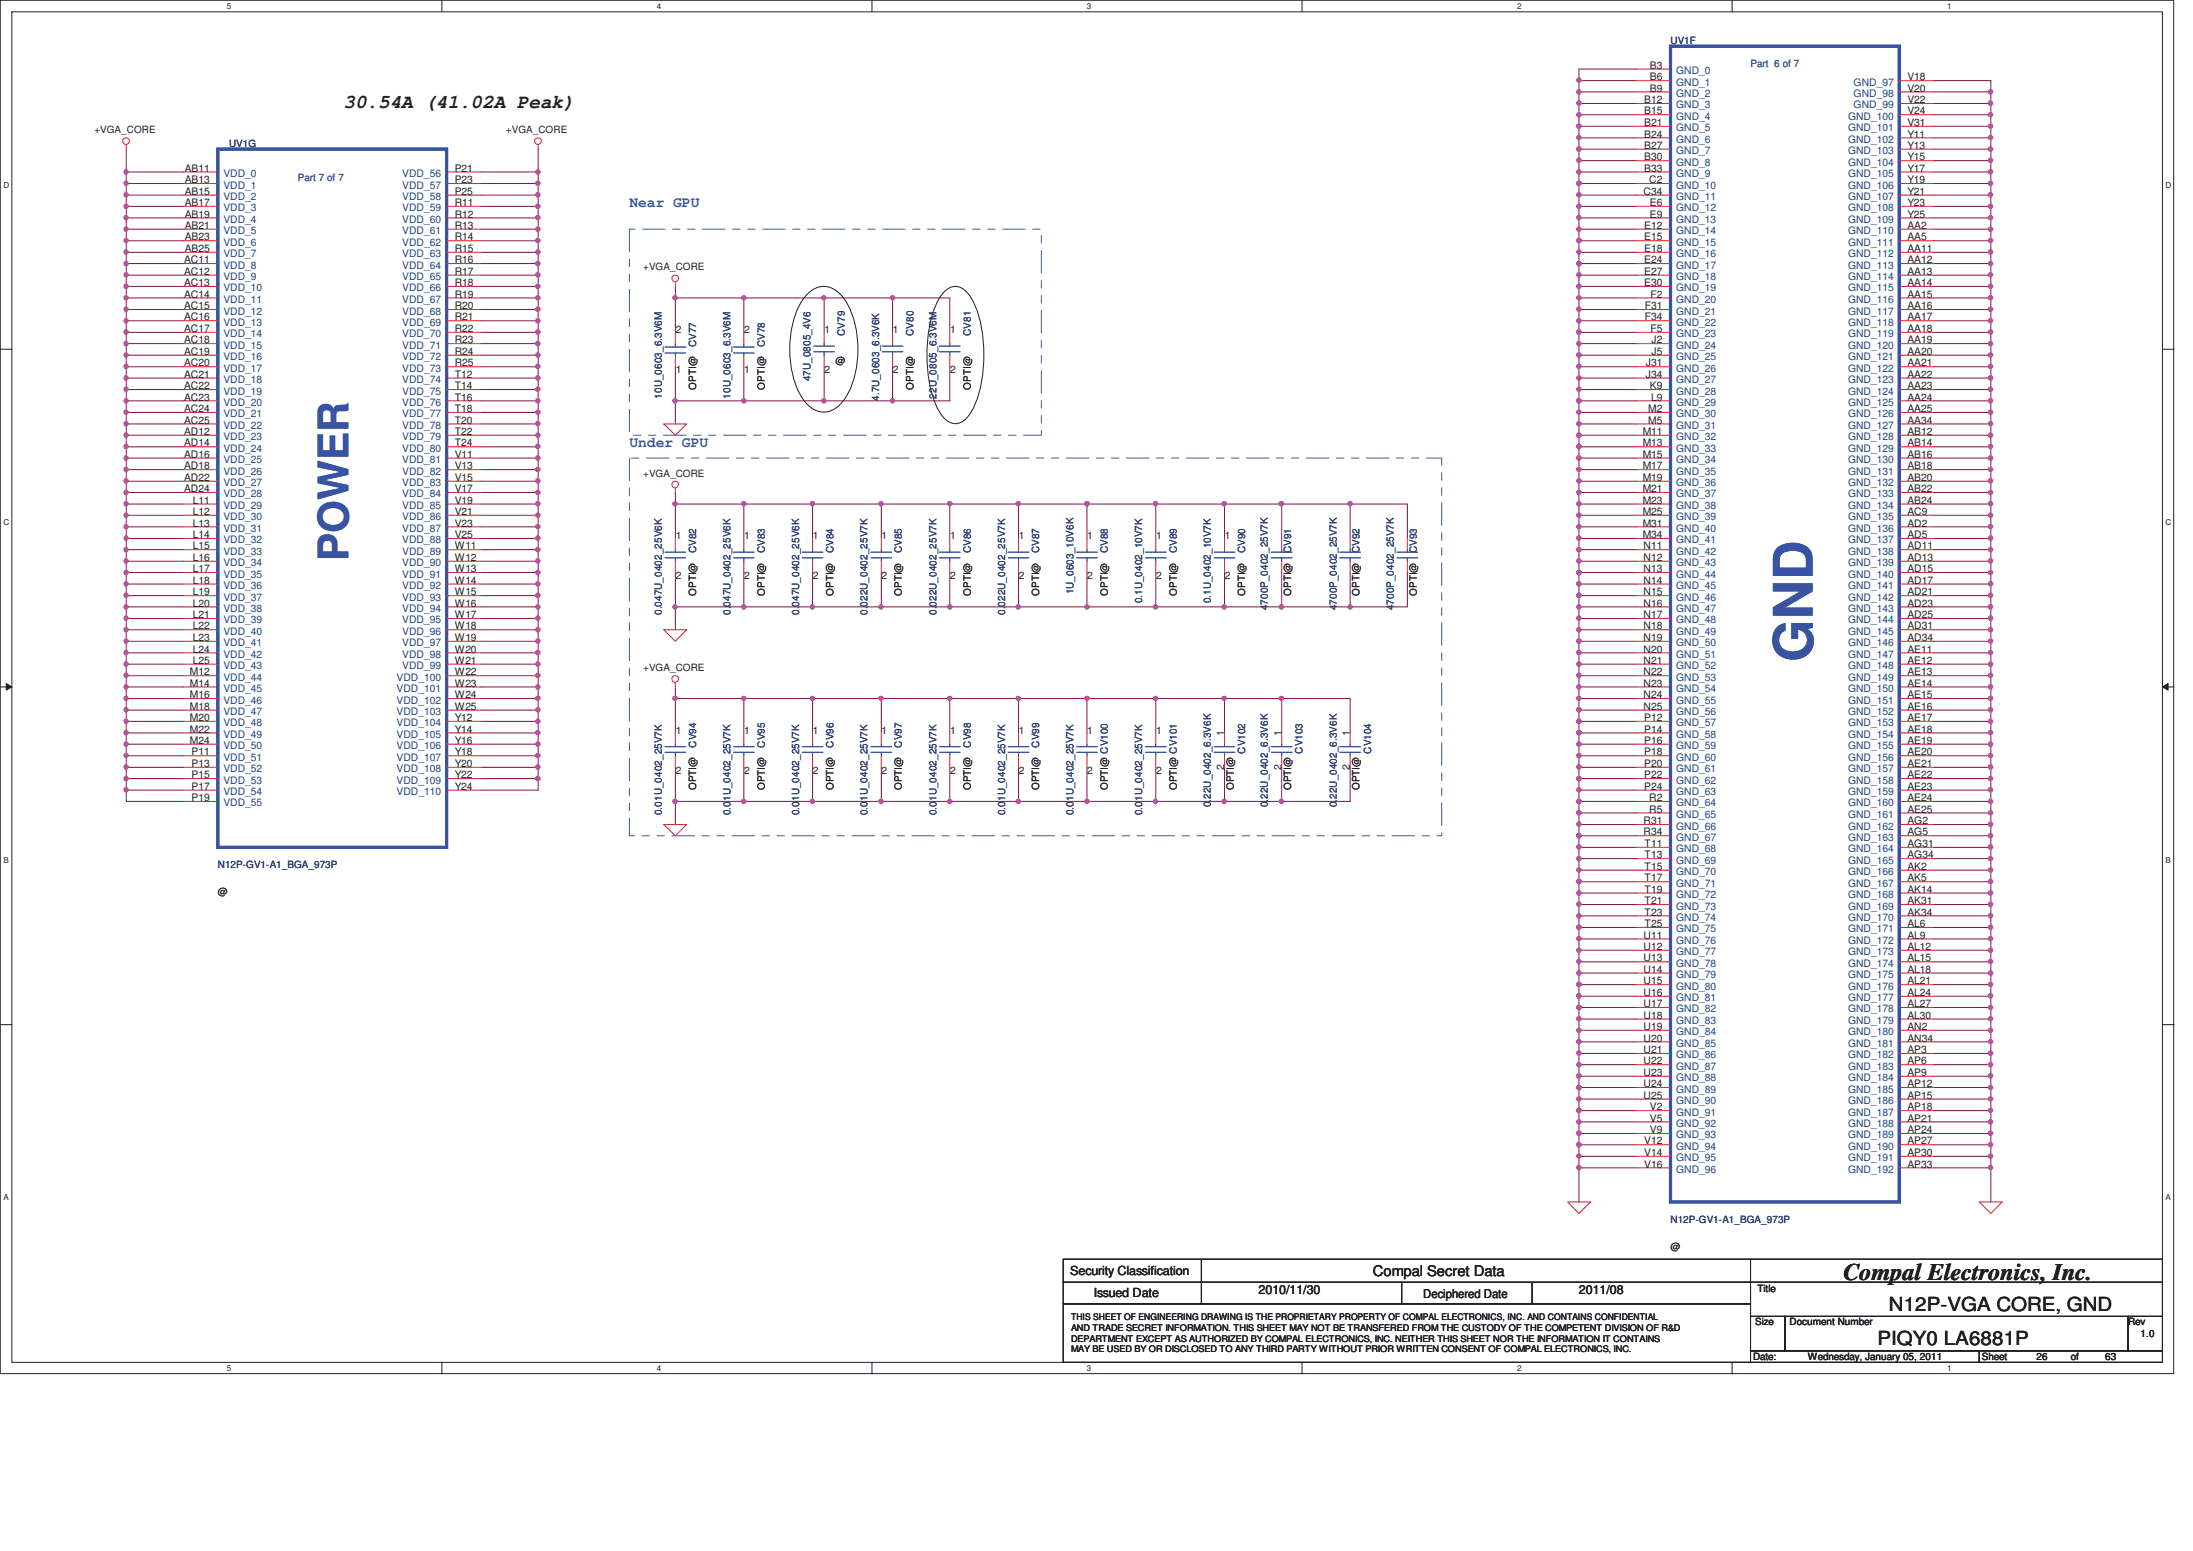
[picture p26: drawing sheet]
<svg xmlns="http://www.w3.org/2000/svg" width="297mm" height="210mm" viewBox="0 0 297 210" stroke-linecap="round" stroke-linejoin="round" font-family="sans-serif">
<defs><g id="words">
<text font-size="7.4" fill="#3953a4" x="245.5" y="89.6" transform="rotate(-90 245.5 89.6)">GND</text>
<text font-size="5.7" fill="#3953a4" x="47.2" y="76" transform="rotate(-90 47.2 76)">POWER</text>
<text font-size="3.2" fill="#231f20" x="249.7" y="173.4">Compal Electronics, Inc.</text>
<g font-size="2.6" fill="#231f20">
<text x="46.5" y="14.6">30.54A (41.02A Peak)</text>
<text x="255.9" y="177.5">N12P-VGA CORE, GND</text>
<text x="254.3" y="182.2">PIQY0 LA6881P</text>
</g>
<g font-size="2" fill="#3953a4">
<text x="85.3" y="28.1">Near GPU</text>
<text x="85.3" y="60.6">Under GPU</text>
</g>
<text font-size="2" fill="#231f20" x="186" y="172.8">Compal Secret Data</text>
<g font-size="1.7" fill="#231f20">
<text x="144.9" y="172.6">Security Classification</text>
<text x="148.2" y="175.6">Issued Date</text>
<text x="170.5" y="175.1">2010/11/30</text>
<text x="192.8" y="175.7">Deciphered Date</text>
<text x="213.9" y="175.1">2011/08</text>
</g>
<g font-size="1.4" fill="#282973">
<text x="226.3" y="5.9">UV1F</text>
<text x="31" y="19.9">UV1G</text>
<text x="94.3" y="47" transform="rotate(-90 94.3 47)">CV77</text>
<text x="103.6" y="47" transform="rotate(-90 103.6 47)">CV78</text>
<text x="114.4" y="45.5" transform="rotate(-90 114.4 45.5)">CV79</text>
<text x="123.7" y="45.5" transform="rotate(-90 123.7 45.5)">CV80</text>
<text x="131.5" y="45.5" transform="rotate(-90 131.5 45.5)">CV81</text>
<text x="89.7" y="54" transform="rotate(-90 89.7 54)">10U_0603_6.3V6M</text>
<text x="98.9" y="54" transform="rotate(-90 98.9 54)">10U_0603_6.3V6M</text>
<text x="109.8" y="51.6" transform="rotate(-90 109.8 51.6)">47U_0805_4V6</text>
<text x="126.8" y="54" transform="rotate(-90 126.8 54)">22U_0805_6.3V6M</text>
<text x="119.1" y="54.3" transform="rotate(-90 119.1 54.3)">4.7U_0603_6.3V6K</text>
<text x="94.3" y="74.9" transform="rotate(-90 94.3 74.9)">CV82</text>
<text x="103.6" y="74.9" transform="rotate(-90 103.6 74.9)">CV83</text>
<text x="112.9" y="74.9" transform="rotate(-90 112.9 74.9)">CV84</text>
<text x="122.2" y="74.9" transform="rotate(-90 122.2 74.9)">CV85</text>
<text x="131.5" y="74.9" transform="rotate(-90 131.5 74.9)">CV86</text>
<text x="140.8" y="74.9" transform="rotate(-90 140.8 74.9)">CV87</text>
<text x="150.1" y="74.9" transform="rotate(-90 150.1 74.9)">CV88</text>
<text x="159.4" y="74.9" transform="rotate(-90 159.4 74.9)">CV89</text>
<text x="168.7" y="74.9" transform="rotate(-90 168.7 74.9)">CV90</text>
<text x="174.9" y="74.9" transform="rotate(-90 174.9 74.9)">CV91</text>
<text x="184.1" y="74.9" transform="rotate(-90 184.1 74.9)">CV92</text>
<text x="191.9" y="74.9" transform="rotate(-90 191.9 74.9)">CV93</text>
<text x="89.7" y="83.3" transform="rotate(-90 89.7 83.3)">0.047U_0402_25V6K</text>
<text x="98.9" y="83.3" transform="rotate(-90 98.9 83.3)">0.047U_0402_25V6K</text>
<text x="108.2" y="83.3" transform="rotate(-90 108.2 83.3)">0.047U_0402_25V6K</text>
<text x="117.5" y="83.3" transform="rotate(-90 117.5 83.3)">0.022U_0402_25V7K</text>
<text x="126.8" y="83.3" transform="rotate(-90 126.8 83.3)">0.022U_0402_25V7K</text>
<text x="136.1" y="83.3" transform="rotate(-90 136.1 83.3)">0.022U_0402_25V7K</text>
<text x="145.4" y="80.5" transform="rotate(-90 145.4 80.5)">1U_0603_10V6K</text>
<text x="154.7" y="81.7" transform="rotate(-90 154.7 81.7)">0.1U_0402_10V7K</text>
<text x="164" y="81.7" transform="rotate(-90 164 81.7)">0.1U_0402_10V7K</text>
<text x="171.7" y="82.6" transform="rotate(-90 171.7 82.6)">4700P_0402_25V7K</text>
<text x="181.1" y="82.6" transform="rotate(-90 181.1 82.6)">4700P_0402_25V7K</text>
<text x="188.8" y="82.6" transform="rotate(-90 188.8 82.6)">4700P_0402_25V7K</text>
<text x="94.3" y="101.2" transform="rotate(-90 94.3 101.2)">CV94</text>
<text x="103.6" y="101.2" transform="rotate(-90 103.6 101.2)">CV95</text>
<text x="112.9" y="101.2" transform="rotate(-90 112.9 101.2)">CV96</text>
<text x="122.2" y="101.2" transform="rotate(-90 122.2 101.2)">CV97</text>
<text x="131.5" y="101.2" transform="rotate(-90 131.5 101.2)">CV98</text>
<text x="140.8" y="101.2" transform="rotate(-90 140.8 101.2)">CV99</text>
<text x="168.7" y="102" transform="rotate(-90 168.7 102)">CV102</text>
<text x="176.4" y="102" transform="rotate(-90 176.4 102)">CV103</text>
<text x="185.7" y="102" transform="rotate(-90 185.7 102)">CV104</text>
<text x="89.7" y="110.4" transform="rotate(-90 89.7 110.4)">0.01U_0402_25V7K</text>
<text x="98.9" y="110.4" transform="rotate(-90 98.9 110.4)">0.01U_0402_25V7K</text>
<text x="108.2" y="110.4" transform="rotate(-90 108.2 110.4)">0.01U_0402_25V7K</text>
<text x="117.5" y="110.4" transform="rotate(-90 117.5 110.4)">0.01U_0402_25V7K</text>
<text x="126.8" y="110.4" transform="rotate(-90 126.8 110.4)">0.01U_0402_25V7K</text>
<text x="136.1" y="110.4" transform="rotate(-90 136.1 110.4)">0.01U_0402_25V7K</text>
<text x="145.4" y="110.4" transform="rotate(-90 145.4 110.4)">0.01U_0402_25V7K</text>
<text x="154.7" y="110.4" transform="rotate(-90 154.7 110.4)">0.01U_0402_25V7K</text>
<text x="164" y="109.3" transform="rotate(-90 164 109.3)">0.22U_0402_6.3V6K</text>
<text x="171.7" y="109.3" transform="rotate(-90 171.7 109.3)">0.22U_0402_6.3V6K</text>
<text x="181.1" y="109.3" transform="rotate(-90 181.1 109.3)">0.22U_0402_6.3V6K</text>
<text x="29.5" y="117.5">N12P-GV1-A1_BGA_973P</text>
<text x="226.3" y="165.5">N12P-GV1-A1_BGA_973P</text>
</g>
<g font-size="1.4" fill="#231f20">
<text x="223.5" y="9.3">B3</text>
<text x="223.5" y="10.9">B6</text>
<text x="258.4" y="10.9">V18</text>
<text x="222.7" y="14">B12</text>
<text x="222.7" y="15.5">B15</text>
<text x="222.7" y="17.1">B21</text>
<text x="223.5" y="12.4">B9</text>
<text x="258.4" y="17.1">V31</text>
<text x="258.4" y="12.4">V20</text>
<text x="258.4" y="14">V22</text>
<text x="258.4" y="15.5">V24</text>
<text x="12.8" y="18">+VGA_CORE</text>
<text x="25" y="23.2">AB11</text>
<text x="61.6" y="23.2">P21</text>
<text x="68.5" y="18">+VGA_CORE</text>
<text x="222.7" y="18.6">B24</text>
<text x="222.7" y="20.1">B27</text>
<text x="222.7" y="21.7">B30</text>
<text x="222.7" y="23.2">B33</text>
<text x="258.4" y="18.6">Y11</text>
<text x="258.4" y="20.1">Y13</text>
<text x="258.4" y="21.7">Y15</text>
<text x="258.4" y="23.2">Y17</text>
<text x="25" y="24.8">AB13</text>
<text x="25" y="26.4">AB15</text>
<text x="25" y="27.9">AB17</text>
<text x="25" y="29.5">AB19</text>
<text x="61.6" y="26.4">P25</text>
<text x="61.6" y="27.9">R11</text>
<text x="61.6" y="29.5">R12</text>
<text x="61.6" y="24.8">P23</text>
<text x="222.6" y="26.4">C34</text>
<text x="223.4" y="24.8">C2</text>
<text x="223.5" y="27.9">E6</text>
<text x="223.5" y="29.5">E9</text>
<text x="258.4" y="24.8">Y19</text>
<text x="258.4" y="26.4">Y21</text>
<text x="258.4" y="27.9">Y23</text>
<text x="258.4" y="29.5">Y25</text>
<text x="24.9" y="35.6">AC11</text>
<text x="25" y="31">AB21</text>
<text x="25" y="32.6">AB23</text>
<text x="25" y="34.1">AB25</text>
<text x="61.6" y="31">R13</text>
<text x="61.6" y="32.6">R14</text>
<text x="61.6" y="34.1">R15</text>
<text x="61.6" y="35.6">R16</text>
<text x="222.7" y="31">E12</text>
<text x="222.7" y="32.6">E15</text>
<text x="222.7" y="34.1">E18</text>
<text x="222.7" y="35.6">E24</text>
<text x="258.4" y="31">AA2</text>
<text x="258.4" y="32.6">AA5</text>
<text x="258.4" y="34.1">AA11</text>
<text x="258.4" y="35.6">AA12</text>
<text x="24.9" y="37.2">AC12</text>
<text x="24.9" y="38.7">AC13</text>
<text x="24.9" y="40.3">AC14</text>
<text x="24.9" y="41.9">AC15</text>
<text x="61.6" y="37.2">R17</text>
<text x="61.6" y="38.7">R18</text>
<text x="61.6" y="40.3">R19</text>
<text x="61.6" y="41.9">R20</text>
<text x="87.1" y="36.6">+VGA_CORE</text>
<text x="222.7" y="37.2">E27</text>
<text x="222.7" y="38.7">E30</text>
<text x="222.8" y="41.9">F31</text>
<text x="223.6" y="40.3">F2</text>
<text x="258.4" y="37.2">AA13</text>
<text x="258.4" y="38.7">AA14</text>
<text x="258.4" y="40.3">AA15</text>
<text x="258.4" y="41.9">AA16</text>
<text x="24.9" y="43.4">AC16</text>
<text x="24.9" y="45">AC17</text>
<text x="24.9" y="46.5">AC18</text>
<text x="61.6" y="43.4">R21</text>
<text x="61.6" y="45">R22</text>
<text x="61.6" y="46.5">R23</text>
<text x="91.5" y="45.1">2</text>
<text x="100.8" y="45.1">2</text>
<text x="111.7" y="45.1">1</text>
<text x="120.9" y="45.1">1</text>
<text x="128.7" y="45.1">1</text>
<text x="222.8" y="43.4">F34</text>
<text x="223.6" y="45">F5</text>
<text x="223.7" y="46.5">J2</text>
<text x="258.4" y="43.4">AA17</text>
<text x="258.4" y="45">AA18</text>
<text x="258.4" y="46.5">AA19</text>
<text x="24.9" y="48">AC19</text>
<text x="24.9" y="49.6">AC20</text>
<text x="24.9" y="51.1">AC21</text>
<text x="24.9" y="52.7">AC22</text>
<text x="61.6" y="48">R24</text>
<text x="61.6" y="49.6">R25</text>
<text x="61.6" y="51.1">T12</text>
<text x="61.6" y="52.7">T14</text>
<text x="91.5" y="50.5">1</text>
<text x="94.3" y="52.7" transform="rotate(-90 94.3 52.7)">OPTI@</text>
<text x="100.8" y="50.5">1</text>
<text x="103.6" y="52.7" transform="rotate(-90 103.6 52.7)">OPTI@</text>
<text x="111.7" y="50.5">2</text>
<text x="113.2" y="49.3">@</text>
<text x="120.9" y="50.5">2</text>
<text x="123.7" y="52.7" transform="rotate(-90 123.7 52.7)">OPTI@</text>
<text x="128.7" y="50.5">2</text>
<text x="131.5" y="52.7" transform="rotate(-90 131.5 52.7)">OPTI@</text>
<text x="222.9" y="49.6">J31</text>
<text x="222.9" y="51.1">J34</text>
<text x="223.5" y="52.7">K9</text>
<text x="223.7" y="48">J5</text>
<text x="258.4" y="48">AA20</text>
<text x="258.4" y="49.6">AA21</text>
<text x="258.4" y="51.1">AA22</text>
<text x="258.4" y="52.7">AA23</text>
<text x="24.9" y="54.2">AC23</text>
<text x="24.9" y="55.8">AC24</text>
<text x="24.9" y="57.4">AC25</text>
<text x="24.9" y="58.9">AD12</text>
<text x="61.6" y="54.2">T16</text>
<text x="61.6" y="55.8">T18</text>
<text x="61.6" y="57.4">T20</text>
<text x="61.6" y="58.9">T22</text>
<text x="222.5" y="58.9">M11</text>
<text x="223.3" y="55.8">M2</text>
<text x="223.3" y="57.4">M5</text>
<text x="223.6" y="54.2">L9</text>
<text x="258.4" y="54.2">AA24</text>
<text x="258.4" y="55.8">AA25</text>
<text x="258.4" y="57.4">AA34</text>
<text x="258.4" y="58.9">AB12</text>
<text x="24.9" y="60.4">AD14</text>
<text x="24.9" y="62">AD16</text>
<text x="24.9" y="63.5">AD18</text>
<text x="24.9" y="65.1">AD22</text>
<text x="61.6" y="62">V11</text>
<text x="61.6" y="63.5">V13</text>
<text x="61.6" y="65.1">V15</text>
<text x="61.6" y="60.4">T24</text>
<text x="87.1" y="64.5">+VGA_CORE</text>
<text x="222.5" y="60.4">M13</text>
<text x="222.5" y="62">M15</text>
<text x="222.5" y="63.5">M17</text>
<text x="222.5" y="65.1">M19</text>
<text x="258.4" y="60.4">AB14</text>
<text x="258.4" y="62">AB16</text>
<text x="258.4" y="63.5">AB18</text>
<text x="258.4" y="65.1">AB20</text>
<text x="24.9" y="66.6">AD24</text>
<text x="26.1" y="68.2">L11</text>
<text x="26.1" y="69.7">L12</text>
<text x="26.1" y="71.3">L13</text>
<text x="61.6" y="66.6">V17</text>
<text x="61.6" y="68.2">V19</text>
<text x="61.6" y="69.7">V21</text>
<text x="61.6" y="71.3">V23</text>
<text x="222.5" y="66.6">M21</text>
<text x="222.5" y="68.2">M23</text>
<text x="222.5" y="69.7">M25</text>
<text x="222.5" y="71.3">M31</text>
<text x="258.4" y="66.6">AB22</text>
<text x="258.4" y="68.2">AB24</text>
<text x="258.4" y="69.7">AC9</text>
<text x="258.4" y="71.3">AD2</text>
<text x="26.1" y="72.9">L14</text>
<text x="26.1" y="74.4">L15</text>
<text x="26.1" y="75.9">L16</text>
<text x="26.1" y="77.5">L17</text>
<text x="61.6" y="72.9">V25</text>
<text x="61.6" y="74.4">W11</text>
<text x="61.6" y="75.9">W12</text>
<text x="61.6" y="77.5">W13</text>
<text x="91.5" y="73">1</text>
<text x="100.8" y="73">1</text>
<text x="110.1" y="73">1</text>
<text x="119.4" y="73">1</text>
<text x="128.7" y="73">1</text>
<text x="138" y="73">1</text>
<text x="147.3" y="73">1</text>
<text x="156.6" y="73">1</text>
<text x="165.9" y="73">1</text>
<text x="222.5" y="72.9">M34</text>
<text x="222.6" y="74.4">N11</text>
<text x="222.6" y="75.9">N12</text>
<text x="222.6" y="77.5">N13</text>
<text x="258.4" y="72.9">AD5</text>
<text x="258.4" y="74.4">AD11</text>
<text x="258.4" y="75.9">AD13</text>
<text x="258.4" y="77.5">AD15</text>
<text x="26.1" y="79">L18</text>
<text x="26.1" y="80.6">L19</text>
<text x="26.1" y="82.1">L20</text>
<text x="26.1" y="83.7">L21</text>
<text x="61.6" y="79">W14</text>
<text x="61.6" y="80.6">W15</text>
<text x="61.6" y="82.1">W16</text>
<text x="61.6" y="83.7">W17</text>
<text x="91.5" y="78.4">2</text>
<text x="94.3" y="80.6" transform="rotate(-90 94.3 80.6)">OPTI@</text>
<text x="100.8" y="78.4">2</text>
<text x="103.6" y="80.6" transform="rotate(-90 103.6 80.6)">OPTI@</text>
<text x="110.1" y="78.4">2</text>
<text x="112.9" y="80.6" transform="rotate(-90 112.9 80.6)">OPTI@</text>
<text x="119.4" y="78.4">2</text>
<text x="122.2" y="80.6" transform="rotate(-90 122.2 80.6)">OPTI@</text>
<text x="128.7" y="78.4">2</text>
<text x="131.5" y="80.6" transform="rotate(-90 131.5 80.6)">OPTI@</text>
<text x="138" y="78.4">2</text>
<text x="140.8" y="80.6" transform="rotate(-90 140.8 80.6)">OPTI@</text>
<text x="147.3" y="78.4">2</text>
<text x="150.1" y="80.6" transform="rotate(-90 150.1 80.6)">OPTI@</text>
<text x="156.6" y="78.4">2</text>
<text x="159.4" y="80.6" transform="rotate(-90 159.4 80.6)">OPTI@</text>
<text x="165.9" y="78.4">2</text>
<text x="168.7" y="80.6" transform="rotate(-90 168.7 80.6)">OPTI@</text>
<text x="174.9" y="80.6" transform="rotate(-90 174.9 80.6)">OPTI@</text>
<text x="184.1" y="80.6" transform="rotate(-90 184.1 80.6)">OPTI@</text>
<text x="191.9" y="80.6" transform="rotate(-90 191.9 80.6)">OPTI@</text>
<text x="222.6" y="79">N14</text>
<text x="222.6" y="80.6">N15</text>
<text x="222.6" y="82.1">N16</text>
<text x="222.6" y="83.7">N17</text>
<text x="258.4" y="79">AD17</text>
<text x="258.4" y="80.6">AD21</text>
<text x="258.4" y="82.1">AD23</text>
<text x="258.4" y="83.7">AD25</text>
<text x="26.1" y="85.2">L22</text>
<text x="26.1" y="86.8">L23</text>
<text x="26.1" y="88.3">L24</text>
<text x="26.1" y="89.9">L25</text>
<text x="61.6" y="85.2">W18</text>
<text x="61.6" y="86.8">W19</text>
<text x="61.6" y="88.3">W20</text>
<text x="61.6" y="89.9">W21</text>
<text x="222.6" y="85.2">N18</text>
<text x="222.6" y="86.8">N19</text>
<text x="222.6" y="88.3">N20</text>
<text x="222.6" y="89.9">N21</text>
<text x="258.4" y="85.2">AD31</text>
<text x="258.4" y="86.8">AD34</text>
<text x="258.4" y="88.3">AE11</text>
<text x="258.4" y="89.9">AE12</text>
<text x="25.7" y="91.4">M12</text>
<text x="25.7" y="93">M14</text>
<text x="25.7" y="94.5">M16</text>
<text x="61.6" y="91.4">W22</text>
<text x="61.6" y="93">W23</text>
<text x="61.6" y="94.5">W24</text>
<text x="87.1" y="90.8">+VGA_CORE</text>
<text x="222.6" y="91.4">N22</text>
<text x="222.6" y="93">N23</text>
<text x="222.6" y="94.5">N24</text>
<text x="258.4" y="91.4">AE13</text>
<text x="258.4" y="93">AE14</text>
<text x="258.4" y="94.5">AE15</text>
<text x="25.7" y="96.1">M18</text>
<text x="25.7" y="97.6">M20</text>
<text x="25.7" y="99.2">M22</text>
<text x="25.7" y="100.7">M24</text>
<text x="61.6" y="96.1">W25</text>
<text x="61.6" y="97.6">Y12</text>
<text x="61.6" y="99.2">Y14</text>
<text x="61.6" y="100.7">Y16</text>
<text x="91.5" y="99.4">1</text>
<text x="100.8" y="99.4">1</text>
<text x="110.1" y="99.4">1</text>
<text x="119.4" y="99.4">1</text>
<text x="128.7" y="99.4">1</text>
<text x="138" y="99.4">1</text>
<text x="147.3" y="99.4">1</text>
<text x="156.6" y="99.4">1</text>
<text x="165.8" y="99.6" transform="rotate(-90 165.8 99.6)">1</text>
<text x="173.6" y="99.6" transform="rotate(-90 173.6 99.6)">1</text>
<text x="182.8" y="99.6" transform="rotate(-90 182.8 99.6)">1</text>
<text x="222.6" y="96.1">N25</text>
<text x="222.7" y="97.6">P12</text>
<text x="222.7" y="99.2">P14</text>
<text x="222.7" y="100.7">P16</text>
<text x="258.4" y="96.1">AE16</text>
<text x="258.4" y="97.6">AE17</text>
<text x="258.4" y="99.2">AE18</text>
<text x="258.4" y="100.7">AE19</text>
<text x="25.9" y="102.3">P11</text>
<text x="25.9" y="103.8">P13</text>
<text x="25.9" y="105.4">P15</text>
<text x="25.9" y="106.9">P17</text>
<text x="61.6" y="102.3">Y18</text>
<text x="61.6" y="103.8">Y20</text>
<text x="61.6" y="105.4">Y22</text>
<text x="61.6" y="106.9">Y24</text>
<text x="91.5" y="104.7">2</text>
<text x="94.3" y="107" transform="rotate(-90 94.3 107)">OPTI@</text>
<text x="100.8" y="104.7">2</text>
<text x="103.6" y="107" transform="rotate(-90 103.6 107)">OPTI@</text>
<text x="110.1" y="104.7">2</text>
<text x="112.9" y="107" transform="rotate(-90 112.9 107)">OPTI@</text>
<text x="119.4" y="104.7">2</text>
<text x="122.2" y="107" transform="rotate(-90 122.2 107)">OPTI@</text>
<text x="128.7" y="104.7">2</text>
<text x="131.5" y="107" transform="rotate(-90 131.5 107)">OPTI@</text>
<text x="138" y="104.7">2</text>
<text x="140.8" y="107" transform="rotate(-90 140.8 107)">OPTI@</text>
<text x="147.3" y="104.7">2</text>
<text x="150.1" y="107" transform="rotate(-90 150.1 107)">OPTI@ CV100</text>
<text x="156.6" y="104.7">2</text>
<text x="159.4" y="107" transform="rotate(-90 159.4 107)">OPTI@ CV101</text>
<text x="165.8" y="104.2" transform="rotate(-90 165.8 104.2)">2</text>
<text x="167.1" y="107" transform="rotate(-90 167.1 107)">OPTI@</text>
<text x="173.6" y="104.2" transform="rotate(-90 173.6 104.2)">2</text>
<text x="174.9" y="107" transform="rotate(-90 174.9 107)">OPTI@</text>
<text x="182.8" y="104.2" transform="rotate(-90 182.8 104.2)">2</text>
<text x="184.1" y="107" transform="rotate(-90 184.1 107)">OPTI@</text>
<text x="222.7" y="102.3">P18</text>
<text x="222.7" y="103.8">P20</text>
<text x="222.7" y="105.4">P22</text>
<text x="222.7" y="106.9">P24</text>
<text x="258.4" y="102.3">AE20</text>
<text x="258.4" y="103.8">AE21</text>
<text x="258.4" y="105.4">AE22</text>
<text x="258.4" y="106.9">AE23</text>
<text x="25.9" y="108.5">P19</text>
<text x="222.6" y="111.6">R31</text>
<text x="222.6" y="113.1">R34</text>
<text x="223.4" y="108.5">R2</text>
<text x="223.4" y="110">R5</text>
<text x="258.4" y="108.5">AE24</text>
<text x="258.4" y="110">AE25</text>
<text x="258.4" y="111.6">AG2</text>
<text x="258.4" y="113.1">AG5</text>
<text x="222.8" y="114.7">T11</text>
<text x="222.8" y="116.2">T13</text>
<text x="222.8" y="117.8">T15</text>
<text x="222.8" y="119.3">T17</text>
<text x="258.4" y="114.7">AG31</text>
<text x="258.4" y="116.2">AG34</text>
<text x="258.4" y="117.8">AK2</text>
<text x="258.4" y="119.3">AK5</text>
<text x="29.5" y="121.2">@</text>
<text x="222.8" y="120.9">T19</text>
<text x="222.8" y="122.4">T21</text>
<text x="222.8" y="123.9">T23</text>
<text x="222.8" y="125.5">T25</text>
<text x="258.4" y="120.9">AK14</text>
<text x="258.4" y="122.4">AK31</text>
<text x="258.4" y="123.9">AK34</text>
<text x="258.4" y="125.5">AL6</text>
<text x="222.6" y="127.1">U11</text>
<text x="222.6" y="128.6">U12</text>
<text x="222.6" y="130.2">U13</text>
<text x="222.6" y="131.7">U14</text>
<text x="258.4" y="127.1">AL9</text>
<text x="258.4" y="128.6">AL12</text>
<text x="258.4" y="130.2">AL15</text>
<text x="258.4" y="131.7">AL18</text>
<text x="222.6" y="133.3">U15</text>
<text x="222.6" y="134.8">U16</text>
<text x="222.6" y="136.4">U17</text>
<text x="222.6" y="137.9">U18</text>
<text x="258.4" y="133.3">AL21</text>
<text x="258.4" y="134.8">AL24</text>
<text x="258.4" y="136.4">AL27</text>
<text x="258.4" y="137.9">AL30</text>
<text x="222.6" y="139.4">U19</text>
<text x="222.6" y="141">U20</text>
<text x="222.6" y="142.6">U21</text>
<text x="258.4" y="139.4">AN2</text>
<text x="258.4" y="141">AN34</text>
<text x="258.4" y="142.6">AP3</text>
<text x="222.6" y="144.1">U22</text>
<text x="222.6" y="145.7">U23</text>
<text x="222.6" y="147.2">U24</text>
<text x="222.6" y="148.8">U25</text>
<text x="258.4" y="144.1">AP6</text>
<text x="258.4" y="145.7">AP9</text>
<text x="258.4" y="147.2">AP12</text>
<text x="258.4" y="148.8">AP15</text>
<text x="222.7" y="154.9">V12</text>
<text x="223.5" y="150.3">V2</text>
<text x="223.5" y="151.8">V5</text>
<text x="223.5" y="153.4">V9</text>
<text x="258.4" y="150.3">AP18</text>
<text x="258.4" y="151.8">AP21</text>
<text x="258.4" y="153.4">AP24</text>
<text x="258.4" y="154.9">AP27</text>
<text x="222.7" y="156.5">V14</text>
<text x="222.7" y="158.1">V16</text>
<text x="258.4" y="156.5">AP30</text>
<text x="258.4" y="158.1">AP33</text>
<text x="226.3" y="169.2">@</text>
<text x="237.7" y="179.4">Size</text>
<text x="238" y="175">Title</text>
<text x="242.4" y="179.4">Document Number</text>
<text x="288.2" y="179.4">Rev</text>
<text x="237.4" y="184.1">Date:</text>
<text x="244.9" y="184.1">Wednesday, January 05, 2011</text>
<text x="268.4" y="184.1">Sheet</text>
<text x="275.8" y="184.1">26</text>
<text x="280.5" y="184.1">of</text>
<text x="285.2" y="184.1">63</text>
<text x="289.9" y="181">1.0</text>
</g>
<g font-size="1.4" fill="#1d437e">
<text x="227" y="10">GND_0</text>
<text x="227" y="11.6">GND_1</text>
<text x="251.1" y="11.6">GND_97</text>
<text x="227" y="13.1">GND_2</text>
<text x="227" y="14.7">GND_3</text>
<text x="227" y="16.2">GND_4</text>
<text x="227" y="17.8">GND_5</text>
<text x="250.3" y="17.8">GND_101</text>
<text x="250.3" y="16.2">GND_100</text>
<text x="251.1" y="13.1">GND_98</text>
<text x="251.1" y="14.7">GND_99</text>
<text x="30.3" y="24">VDD_0</text>
<text x="54.5" y="24">VDD_56</text>
<text x="227" y="19.3">GND_6</text>
<text x="227" y="20.9">GND_7</text>
<text x="227" y="22.4">GND_8</text>
<text x="227" y="24">GND_9</text>
<text x="250.3" y="19.3">GND_102</text>
<text x="250.3" y="20.9">GND_103</text>
<text x="250.3" y="22.4">GND_104</text>
<text x="250.3" y="24">GND_105</text>
<text x="30.3" y="25.5">VDD_1</text>
<text x="30.3" y="27.1">VDD_2</text>
<text x="30.3" y="28.6">VDD_3</text>
<text x="54.5" y="27.1">VDD_58</text>
<text x="54.5" y="28.6">VDD_59</text>
<text x="54.5" y="25.5">VDD_57</text>
<text x="227" y="25.5">GND_10</text>
<text x="227" y="27.1">GND_11</text>
<text x="227" y="28.6">GND_12</text>
<text x="250.3" y="25.5">GND_106</text>
<text x="250.3" y="27.1">GND_107</text>
<text x="250.3" y="28.6">GND_108</text>
<text x="30.3" y="30.2">VDD_4</text>
<text x="30.3" y="31.7">VDD_5</text>
<text x="30.3" y="33.3">VDD_6</text>
<text x="30.3" y="34.8">VDD_7</text>
<text x="54.5" y="30.2">VDD_60</text>
<text x="54.5" y="31.7">VDD_61</text>
<text x="54.5" y="33.3">VDD_62</text>
<text x="54.5" y="34.8">VDD_63</text>
<text x="227" y="30.2">GND_13</text>
<text x="227" y="31.7">GND_14</text>
<text x="227" y="33.3">GND_15</text>
<text x="227" y="34.8">GND_16</text>
<text x="250.3" y="30.2">GND_109</text>
<text x="250.3" y="31.7">GND_110</text>
<text x="250.3" y="33.3">GND_111</text>
<text x="250.3" y="34.8">GND_112</text>
<text x="30.3" y="36.4">VDD_8</text>
<text x="30.3" y="37.9">VDD_9</text>
<text x="30.3" y="39.5">VDD_10</text>
<text x="30.3" y="41">VDD_11</text>
<text x="54.5" y="36.4">VDD_64</text>
<text x="54.5" y="37.9">VDD_65</text>
<text x="54.5" y="39.5">VDD_66</text>
<text x="54.5" y="41">VDD_67</text>
<text x="227" y="36.4">GND_17</text>
<text x="227" y="37.9">GND_18</text>
<text x="227" y="39.5">GND_19</text>
<text x="227" y="41">GND_20</text>
<text x="250.3" y="36.4">GND_113</text>
<text x="250.3" y="37.9">GND_114</text>
<text x="250.3" y="39.5">GND_115</text>
<text x="250.3" y="41">GND_116</text>
<text x="30.3" y="42.6">VDD_12</text>
<text x="30.3" y="44.1">VDD_13</text>
<text x="30.3" y="45.7">VDD_14</text>
<text x="30.3" y="47.2">VDD_15</text>
<text x="54.5" y="42.6">VDD_68</text>
<text x="54.5" y="44.1">VDD_69</text>
<text x="54.5" y="45.7">VDD_70</text>
<text x="54.5" y="47.2">VDD_71</text>
<text x="227" y="42.6">GND_21</text>
<text x="227" y="44.1">GND_22</text>
<text x="227" y="45.7">GND_23</text>
<text x="227" y="47.2">GND_24</text>
<text x="250.3" y="42.6">GND_117</text>
<text x="250.3" y="44.1">GND_118</text>
<text x="250.3" y="45.7">GND_119</text>
<text x="250.3" y="47.2">GND_120</text>
<text x="30.3" y="48.8">VDD_16</text>
<text x="30.3" y="50.3">VDD_17</text>
<text x="30.3" y="51.9">VDD_18</text>
<text x="30.3" y="53.4">VDD_19</text>
<text x="54.5" y="48.8">VDD_72</text>
<text x="54.5" y="50.3">VDD_73</text>
<text x="54.5" y="51.9">VDD_74</text>
<text x="54.5" y="53.4">VDD_75</text>
<text x="227" y="48.8">GND_25</text>
<text x="227" y="50.3">GND_26</text>
<text x="227" y="51.9">GND_27</text>
<text x="227" y="53.4">GND_28</text>
<text x="250.3" y="48.8">GND_121</text>
<text x="250.3" y="50.3">GND_122</text>
<text x="250.3" y="51.9">GND_123</text>
<text x="250.3" y="53.4">GND_124</text>
<text x="30.3" y="54.9">VDD_20</text>
<text x="30.3" y="56.5">VDD_21</text>
<text x="30.3" y="58.1">VDD_22</text>
<text x="30.3" y="59.6">VDD_23</text>
<text x="54.5" y="54.9">VDD_76</text>
<text x="54.5" y="56.5">VDD_77</text>
<text x="54.5" y="58.1">VDD_78</text>
<text x="54.5" y="59.6">VDD_79</text>
<text x="227" y="54.9">GND_29</text>
<text x="227" y="56.5">GND_30</text>
<text x="227" y="58.1">GND_31</text>
<text x="227" y="59.6">GND_32</text>
<text x="250.3" y="54.9">GND_125</text>
<text x="250.3" y="56.5">GND_126</text>
<text x="250.3" y="58.1">GND_127</text>
<text x="250.3" y="59.6">GND_128</text>
<text x="30.3" y="61.2">VDD_24</text>
<text x="30.3" y="62.7">VDD_25</text>
<text x="30.3" y="64.3">VDD_26</text>
<text x="30.3" y="65.8">VDD_27</text>
<text x="54.5" y="62.7">VDD_81</text>
<text x="54.5" y="64.3">VDD_82</text>
<text x="54.5" y="65.8">VDD_83</text>
<text x="54.5" y="61.2">VDD_80</text>
<text x="227" y="61.2">GND_33</text>
<text x="227" y="62.7">GND_34</text>
<text x="227" y="64.3">GND_35</text>
<text x="227" y="65.8">GND_36</text>
<text x="250.3" y="61.2">GND_129</text>
<text x="250.3" y="62.7">GND_130</text>
<text x="250.3" y="64.3">GND_131</text>
<text x="250.3" y="65.8">GND_132</text>
<text x="30.3" y="67.3">VDD_28</text>
<text x="30.3" y="68.9">VDD_29</text>
<text x="30.3" y="70.4">VDD_30</text>
<text x="54.5" y="67.3">VDD_84</text>
<text x="54.5" y="68.9">VDD_85</text>
<text x="54.5" y="70.4">VDD_86</text>
<text x="227" y="67.3">GND_37</text>
<text x="227" y="68.9">GND_38</text>
<text x="227" y="70.4">GND_39</text>
<text x="250.3" y="67.3">GND_133</text>
<text x="250.3" y="68.9">GND_134</text>
<text x="250.3" y="70.4">GND_135</text>
<text x="30.3" y="72">VDD_31</text>
<text x="30.3" y="73.6">VDD_32</text>
<text x="30.3" y="75.1">VDD_33</text>
<text x="30.3" y="76.7">VDD_34</text>
<text x="54.5" y="72">VDD_87</text>
<text x="54.5" y="73.6">VDD_88</text>
<text x="54.5" y="75.1">VDD_89</text>
<text x="54.5" y="76.7">VDD_90</text>
<text x="227" y="72">GND_40</text>
<text x="227" y="73.6">GND_41</text>
<text x="227" y="75.1">GND_42</text>
<text x="227" y="76.7">GND_43</text>
<text x="250.3" y="72">GND_136</text>
<text x="250.3" y="73.6">GND_137</text>
<text x="250.3" y="75.1">GND_138</text>
<text x="250.3" y="76.7">GND_139</text>
<text x="30.3" y="78.2">VDD_35</text>
<text x="30.3" y="79.8">VDD_36</text>
<text x="30.3" y="81.3">VDD_37</text>
<text x="30.3" y="82.8">VDD_38</text>
<text x="54.5" y="78.2">VDD_91</text>
<text x="54.5" y="79.8">VDD_92</text>
<text x="54.5" y="81.3">VDD_93</text>
<text x="54.5" y="82.8">VDD_94</text>
<text x="227" y="78.2">GND_44</text>
<text x="227" y="79.8">GND_45</text>
<text x="227" y="81.3">GND_46</text>
<text x="227" y="82.8">GND_47</text>
<text x="250.3" y="78.2">GND_140</text>
<text x="250.3" y="79.8">GND_141</text>
<text x="250.3" y="81.3">GND_142</text>
<text x="250.3" y="82.8">GND_143</text>
<text x="30.3" y="84.4">VDD_39</text>
<text x="30.3" y="85.9">VDD_40</text>
<text x="30.3" y="87.5">VDD_41</text>
<text x="30.3" y="89.1">VDD_42</text>
<text x="54.5" y="84.4">VDD_95</text>
<text x="54.5" y="85.9">VDD_96</text>
<text x="54.5" y="87.5">VDD_97</text>
<text x="54.5" y="89.1">VDD_98</text>
<text x="227" y="84.4">GND_48</text>
<text x="227" y="85.9">GND_49</text>
<text x="227" y="87.5">GND_50</text>
<text x="227" y="89.1">GND_51</text>
<text x="250.3" y="84.4">GND_144</text>
<text x="250.3" y="85.9">GND_145</text>
<text x="250.3" y="87.5">GND_146</text>
<text x="250.3" y="89.1">GND_147</text>
<text x="30.3" y="90.6">VDD_43</text>
<text x="30.3" y="92.2">VDD_44</text>
<text x="30.3" y="93.7">VDD_45</text>
<text x="30.3" y="95.2">VDD_46</text>
<text x="53.7" y="92.2">VDD_100</text>
<text x="53.7" y="93.7">VDD_101</text>
<text x="53.7" y="95.2">VDD_102</text>
<text x="54.5" y="90.6">VDD_99</text>
<text x="227" y="90.6">GND_52</text>
<text x="227" y="92.2">GND_53</text>
<text x="227" y="93.7">GND_54</text>
<text x="227" y="95.2">GND_55</text>
<text x="250.3" y="90.6">GND_148</text>
<text x="250.3" y="92.2">GND_149</text>
<text x="250.3" y="93.7">GND_150</text>
<text x="250.3" y="95.2">GND_151</text>
<text x="30.3" y="96.8">VDD_47</text>
<text x="30.3" y="98.3">VDD_48</text>
<text x="30.3" y="99.9">VDD_49</text>
<text x="30.3" y="101.4">VDD_50</text>
<text x="53.7" y="96.8">VDD_103</text>
<text x="53.7" y="98.3">VDD_104</text>
<text x="53.7" y="99.9">VDD_105</text>
<text x="53.7" y="101.4">VDD_106</text>
<text x="227" y="96.8">GND_56</text>
<text x="227" y="98.3">GND_57</text>
<text x="227" y="99.9">GND_58</text>
<text x="227" y="101.4">GND_59</text>
<text x="250.3" y="96.8">GND_152</text>
<text x="250.3" y="98.3">GND_153</text>
<text x="250.3" y="99.9">GND_154</text>
<text x="250.3" y="101.4">GND_155</text>
<text x="30.3" y="103">VDD_51</text>
<text x="30.3" y="104.6">VDD_52</text>
<text x="30.3" y="106.1">VDD_53</text>
<text x="30.3" y="107.7">VDD_54</text>
<text x="53.7" y="103">VDD_107</text>
<text x="53.7" y="104.6">VDD_108</text>
<text x="53.7" y="106.1">VDD_109</text>
<text x="53.7" y="107.7">VDD_110</text>
<text x="227" y="103">GND_60</text>
<text x="227" y="104.6">GND_61</text>
<text x="227" y="106.1">GND_62</text>
<text x="227" y="107.7">GND_63</text>
<text x="250.3" y="103">GND_156</text>
<text x="250.3" y="104.6">GND_157</text>
<text x="250.3" y="106.1">GND_158</text>
<text x="250.3" y="107.7">GND_159</text>
<text x="30.3" y="109.2">VDD_55</text>
<text x="227" y="109.2">GND_64</text>
<text x="227" y="110.7">GND_65</text>
<text x="227" y="112.3">GND_66</text>
<text x="227" y="113.8">GND_67</text>
<text x="250.3" y="109.2">GND_160</text>
<text x="250.3" y="110.7">GND_161</text>
<text x="250.3" y="112.3">GND_162</text>
<text x="250.3" y="113.8">GND_163</text>
<text x="227" y="115.4">GND_68</text>
<text x="227" y="116.9">GND_69</text>
<text x="227" y="118.5">GND_70</text>
<text x="250.3" y="115.4">GND_164</text>
<text x="250.3" y="116.9">GND_165</text>
<text x="250.3" y="118.5">GND_166</text>
<text x="227" y="120.1">GND_71</text>
<text x="227" y="121.6">GND_72</text>
<text x="227" y="123.1">GND_73</text>
<text x="227" y="124.7">GND_74</text>
<text x="250.3" y="120.1">GND_167</text>
<text x="250.3" y="121.6">GND_168</text>
<text x="250.3" y="123.1">GND_169</text>
<text x="250.3" y="124.7">GND_170</text>
<text x="227" y="126.2">GND_75</text>
<text x="227" y="127.8">GND_76</text>
<text x="227" y="129.3">GND_77</text>
<text x="227" y="130.9">GND_78</text>
<text x="250.3" y="126.2">GND_171</text>
<text x="250.3" y="127.8">GND_172</text>
<text x="250.3" y="129.3">GND_173</text>
<text x="250.3" y="130.9">GND_174</text>
<text x="227" y="132.4">GND_79</text>
<text x="227" y="134">GND_80</text>
<text x="227" y="135.5">GND_81</text>
<text x="227" y="137.1">GND_82</text>
<text x="250.3" y="132.4">GND_175</text>
<text x="250.3" y="134">GND_176</text>
<text x="250.3" y="135.5">GND_177</text>
<text x="250.3" y="137.1">GND_178</text>
<text x="227" y="138.6">GND_83</text>
<text x="227" y="140.2">GND_84</text>
<text x="227" y="141.7">GND_85</text>
<text x="227" y="143.3">GND_86</text>
<text x="250.3" y="138.6">GND_179</text>
<text x="250.3" y="140.2">GND_180</text>
<text x="250.3" y="141.7">GND_181</text>
<text x="250.3" y="143.3">GND_182</text>
<text x="227" y="144.8">GND_87</text>
<text x="227" y="146.4">GND_88</text>
<text x="227" y="147.9">GND_89</text>
<text x="227" y="149.5">GND_90</text>
<text x="250.3" y="144.8">GND_183</text>
<text x="250.3" y="146.4">GND_184</text>
<text x="250.3" y="147.9">GND_185</text>
<text x="250.3" y="149.5">GND_186</text>
<text x="227" y="151">GND_91</text>
<text x="227" y="152.6">GND_92</text>
<text x="227" y="154.1">GND_93</text>
<text x="227" y="155.7">GND_94</text>
<text x="250.3" y="151">GND_187</text>
<text x="250.3" y="152.6">GND_188</text>
<text x="250.3" y="154.1">GND_189</text>
<text x="250.3" y="155.7">GND_190</text>
<text x="227" y="157.2">GND_95</text>
<text x="227" y="158.8">GND_96</text>
<text x="250.3" y="157.2">GND_191</text>
<text x="250.3" y="158.8">GND_192</text>
</g>
<g font-size="1.4" fill="#3953a4">
<text x="237.1" y="9">Part 6 of 7</text>
<text x="40.3" y="24.5">Part 7 of 7</text>
</g>
<g font-size="1.2" fill="#231f20">
<text x="145.1" y="178.8">THIS SHEET OF ENGINEERING DRAWING IS THE PROPRIETARY PROPERTY OF COMPAL ELECTRONICS, INC. AND CONTAINS CONFIDENTIAL</text>
<text x="145.1" y="183.1">MAY BE USED BY OR DISCLOSED TO ANY THIRD PARTY WITHOUT PRIOR WRITTEN CONSENT OF COMPAL ELECTRONICS, INC.</text>
<text x="145.1" y="180.2">AND TRADE SECRET INFORMATION. THIS SHEET MAY NOT BE TRANSFERED FROM THE CUSTODY OF THE COMPETENT DIVISION OF R&amp;D</text>
<text x="145.1" y="181.6">DEPARTMENT EXCEPT AS AUTHORIZED BY COMPAL ELECTRONICS, INC. NEITHER THIS SHEET NOR THE INFORMATION IT CONTAINS</text>
</g>
<g font-size="1.1" fill="#231f20">
<text x="30.7" y="1.2">5</text>
<text x="89" y="1.2">4</text>
<text x="147.2" y="1.2">3</text>
<text x="205.5" y="1.2">2</text>
<text x="263.7" y="1.2">1</text>
<text x=".5" y="25.4">D</text>
<text x="293.3" y="25.4">D</text>
<text x=".5" y="71.1">C</text>
<text x="293.3" y="71.1">C</text>
<text x=".5" y="116.8">B</text>
<text x="293.3" y="116.8">B</text>
<text x=".5" y="162.5">A</text>
<text x="293.3" y="162.5">A</text>
<text x="30.7" y="185.6">5</text>
<text x="89" y="185.6">4</text>
<text x="147.2" y="185.6">3</text>
<text x="205.5" y="185.6">2</text>
<text x="263.7" y="185.6">1</text>
</g>
</g></defs>
<path d="M0 0h294.4v186h-294.4zM1.6 1.6h291.3v182.8h-291.3z" fill="none" stroke="#231f20" stroke-width=".14"/>
<g fill="#fff">
<path d="M30.7 .3h.6v1.1h-.6z"/>
<path d="M30.7 184.7h.6v1.1h-.6z"/>
</g>
<path d="M59.9 0v1.6M59.9 184.4v1.6" fill="none" stroke="#231f20" stroke-width=".14"/>
<g fill="#fff">
<path d="M89 .3h.6v1.1h-.6z"/>
<path d="M89 184.7h.6v1.1h-.6z"/>
</g>
<path d="M118.1 0v1.6M118.1 184.4v1.6" fill="none" stroke="#231f20" stroke-width=".14"/>
<g fill="#fff">
<path d="M147.2 .3h.6v1.1h-.6z"/>
<path d="M147.2 184.7h.6v1.1h-.6z"/>
</g>
<path d="M176.4 0v1.6M176.4 184.4v1.6" fill="none" stroke="#231f20" stroke-width=".14"/>
<g fill="#fff">
<path d="M205.5 .3h.6v1.1h-.6z"/>
<path d="M205.5 184.7h.6v1.1h-.6z"/>
</g>
<path d="M234.6 0v1.6M234.6 184.4v1.6" fill="none" stroke="#231f20" stroke-width=".14"/>
<g fill="#fff">
<path d="M263.7 .3h.6v1.1h-.6z"/>
<path d="M263.7 184.7h.6v1.1h-.6z"/>
<path d="M.5 24.4h.7v1.2h-.7z"/>
<path d="M293.3 24.4h.8v1.2h-.8z"/>
<path d="M.5 70.1h.7v1.2h-.7z"/>
<path d="M293.3 70.1h.8v1.2h-.8z"/>
</g>
<path d="M0 47.3h1.6M292.9 47.3h1.6" fill="none" stroke="#231f20" stroke-width=".14"/>
<g fill="#fff">
<path d="M.5 115.8h.7v1.2h-.7z"/>
<path d="M293.3 115.8h.7v1.2h-.7z"/>
</g>
<path d="M0 93h1.6M292.9 93h1.6" fill="none" stroke="#231f20" stroke-width=".14"/>
<path d="M.8 92.5l.8 .5-.8 .4z" fill="#231f20"/>
<path d="M.8 92.5l.8 .5-.8 .4z" fill="none" stroke="#231f20" stroke-width=".14"/>
<path d="M292.9 93l.8-.5v.9z" fill="#231f20"/>
<path d="M292.9 93l.8-.5v.9z" fill="none" stroke="#231f20" stroke-width=".14"/>
<g fill="#fff">
<path d="M.5 161.5h.7v1.2h-.7z"/>
<path d="M293.3 161.5h.7v1.2h-.7z"/>
</g>
<path d="M0 138.7h1.6M292.9 138.7h1.6" fill="none" stroke="#231f20" stroke-width=".14"/>
<path d="M72.9 105.4v1.6h-7.8" fill="none" stroke="#7f1442" stroke-width=".14"/>
<circle cx="72.9" cy="105.4" r=".3" fill="#b9529f"/>
<circle cx="72.9" cy="105.4" r=".3" fill="none" stroke="#b9529f" stroke-width=".14"/>
<path d="M72.9 103.9v1.5h-7.8" fill="none" stroke="#7f1442" stroke-width=".14"/>
<circle cx="72.9" cy="103.8" r=".3" fill="#b9529f"/>
<circle cx="72.9" cy="103.8" r=".3" fill="none" stroke="#b9529f" stroke-width=".14"/>
<path d="M72.9 102.3v1.6h-7.8" fill="none" stroke="#7f1442" stroke-width=".14"/>
<circle cx="72.9" cy="102.3" r=".29" fill="#b9529f"/>
<circle cx="72.9" cy="102.3" r=".29" fill="none" stroke="#b9529f" stroke-width=".14"/>
<path d="M72.9 100.7v1.6h-7.8" fill="none" stroke="#7f1442" stroke-width=".14"/>
<circle cx="72.9" cy="100.7" r=".3" fill="#b9529f"/>
<circle cx="72.9" cy="100.7" r=".3" fill="none" stroke="#b9529f" stroke-width=".14"/>
<path d="M72.9 99.2v1.5h-7.8" fill="none" stroke="#7f1442" stroke-width=".14"/>
<circle cx="72.9" cy="99.2" r=".3" fill="#b9529f"/>
<circle cx="72.9" cy="99.2" r=".3" fill="none" stroke="#b9529f" stroke-width=".14"/>
<path d="M72.9 97.7v1.5h-7.8" fill="none" stroke="#7f1442" stroke-width=".14"/>
<circle cx="72.9" cy="97.7" r=".3" fill="#b9529f"/>
<circle cx="72.9" cy="97.7" r=".3" fill="none" stroke="#b9529f" stroke-width=".14"/>
<path d="M65.1 96.1h7.8v1.6h-7.8M65.1 94.6h7.8M65.1 93h7.8M65.1 91.5h7.8" fill="none" stroke="#7f1442" stroke-width=".14"/>
<circle cx="72.9" cy="96.1" r=".3" fill="#b9529f"/>
<circle cx="72.9" cy="96.1" r=".3" fill="none" stroke="#b9529f" stroke-width=".14"/>
<path d="M72.9 89.9v1.6" fill="none" stroke="#7f1442" stroke-width=".14"/>
<circle cx="72.9" cy="89.9" r=".3" fill="#b9529f"/>
<circle cx="72.9" cy="89.9" r=".3" fill="none" stroke="#b9529f" stroke-width=".14"/>
<path d="M72.9 93v1.6" fill="none" stroke="#7f1442" stroke-width=".14"/>
<circle cx="72.9" cy="93" r=".3" fill="#b9529f"/>
<circle cx="72.9" cy="93" r=".3" fill="none" stroke="#b9529f" stroke-width=".14"/>
<path d="M72.9 94.6v1.5" fill="none" stroke="#7f1442" stroke-width=".14"/>
<circle cx="72.9" cy="94.5" r=".29" fill="#b9529f"/>
<circle cx="72.9" cy="94.5" r=".29" fill="none" stroke="#b9529f" stroke-width=".14"/>
<path d="M65.1 89.9h7.8M65.1 88.4h7.8M65.1 86.8h7.8M65.1 85.3h7.8M72.9 82.2v1.5h-7.8" fill="none" stroke="#7f1442" stroke-width=".14"/>
<circle cx="72.9" cy="82.2" r=".3" fill="#b9529f"/>
<circle cx="72.9" cy="82.2" r=".3" fill="none" stroke="#b9529f" stroke-width=".14"/>
<path d="M72.9 83.7v1.6" fill="none" stroke="#7f1442" stroke-width=".14"/>
<circle cx="72.9" cy="83.7" r=".3" fill="#b9529f"/>
<circle cx="72.9" cy="83.7" r=".3" fill="none" stroke="#b9529f" stroke-width=".14"/>
<path d="M72.9 85.3v1.5" fill="none" stroke="#7f1442" stroke-width=".14"/>
<circle cx="72.9" cy="85.3" r=".3" fill="#b9529f"/>
<circle cx="72.9" cy="85.3" r=".3" fill="none" stroke="#b9529f" stroke-width=".14"/>
<path d="M72.9 86.8v1.6" fill="none" stroke="#7f1442" stroke-width=".14"/>
<circle cx="72.9" cy="86.8" r=".29" fill="#b9529f"/>
<circle cx="72.9" cy="86.8" r=".29" fill="none" stroke="#b9529f" stroke-width=".14"/>
<path d="M72.9 88.4v1.5" fill="none" stroke="#7f1442" stroke-width=".14"/>
<circle cx="72.9" cy="88.3" r=".3" fill="#b9529f"/>
<circle cx="72.9" cy="88.3" r=".3" fill="none" stroke="#b9529f" stroke-width=".14"/>
<path d="M65.1 79.1h7.8M65.1 77.5h7.8M65.1 82.2h7.8M65.1 80.6h7.8" fill="none" stroke="#7f1442" stroke-width=".14"/>
<circle cx="72.9" cy="77.5" r=".3" fill="#b9529f"/>
<circle cx="72.9" cy="77.5" r=".3" fill="none" stroke="#b9529f" stroke-width=".14"/>
<path d="M65.1 76h7.8M65.1 72.9h7.8v1.5h-7.8M65.1 71.3h7.8M65.1 69.8h7.8M65.1 68.2h7.8M65.1 66.7h7.8M65.1 65.1h7.8M65.1 63.6h7.8M65.1 62h7.8M65.1 60.5h7.8" fill="none" stroke="#7f1442" stroke-width=".14"/>
<circle cx="72.9" cy="72.8" r=".3" fill="#b9529f"/>
<circle cx="72.9" cy="72.8" r=".3" fill="none" stroke="#b9529f" stroke-width=".14"/>
<path d="M72.9 60.5v1.5" fill="none" stroke="#7f1442" stroke-width=".14"/>
<circle cx="72.9" cy="60.4" r=".3" fill="#b9529f"/>
<circle cx="72.9" cy="60.4" r=".3" fill="none" stroke="#b9529f" stroke-width=".14"/>
<path d="M72.9 80.6v1.6" fill="none" stroke="#7f1442" stroke-width=".14"/>
<circle cx="72.9" cy="80.6" r=".3" fill="#b9529f"/>
<circle cx="72.9" cy="80.6" r=".3" fill="none" stroke="#b9529f" stroke-width=".14"/>
<path d="M72.9 62v1.6" fill="none" stroke="#7f1442" stroke-width=".14"/>
<circle cx="72.9" cy="62" r=".3" fill="#b9529f"/>
<circle cx="72.9" cy="62" r=".3" fill="none" stroke="#b9529f" stroke-width=".14"/>
<path d="M72.9 74.4v1.6" fill="none" stroke="#7f1442" stroke-width=".14"/>
<circle cx="72.9" cy="74.4" r=".3" fill="#b9529f"/>
<circle cx="72.9" cy="74.4" r=".3" fill="none" stroke="#b9529f" stroke-width=".14"/>
<path d="M72.9 79.1v1.5" fill="none" stroke="#7f1442" stroke-width=".14"/>
<circle cx="72.9" cy="79" r=".29" fill="#b9529f"/>
<circle cx="72.9" cy="79" r=".29" fill="none" stroke="#b9529f" stroke-width=".14"/>
<path d="M72.9 69.8v1.5" fill="none" stroke="#7f1442" stroke-width=".14"/>
<circle cx="72.9" cy="69.8" r=".3" fill="#b9529f"/>
<circle cx="72.9" cy="69.8" r=".3" fill="none" stroke="#b9529f" stroke-width=".14"/>
<path d="M72.9 58.9v1.6" fill="none" stroke="#7f1442" stroke-width=".14"/>
<circle cx="72.9" cy="58.9" r=".3" fill="#b9529f"/>
<circle cx="72.9" cy="58.9" r=".3" fill="none" stroke="#b9529f" stroke-width=".14"/>
<path d="M72.9 63.6v1.5" fill="none" stroke="#7f1442" stroke-width=".14"/>
<circle cx="72.9" cy="63.6" r=".29" fill="#b9529f"/>
<circle cx="72.9" cy="63.6" r=".29" fill="none" stroke="#b9529f" stroke-width=".14"/>
<path d="M65.1 58.9h7.8M65.1 57.4h7.8M65.1 55.8h7.8M65.1 54.3h7.8M65.1 52.7h7.8M65.1 51.2h7.8M65.1 49.7h7.8M65.1 48.1h7.8M65.1 46.5h7.8" fill="none" stroke="#7f1442" stroke-width=".14"/>
<circle cx="72.9" cy="46.5" r=".3" fill="#b9529f"/>
<circle cx="72.9" cy="46.5" r=".3" fill="none" stroke="#b9529f" stroke-width=".14"/>
<path d="M65.1 38.8h7.8M72.9 35.7v1.5h-7.8M65.1 45h7.8M65.1 43.4h7.8M65.1 41.9h7.8M65.1 40.3h7.8" fill="none" stroke="#7f1442" stroke-width=".14"/>
<circle cx="72.9" cy="35.7" r=".3" fill="#b9529f"/>
<circle cx="72.9" cy="35.7" r=".3" fill="none" stroke="#b9529f" stroke-width=".14"/>
<path d="M72.9 51.2v1.5" fill="none" stroke="#7f1442" stroke-width=".14"/>
<circle cx="72.9" cy="51.2" r=".3" fill="#b9529f"/>
<circle cx="72.9" cy="51.2" r=".3" fill="none" stroke="#b9529f" stroke-width=".14"/>
<path d="M72.9 52.7v1.6" fill="none" stroke="#7f1442" stroke-width=".14"/>
<circle cx="72.9" cy="52.7" r=".3" fill="#b9529f"/>
<circle cx="72.9" cy="52.7" r=".3" fill="none" stroke="#b9529f" stroke-width=".14"/>
<path d="M72.9 48.1v1.6" fill="none" stroke="#7f1442" stroke-width=".14"/>
<circle cx="72.9" cy="48.1" r=".29" fill="#b9529f"/>
<circle cx="72.9" cy="48.1" r=".29" fill="none" stroke="#b9529f" stroke-width=".14"/>
<path d="M72.9 37.2v1.6" fill="none" stroke="#7f1442" stroke-width=".14"/>
<circle cx="72.9" cy="37.2" r=".3" fill="#b9529f"/>
<circle cx="72.9" cy="37.2" r=".3" fill="none" stroke="#b9529f" stroke-width=".14"/>
<path d="M72.9 38.8v1.5" fill="none" stroke="#7f1442" stroke-width=".14"/>
<circle cx="72.9" cy="38.8" r=".3" fill="#b9529f"/>
<circle cx="72.9" cy="38.8" r=".3" fill="none" stroke="#b9529f" stroke-width=".14"/>
<path d="M72.9 40.3v1.6" fill="none" stroke="#7f1442" stroke-width=".14"/>
<circle cx="72.9" cy="40.3" r=".29" fill="#b9529f"/>
<circle cx="72.9" cy="40.3" r=".29" fill="none" stroke="#b9529f" stroke-width=".14"/>
<path d="M72.9 54.3v1.5" fill="none" stroke="#7f1442" stroke-width=".14"/>
<circle cx="72.9" cy="54.3" r=".3" fill="#b9529f"/>
<circle cx="72.9" cy="54.3" r=".3" fill="none" stroke="#b9529f" stroke-width=".14"/>
<path d="M72.9 57.4v1.5" fill="none" stroke="#7f1442" stroke-width=".14"/>
<circle cx="72.9" cy="57.4" r=".3" fill="#b9529f"/>
<circle cx="72.9" cy="57.4" r=".3" fill="none" stroke="#b9529f" stroke-width=".14"/>
<path d="M72.9 41.9v1.5" fill="none" stroke="#7f1442" stroke-width=".14"/>
<circle cx="72.9" cy="41.9" r=".3" fill="#b9529f"/>
<circle cx="72.9" cy="41.9" r=".3" fill="none" stroke="#b9529f" stroke-width=".14"/>
<path d="M72.9 46.5v1.6M72.9 49.7v1.5" fill="none" stroke="#7f1442" stroke-width=".14"/>
<circle cx="72.9" cy="49.6" r=".3" fill="#b9529f"/>
<circle cx="72.9" cy="49.6" r=".3" fill="none" stroke="#b9529f" stroke-width=".14"/>
<path d="M65.1 35.7h7.8M65.1 32.6h7.8v1.6h-7.8M65.1 31h7.8M65.1 29.5h7.8" fill="none" stroke="#7f1442" stroke-width=".14"/>
<circle cx="72.9" cy="32.6" r=".29" fill="#b9529f"/>
<circle cx="72.9" cy="32.6" r=".29" fill="none" stroke="#b9529f" stroke-width=".14"/>
<path d="M72.9 27.9v1.6" fill="none" stroke="#7f1442" stroke-width=".14"/>
<circle cx="72.9" cy="27.9" r=".3" fill="#b9529f"/>
<circle cx="72.9" cy="27.9" r=".3" fill="none" stroke="#b9529f" stroke-width=".14"/>
<path d="M72.9 29.5v1.5" fill="none" stroke="#7f1442" stroke-width=".14"/>
<circle cx="72.9" cy="29.5" r=".3" fill="#b9529f"/>
<circle cx="72.9" cy="29.5" r=".3" fill="none" stroke="#b9529f" stroke-width=".14"/>
<path d="M72.9 31v1.6" fill="none" stroke="#7f1442" stroke-width=".14"/>
<circle cx="72.9" cy="31" r=".3" fill="#b9529f"/>
<circle cx="72.9" cy="31" r=".3" fill="none" stroke="#b9529f" stroke-width=".14"/>
<path d="M65.1 26.4h7.8v1.5h-7.8M65.1 24.8h7.8M72.9 20.2v3.1h-7.8" fill="none" stroke="#7f1442" stroke-width=".14"/>
<circle cx="72.9" cy="26.4" r=".3" fill="#b9529f"/>
<circle cx="72.9" cy="26.4" r=".3" fill="none" stroke="#b9529f" stroke-width=".14"/>
<path d="M72.9 23.3v1.5" fill="none" stroke="#7f1442" stroke-width=".14"/>
<circle cx="72.9" cy="23.3" r=".3" fill="#b9529f"/>
<circle cx="72.9" cy="23.3" r=".3" fill="none" stroke="#b9529f" stroke-width=".14"/>
<path d="M72.9 24.8v1.6" fill="none" stroke="#7f1442" stroke-width=".14"/>
<circle cx="72.9" cy="24.8" r=".29" fill="#b9529f"/>
<circle cx="72.9" cy="24.8" r=".29" fill="none" stroke="#b9529f" stroke-width=".14"/>
<path d="M17.1 79.1h7.7M17.1 82.2h7.7M17.1 80.6h7.7" fill="none" stroke="#7f1442" stroke-width=".14"/>
<circle cx="17.1" cy="79" r=".29" fill="#b9529f"/>
<circle cx="17.1" cy="79" r=".29" fill="none" stroke="#b9529f" stroke-width=".14"/>
<path d="M17.1 77.5h7.7" fill="none" stroke="#7f1442" stroke-width=".14"/>
<circle cx="17.1" cy="77.5" r=".29" fill="#b9529f"/>
<circle cx="17.1" cy="77.5" r=".29" fill="none" stroke="#b9529f" stroke-width=".14"/>
<path d="M17.1 76h7.7M17.1 74.4h7.7M17.1 72.9h7.7" fill="none" stroke="#7f1442" stroke-width=".14"/>
<circle cx="17.1" cy="72.8" r=".29" fill="#b9529f"/>
<circle cx="17.1" cy="72.8" r=".29" fill="none" stroke="#b9529f" stroke-width=".14"/>
<path d="M17.1 71.3h7.7M17.1 69.8h7.7" fill="none" stroke="#7f1442" stroke-width=".14"/>
<circle cx="17.1" cy="69.8" r=".29" fill="#b9529f"/>
<circle cx="17.1" cy="69.8" r=".29" fill="none" stroke="#b9529f" stroke-width=".14"/>
<path d="M17.1 68.2h7.7" fill="none" stroke="#7f1442" stroke-width=".14"/>
<circle cx="17.1" cy="68.2" r=".29" fill="#b9529f"/>
<circle cx="17.1" cy="68.2" r=".29" fill="none" stroke="#b9529f" stroke-width=".14"/>
<path d="M17.1 66.7h7.7" fill="none" stroke="#7f1442" stroke-width=".14"/>
<circle cx="17.1" cy="66.7" r=".29" fill="#b9529f"/>
<circle cx="17.1" cy="66.7" r=".29" fill="none" stroke="#b9529f" stroke-width=".14"/>
<path d="M17.1 65.1h7.7M17.1 63.6h7.7M17.1 72.9v1.5M24.8 60.5h-7.7v1.5h7.7" fill="none" stroke="#7f1442" stroke-width=".14"/>
<circle cx="17.1" cy="60.4" r=".29" fill="#b9529f"/>
<circle cx="17.1" cy="60.4" r=".29" fill="none" stroke="#b9529f" stroke-width=".14"/>
<path d="M17.1 80.6v1.6" fill="none" stroke="#7f1442" stroke-width=".14"/>
<circle cx="17.1" cy="80.6" r=".29" fill="#b9529f"/>
<circle cx="17.1" cy="80.6" r=".29" fill="none" stroke="#b9529f" stroke-width=".14"/>
<path d="M17.1 62v1.6" fill="none" stroke="#7f1442" stroke-width=".14"/>
<circle cx="17.1" cy="62" r=".29" fill="#b9529f"/>
<circle cx="17.1" cy="62" r=".29" fill="none" stroke="#b9529f" stroke-width=".14"/>
<path d="M17.1 66.7v1.5M17.1 71.3v1.6" fill="none" stroke="#7f1442" stroke-width=".14"/>
<circle cx="17.1" cy="71.3" r=".29" fill="#b9529f"/>
<circle cx="17.1" cy="71.3" r=".29" fill="none" stroke="#b9529f" stroke-width=".14"/>
<path d="M17.1 74.4v1.6" fill="none" stroke="#7f1442" stroke-width=".14"/>
<circle cx="17.1" cy="74.4" r=".29" fill="#b9529f"/>
<circle cx="17.1" cy="74.4" r=".29" fill="none" stroke="#b9529f" stroke-width=".14"/>
<path d="M17.1 76v1.5" fill="none" stroke="#7f1442" stroke-width=".14"/>
<circle cx="17.1" cy="75.9" r=".29" fill="#b9529f"/>
<circle cx="17.1" cy="75.9" r=".29" fill="none" stroke="#b9529f" stroke-width=".14"/>
<path d="M17.1 77.5v3.1M17.1 69.8v1.5M17.1 65.1v1.6" fill="none" stroke="#7f1442" stroke-width=".14"/>
<circle cx="17.1" cy="65.1" r=".29" fill="#b9529f"/>
<circle cx="17.1" cy="65.1" r=".29" fill="none" stroke="#b9529f" stroke-width=".14"/>
<path d="M17.1 58.9v1.6" fill="none" stroke="#7f1442" stroke-width=".14"/>
<circle cx="17.1" cy="58.9" r=".29" fill="#b9529f"/>
<circle cx="17.1" cy="58.9" r=".29" fill="none" stroke="#b9529f" stroke-width=".14"/>
<path d="M17.1 63.6v1.5" fill="none" stroke="#7f1442" stroke-width=".14"/>
<circle cx="17.1" cy="63.6" r=".29" fill="#b9529f"/>
<circle cx="17.1" cy="63.6" r=".29" fill="none" stroke="#b9529f" stroke-width=".14"/>
<path d="M17.1 68.2v1.6M17.1 107h7.7" fill="none" stroke="#7f1442" stroke-width=".14"/>
<circle cx="17.1" cy="106.9" r=".29" fill="#b9529f"/>
<circle cx="17.1" cy="106.9" r=".29" fill="none" stroke="#b9529f" stroke-width=".14"/>
<path d="M17.1 105.4v1.6" fill="none" stroke="#7f1442" stroke-width=".14"/>
<circle cx="17.1" cy="105.4" r=".29" fill="#b9529f"/>
<circle cx="17.1" cy="105.4" r=".29" fill="none" stroke="#b9529f" stroke-width=".14"/>
<path d="M17.1 58.9h7.7M17.1 57.4h7.7" fill="none" stroke="#7f1442" stroke-width=".14"/>
<circle cx="17.1" cy="57.4" r=".29" fill="#b9529f"/>
<circle cx="17.1" cy="57.4" r=".29" fill="none" stroke="#b9529f" stroke-width=".14"/>
<path d="M17.1 55.8h7.7M17.1 54.3h7.7M17.1 52.7h7.7M17.1 51.2h7.7M17.1 49.7h7.7M17.1 48.1h7.7M17.1 46.5h7.7" fill="none" stroke="#7f1442" stroke-width=".14"/>
<circle cx="17.1" cy="46.5" r=".29" fill="#b9529f"/>
<circle cx="17.1" cy="46.5" r=".29" fill="none" stroke="#b9529f" stroke-width=".14"/>
<path d="M17.1 45h7.7" fill="none" stroke="#7f1442" stroke-width=".14"/>
<circle cx="17.1" cy="44.9" r=".29" fill="#b9529f"/>
<circle cx="17.1" cy="44.9" r=".29" fill="none" stroke="#b9529f" stroke-width=".14"/>
<path d="M17.1 38.8h7.7M17.1 35.7v1.5h7.7M17.1 43.4h7.7M17.1 41.9h7.7M17.1 40.3h7.7M17.1 51.2v1.5" fill="none" stroke="#7f1442" stroke-width=".14"/>
<circle cx="17.1" cy="51.2" r=".29" fill="#b9529f"/>
<circle cx="17.1" cy="51.2" r=".29" fill="none" stroke="#b9529f" stroke-width=".14"/>
<path d="M17.1 52.7v1.6" fill="none" stroke="#7f1442" stroke-width=".14"/>
<circle cx="17.1" cy="52.7" r=".29" fill="#b9529f"/>
<circle cx="17.1" cy="52.7" r=".29" fill="none" stroke="#b9529f" stroke-width=".14"/>
<path d="M17.1 46.5v3.2" fill="none" stroke="#7f1442" stroke-width=".14"/>
<circle cx="17.1" cy="48.1" r=".29" fill="#b9529f"/>
<circle cx="17.1" cy="48.1" r=".29" fill="none" stroke="#b9529f" stroke-width=".14"/>
<path d="M17.1 37.2v1.6" fill="none" stroke="#7f1442" stroke-width=".14"/>
<circle cx="17.1" cy="37.2" r=".29" fill="#b9529f"/>
<circle cx="17.1" cy="37.2" r=".29" fill="none" stroke="#b9529f" stroke-width=".14"/>
<path d="M17.1 38.8v1.5" fill="none" stroke="#7f1442" stroke-width=".14"/>
<circle cx="17.1" cy="38.8" r=".29" fill="#b9529f"/>
<circle cx="17.1" cy="38.8" r=".29" fill="none" stroke="#b9529f" stroke-width=".14"/>
<path d="M17.1 40.3v1.6" fill="none" stroke="#7f1442" stroke-width=".14"/>
<circle cx="17.1" cy="40.3" r=".29" fill="#b9529f"/>
<circle cx="17.1" cy="40.3" r=".29" fill="none" stroke="#b9529f" stroke-width=".14"/>
<path d="M17.1 54.3v1.5" fill="none" stroke="#7f1442" stroke-width=".14"/>
<circle cx="17.1" cy="54.3" r=".29" fill="#b9529f"/>
<circle cx="17.1" cy="54.3" r=".29" fill="none" stroke="#b9529f" stroke-width=".14"/>
<path d="M17.1 55.8v1.6" fill="none" stroke="#7f1442" stroke-width=".14"/>
<circle cx="17.1" cy="55.8" r=".29" fill="#b9529f"/>
<circle cx="17.1" cy="55.8" r=".29" fill="none" stroke="#b9529f" stroke-width=".14"/>
<path d="M17.1 41.9v1.5" fill="none" stroke="#7f1442" stroke-width=".14"/>
<circle cx="17.1" cy="41.9" r=".29" fill="#b9529f"/>
<circle cx="17.1" cy="41.9" r=".29" fill="none" stroke="#b9529f" stroke-width=".14"/>
<path d="M17.1 43.4v1.6" fill="none" stroke="#7f1442" stroke-width=".14"/>
<circle cx="17.1" cy="43.4" r=".29" fill="#b9529f"/>
<circle cx="17.1" cy="43.4" r=".29" fill="none" stroke="#b9529f" stroke-width=".14"/>
<path d="M17.1 49.7v1.5" fill="none" stroke="#7f1442" stroke-width=".14"/>
<circle cx="17.1" cy="49.6" r=".29" fill="#b9529f"/>
<circle cx="17.1" cy="49.6" r=".29" fill="none" stroke="#b9529f" stroke-width=".14"/>
<path d="M17.1 57.4v1.5M17.1 45v1.5M17.1 103.9v1.5h7.7" fill="none" stroke="#7f1442" stroke-width=".14"/>
<circle cx="17.1" cy="103.8" r=".29" fill="#b9529f"/>
<circle cx="17.1" cy="103.8" r=".29" fill="none" stroke="#b9529f" stroke-width=".14"/>
<path d="M17.1 35.7h7.7" fill="none" stroke="#7f1442" stroke-width=".14"/>
<circle cx="17.1" cy="35.7" r=".29" fill="#b9529f"/>
<circle cx="17.1" cy="35.7" r=".29" fill="none" stroke="#b9529f" stroke-width=".14"/>
<path d="M17.1 31h7.7M17.1 29.5h7.7M24.8 32.6h-7.7v1.6h7.7" fill="none" stroke="#7f1442" stroke-width=".14"/>
<circle cx="17.1" cy="32.6" r=".29" fill="#b9529f"/>
<circle cx="17.1" cy="32.6" r=".29" fill="none" stroke="#b9529f" stroke-width=".14"/>
<path d="M17.1 34.2v1.5" fill="none" stroke="#7f1442" stroke-width=".14"/>
<circle cx="17.1" cy="34.1" r=".29" fill="#b9529f"/>
<circle cx="17.1" cy="34.1" r=".29" fill="none" stroke="#b9529f" stroke-width=".14"/>
<path d="M17.1 27.9v1.6" fill="none" stroke="#7f1442" stroke-width=".14"/>
<circle cx="17.1" cy="27.9" r=".29" fill="#b9529f"/>
<circle cx="17.1" cy="27.9" r=".29" fill="none" stroke="#b9529f" stroke-width=".14"/>
<path d="M17.1 29.5v1.5" fill="none" stroke="#7f1442" stroke-width=".14"/>
<circle cx="17.1" cy="29.5" r=".29" fill="#b9529f"/>
<circle cx="17.1" cy="29.5" r=".29" fill="none" stroke="#b9529f" stroke-width=".14"/>
<path d="M17.1 31v1.6" fill="none" stroke="#7f1442" stroke-width=".14"/>
<circle cx="17.1" cy="31" r=".29" fill="#b9529f"/>
<circle cx="17.1" cy="31" r=".29" fill="none" stroke="#b9529f" stroke-width=".14"/>
<path d="M17.1 102.3v1.6h7.7" fill="none" stroke="#7f1442" stroke-width=".14"/>
<circle cx="17.1" cy="102.3" r=".29" fill="#b9529f"/>
<circle cx="17.1" cy="102.3" r=".29" fill="none" stroke="#b9529f" stroke-width=".14"/>
<path d="M17.1 24.8h7.7M17.1 20.2v3.1h7.7M24.8 26.4h-7.7v1.5h7.7" fill="none" stroke="#7f1442" stroke-width=".14"/>
<circle cx="17.1" cy="26.4" r=".29" fill="#b9529f"/>
<circle cx="17.1" cy="26.4" r=".29" fill="none" stroke="#b9529f" stroke-width=".14"/>
<path d="M17.1 23.3v1.5" fill="none" stroke="#7f1442" stroke-width=".14"/>
<circle cx="17.1" cy="23.3" r=".29" fill="#b9529f"/>
<circle cx="17.1" cy="23.3" r=".29" fill="none" stroke="#b9529f" stroke-width=".14"/>
<path d="M17.1 24.8v1.6" fill="none" stroke="#7f1442" stroke-width=".14"/>
<circle cx="17.1" cy="24.8" r=".29" fill="#b9529f"/>
<circle cx="17.1" cy="24.8" r=".29" fill="none" stroke="#b9529f" stroke-width=".14"/>
<path d="M17.1 100.7v1.6h7.7" fill="none" stroke="#7f1442" stroke-width=".14"/>
<circle cx="17.1" cy="100.7" r=".29" fill="#b9529f"/>
<circle cx="17.1" cy="100.7" r=".29" fill="none" stroke="#b9529f" stroke-width=".14"/>
<path d="M17.1 99.2v1.5h7.7" fill="none" stroke="#7f1442" stroke-width=".14"/>
<circle cx="17.1" cy="99.2" r=".29" fill="#b9529f"/>
<circle cx="17.1" cy="99.2" r=".29" fill="none" stroke="#b9529f" stroke-width=".14"/>
<path d="M17.1 97.7v1.5h7.7" fill="none" stroke="#7f1442" stroke-width=".14"/>
<circle cx="17.1" cy="97.7" r=".29" fill="#b9529f"/>
<circle cx="17.1" cy="97.7" r=".29" fill="none" stroke="#b9529f" stroke-width=".14"/>
<path d="M17.1 97.7h7.7M17.1 96.1h7.7M17.1 94.6h7.7M17.1 93h7.7" fill="none" stroke="#7f1442" stroke-width=".14"/>
<circle cx="17.1" cy="93" r=".29" fill="#b9529f"/>
<circle cx="17.1" cy="93" r=".29" fill="none" stroke="#b9529f" stroke-width=".14"/>
<path d="M17.1 91.5h7.7M17.1 96.1v1.6" fill="none" stroke="#7f1442" stroke-width=".14"/>
<circle cx="17.1" cy="96.1" r=".29" fill="#b9529f"/>
<circle cx="17.1" cy="96.1" r=".29" fill="none" stroke="#b9529f" stroke-width=".14"/>
<path d="M17.1 89.9v1.6" fill="none" stroke="#7f1442" stroke-width=".14"/>
<circle cx="17.1" cy="89.9" r=".29" fill="#b9529f"/>
<circle cx="17.1" cy="89.9" r=".29" fill="none" stroke="#b9529f" stroke-width=".14"/>
<path d="M17.1 91.5v1.5" fill="none" stroke="#7f1442" stroke-width=".14"/>
<circle cx="17.1" cy="91.4" r=".29" fill="#b9529f"/>
<circle cx="17.1" cy="91.4" r=".29" fill="none" stroke="#b9529f" stroke-width=".14"/>
<path d="M17.1 93v3.1" fill="none" stroke="#7f1442" stroke-width=".14"/>
<circle cx="17.1" cy="94.5" r=".29" fill="#b9529f"/>
<circle cx="17.1" cy="94.5" r=".29" fill="none" stroke="#b9529f" stroke-width=".14"/>
<path d="M17.1 89.9h7.7M17.1 88.4h7.7M17.1 86.8h7.7M17.1 85.3h7.7M17.1 82.2v1.5h7.7" fill="none" stroke="#7f1442" stroke-width=".14"/>
<circle cx="17.1" cy="82.2" r=".29" fill="#b9529f"/>
<circle cx="17.1" cy="82.2" r=".29" fill="none" stroke="#b9529f" stroke-width=".14"/>
<path d="M17.1 83.7v1.6" fill="none" stroke="#7f1442" stroke-width=".14"/>
<circle cx="17.1" cy="83.7" r=".29" fill="#b9529f"/>
<circle cx="17.1" cy="83.7" r=".29" fill="none" stroke="#b9529f" stroke-width=".14"/>
<path d="M17.1 85.3v1.5" fill="none" stroke="#7f1442" stroke-width=".14"/>
<circle cx="17.1" cy="85.3" r=".29" fill="#b9529f"/>
<circle cx="17.1" cy="85.3" r=".29" fill="none" stroke="#b9529f" stroke-width=".14"/>
<path d="M17.1 86.8v1.6" fill="none" stroke="#7f1442" stroke-width=".14"/>
<circle cx="17.1" cy="86.8" r=".29" fill="#b9529f"/>
<circle cx="17.1" cy="86.8" r=".29" fill="none" stroke="#b9529f" stroke-width=".14"/>
<path d="M17.1 88.4v1.5" fill="none" stroke="#7f1442" stroke-width=".14"/>
<circle cx="17.1" cy="88.3" r=".29" fill="#b9529f"/>
<circle cx="17.1" cy="88.3" r=".29" fill="none" stroke="#b9529f" stroke-width=".14"/>
<path d="M72.9 55.8v1.6M17.1 107v1.5h7.7" fill="none" stroke="#7f1442" stroke-width=".14"/>
<circle cx="72.9" cy="55.8" r=".29" fill="#b9529f"/>
<circle cx="72.9" cy="55.8" r=".29" fill="none" stroke="#b9529f" stroke-width=".14"/>
<path d="M72.9 34.2v1.5" fill="none" stroke="#7f1442" stroke-width=".14"/>
<circle cx="72.9" cy="34.1" r=".3" fill="#b9529f"/>
<circle cx="72.9" cy="34.1" r=".3" fill="none" stroke="#b9529f" stroke-width=".14"/>
<path d="M72.9 66.7v1.5" fill="none" stroke="#7f1442" stroke-width=".14"/>
<circle cx="72.9" cy="66.7" r=".3" fill="#b9529f"/>
<circle cx="72.9" cy="66.7" r=".3" fill="none" stroke="#b9529f" stroke-width=".14"/>
<path d="M72.9 77.5v1.6M72.9 65.1v1.6" fill="none" stroke="#7f1442" stroke-width=".14"/>
<circle cx="72.9" cy="65.1" r=".3" fill="#b9529f"/>
<circle cx="72.9" cy="65.1" r=".3" fill="none" stroke="#b9529f" stroke-width=".14"/>
<path d="M72.9 71.3v1.6" fill="none" stroke="#7f1442" stroke-width=".14"/>
<circle cx="72.9" cy="71.3" r=".29" fill="#b9529f"/>
<circle cx="72.9" cy="71.3" r=".29" fill="none" stroke="#b9529f" stroke-width=".14"/>
<path d="M72.9 68.2v1.6" fill="none" stroke="#7f1442" stroke-width=".14"/>
<circle cx="72.9" cy="68.2" r=".3" fill="#b9529f"/>
<circle cx="72.9" cy="68.2" r=".3" fill="none" stroke="#b9529f" stroke-width=".14"/>
<path d="M72.9 43.4v1.6" fill="none" stroke="#7f1442" stroke-width=".14"/>
<circle cx="72.9" cy="43.4" r=".3" fill="#b9529f"/>
<circle cx="72.9" cy="43.4" r=".3" fill="none" stroke="#b9529f" stroke-width=".14"/>
<path d="M72.9 45v1.5" fill="none" stroke="#7f1442" stroke-width=".14"/>
<circle cx="72.9" cy="44.9" r=".3" fill="#b9529f"/>
<circle cx="72.9" cy="44.9" r=".3" fill="none" stroke="#b9529f" stroke-width=".14"/>
<path d="M72.9 91.5v1.5" fill="none" stroke="#7f1442" stroke-width=".14"/>
<circle cx="72.9" cy="91.4" r=".3" fill="#b9529f"/>
<circle cx="72.9" cy="91.4" r=".3" fill="none" stroke="#b9529f" stroke-width=".14"/>
<path d="M72.9 76v1.5" fill="none" stroke="#7f1442" stroke-width=".14"/>
<circle cx="72.9" cy="75.9" r=".3" fill="#b9529f"/>
<circle cx="72.9" cy="75.9" r=".3" fill="none" stroke="#b9529f" stroke-width=".14"/>
<path d="M91.5 49.7v4.6M173.6 94.6h9.3v4.6" fill="none" stroke="#7f1442" stroke-width=".14"/>
<circle cx="173.6" cy="94.5" r=".29" fill="#b9529f"/>
<circle cx="173.6" cy="94.5" r=".29" fill="none" stroke="#b9529f" stroke-width=".14"/>
<path d="M91.5 40.3h9.2v4.7" fill="none" stroke="#7f1442" stroke-width=".14"/>
<circle cx="91.4" cy="40.3" r=".29" fill="#b9529f"/>
<circle cx="91.4" cy="40.3" r=".29" fill="none" stroke="#b9529f" stroke-width=".14"/>
<path d="M91.5 38.8v1.5M91.5 77.5v4.7M119.4 77.5v4.7" fill="none" stroke="#7f1442" stroke-width=".14"/>
<circle cx="119.3" cy="82.2" r=".3" fill="#b9529f"/>
<circle cx="119.3" cy="82.2" r=".3" fill="none" stroke="#b9529f" stroke-width=".14"/>
<path d="M91.5 68.2h9.2v4.7" fill="none" stroke="#7f1442" stroke-width=".14"/>
<circle cx="91.4" cy="68.2" r=".3" fill="#b9529f"/>
<circle cx="91.4" cy="68.2" r=".3" fill="none" stroke="#b9529f" stroke-width=".14"/>
<path d="M91.5 66.7v1.5M100.7 77.5v4.7h-9.2" fill="none" stroke="#7f1442" stroke-width=".14"/>
<circle cx="91.4" cy="82.2" r=".3" fill="#b9529f"/>
<circle cx="91.4" cy="82.2" r=".3" fill="none" stroke="#b9529f" stroke-width=".14"/>
<path d="M119.4 68.2h9.2v4.7M138 68.2v4.7M91.5 82.2v3.1" fill="none" stroke="#7f1442" stroke-width=".14"/>
<circle cx="137.9" cy="68.2" r=".3" fill="#b9529f"/>
<circle cx="137.9" cy="68.2" r=".3" fill="none" stroke="#b9529f" stroke-width=".14"/>
<path d="M128.6 68.2h9.4" fill="none" stroke="#7f1442" stroke-width=".14"/>
<circle cx="128.6" cy="68.2" r=".3" fill="#b9529f"/>
<circle cx="128.6" cy="68.2" r=".3" fill="none" stroke="#b9529f" stroke-width=".14"/>
<path d="M128.6 77.5v4.7" fill="none" stroke="#7f1442" stroke-width=".14"/>
<circle cx="128.6" cy="82.2" r=".3" fill="#b9529f"/>
<circle cx="128.6" cy="82.2" r=".3" fill="none" stroke="#b9529f" stroke-width=".14"/>
<path d="M100.7 68.2h9.4v4.7" fill="none" stroke="#7f1442" stroke-width=".14"/>
<circle cx="110" cy="68.2" r=".29" fill="#b9529f"/>
<circle cx="110" cy="68.2" r=".29" fill="none" stroke="#b9529f" stroke-width=".14"/>
<circle cx="100.8" cy="68.2" r=".3" fill="#b9529f"/>
<circle cx="100.8" cy="68.2" r=".3" fill="none" stroke="#b9529f" stroke-width=".14"/>
<path d="M110.1 77.5v4.7h-9.4M138 77.5v4.7h-9.4" fill="none" stroke="#7f1442" stroke-width=".14"/>
<circle cx="100.8" cy="82.2" r=".3" fill="#b9529f"/>
<circle cx="100.8" cy="82.2" r=".3" fill="none" stroke="#b9529f" stroke-width=".14"/>
<path d="M110.1 82.2h9.3" fill="none" stroke="#7f1442" stroke-width=".14"/>
<circle cx="110" cy="82.2" r=".29" fill="#b9529f"/>
<circle cx="110" cy="82.2" r=".29" fill="none" stroke="#b9529f" stroke-width=".14"/>
<path d="M119.4 82.2h9.2M165.9 94.6h7.7" fill="none" stroke="#7f1442" stroke-width=".14"/>
<circle cx="165.8" cy="94.5" r=".29" fill="#b9529f"/>
<circle cx="165.8" cy="94.5" r=".29" fill="none" stroke="#b9529f" stroke-width=".14"/>
<path d="M91.5 68.2v4.7M110.1 68.2h9.3v4.7" fill="none" stroke="#7f1442" stroke-width=".14"/>
<circle cx="119.3" cy="68.2" r=".3" fill="#b9529f"/>
<circle cx="119.3" cy="68.2" r=".3" fill="none" stroke="#b9529f" stroke-width=".14"/>
<path d="M91.5 94.6h9.2v4.6M91.5 103.9v4.6" fill="none" stroke="#7f1442" stroke-width=".14"/>
<circle cx="91.4" cy="94.5" r=".29" fill="#b9529f"/>
<circle cx="91.4" cy="94.5" r=".29" fill="none" stroke="#b9529f" stroke-width=".14"/>
<path d="M91.5 93v1.6M100.7 103.9v4.6h-9.2" fill="none" stroke="#7f1442" stroke-width=".14"/>
<circle cx="91.4" cy="108.5" r=".3" fill="#b9529f"/>
<circle cx="91.4" cy="108.5" r=".3" fill="none" stroke="#b9529f" stroke-width=".14"/>
<path d="M100.7 94.6h9.4v4.6M91.5 108.5v3.1" fill="none" stroke="#7f1442" stroke-width=".14"/>
<circle cx="110" cy="94.5" r=".29" fill="#b9529f"/>
<circle cx="110" cy="94.5" r=".29" fill="none" stroke="#b9529f" stroke-width=".14"/>
<circle cx="100.8" cy="94.5" r=".29" fill="#b9529f"/>
<circle cx="100.8" cy="94.5" r=".29" fill="none" stroke="#b9529f" stroke-width=".14"/>
<path d="M110.1 103.9v4.6h-9.4" fill="none" stroke="#7f1442" stroke-width=".14"/>
<circle cx="100.8" cy="108.5" r=".3" fill="#b9529f"/>
<circle cx="100.8" cy="108.5" r=".3" fill="none" stroke="#b9529f" stroke-width=".14"/>
<path d="M100.7 49.7v4.6h-9.2M91.5 94.6v4.6M173.6 103.9v4.6" fill="none" stroke="#7f1442" stroke-width=".14"/>
<circle cx="91.4" cy="54.3" r=".3" fill="#b9529f"/>
<circle cx="91.4" cy="54.3" r=".3" fill="none" stroke="#b9529f" stroke-width=".14"/>
<path d="M91.5 54.3v3.1M165.9 108.5h7.7" fill="none" stroke="#7f1442" stroke-width=".14"/>
<circle cx="165.8" cy="108.5" r=".3" fill="#b9529f"/>
<circle cx="165.8" cy="108.5" r=".3" fill="none" stroke="#b9529f" stroke-width=".14"/>
<path d="M120.9 49.7v4.6M110.1 94.6h9.3v4.6M119.4 94.6h9.2v4.6M173.6 94.6v4.6M119.4 103.9v4.6" fill="none" stroke="#7f1442" stroke-width=".14"/>
<circle cx="119.3" cy="94.5" r=".29" fill="#b9529f"/>
<circle cx="119.3" cy="94.5" r=".29" fill="none" stroke="#b9529f" stroke-width=".14"/>
<path d="M128.6 40.3h-7.7v4.7" fill="none" stroke="#7f1442" stroke-width=".14"/>
<circle cx="120.9" cy="40.3" r=".29" fill="#b9529f"/>
<circle cx="120.9" cy="40.3" r=".29" fill="none" stroke="#b9529f" stroke-width=".14"/>
<path d="M138 68.2h9.2v4.7M128.6 103.9v4.6" fill="none" stroke="#7f1442" stroke-width=".14"/>
<circle cx="147.2" cy="68.2" r=".3" fill="#b9529f"/>
<circle cx="147.2" cy="68.2" r=".3" fill="none" stroke="#b9529f" stroke-width=".14"/>
<path d="M147.2 77.5v4.7h-9.2" fill="none" stroke="#7f1442" stroke-width=".14"/>
<circle cx="147.2" cy="82.2" r=".3" fill="#b9529f"/>
<circle cx="147.2" cy="82.2" r=".3" fill="none" stroke="#b9529f" stroke-width=".14"/>
<circle cx="137.9" cy="82.2" r=".3" fill="#b9529f"/>
<circle cx="137.9" cy="82.2" r=".3" fill="none" stroke="#b9529f" stroke-width=".14"/>
<path d="M182.9 103.9v4.6h-9.3" fill="none" stroke="#7f1442" stroke-width=".14"/>
<circle cx="173.6" cy="108.5" r=".3" fill="#b9529f"/>
<circle cx="173.6" cy="108.5" r=".3" fill="none" stroke="#b9529f" stroke-width=".14"/>
<path d="M111.6 54.3h9.3" fill="none" stroke="#7f1442" stroke-width=".14"/>
<circle cx="111.6" cy="54.3" r=".3" fill="#b9529f"/>
<circle cx="111.6" cy="54.3" r=".3" fill="none" stroke="#b9529f" stroke-width=".14"/>
<path d="M120.9 54.3h7.7" fill="none" stroke="#7f1442" stroke-width=".14"/>
<circle cx="120.9" cy="54.3" r=".3" fill="#b9529f"/>
<circle cx="120.9" cy="54.3" r=".3" fill="none" stroke="#b9529f" stroke-width=".14"/>
<path d="M138 103.9v4.6h-9.4" fill="none" stroke="#7f1442" stroke-width=".14"/>
<circle cx="128.6" cy="108.5" r=".3" fill="#b9529f"/>
<circle cx="128.6" cy="108.5" r=".3" fill="none" stroke="#b9529f" stroke-width=".14"/>
<path d="M91.5 40.3v4.7M128.6 94.6h9.4v4.6" fill="none" stroke="#7f1442" stroke-width=".14"/>
<circle cx="128.7" cy="94.5" r=".29" fill="#b9529f"/>
<circle cx="128.7" cy="94.5" r=".29" fill="none" stroke="#b9529f" stroke-width=".14"/>
<path d="M156.5 94.6h9.4v4.6M165.9 103.9v4.6h-9.4" fill="none" stroke="#7f1442" stroke-width=".14"/>
<circle cx="156.5" cy="108.5" r=".29" fill="#b9529f"/>
<circle cx="156.5" cy="108.5" r=".29" fill="none" stroke="#b9529f" stroke-width=".14"/>
<path d="M156.5 68.2h9.4" fill="none" stroke="#7f1442" stroke-width=".14"/>
<circle cx="156.5" cy="68.2" r=".29" fill="#b9529f"/>
<circle cx="156.5" cy="68.2" r=".29" fill="none" stroke="#b9529f" stroke-width=".14"/>
<path d="M156.5 68.2v4.7M165.9 68.2v4.7M165.9 77.5v4.7h-9.4" fill="none" stroke="#7f1442" stroke-width=".14"/>
<circle cx="156.5" cy="82.2" r=".29" fill="#b9529f"/>
<circle cx="156.5" cy="82.2" r=".29" fill="none" stroke="#b9529f" stroke-width=".14"/>
<path d="M156.5 77.5v4.7h-9.3M138 94.6h9.2v4.6" fill="none" stroke="#7f1442" stroke-width=".14"/>
<circle cx="137.9" cy="94.5" r=".29" fill="#b9529f"/>
<circle cx="137.9" cy="94.5" r=".29" fill="none" stroke="#b9529f" stroke-width=".14"/>
<path d="M147.2 103.9v4.6h-9.2" fill="none" stroke="#7f1442" stroke-width=".14"/>
<circle cx="137.9" cy="108.5" r=".3" fill="#b9529f"/>
<circle cx="137.9" cy="108.5" r=".3" fill="none" stroke="#b9529f" stroke-width=".14"/>
<path d="M156.5 94.6v4.6" fill="none" stroke="#7f1442" stroke-width=".14"/>
<circle cx="156.5" cy="94.5" r=".29" fill="#b9529f"/>
<circle cx="156.5" cy="94.5" r=".29" fill="none" stroke="#b9529f" stroke-width=".14"/>
<path d="M147.2 94.6h9.3" fill="none" stroke="#7f1442" stroke-width=".14"/>
<circle cx="147.2" cy="94.5" r=".29" fill="#b9529f"/>
<circle cx="147.2" cy="94.5" r=".29" fill="none" stroke="#b9529f" stroke-width=".14"/>
<path d="M156.5 103.9v4.6h-9.3" fill="none" stroke="#7f1442" stroke-width=".14"/>
<circle cx="147.2" cy="108.5" r=".3" fill="#b9529f"/>
<circle cx="147.2" cy="108.5" r=".3" fill="none" stroke="#b9529f" stroke-width=".14"/>
<path d="M100.7 40.3h10.9v4.7" fill="none" stroke="#7f1442" stroke-width=".14"/>
<circle cx="100.8" cy="40.3" r=".29" fill="#b9529f"/>
<circle cx="100.8" cy="40.3" r=".29" fill="none" stroke="#b9529f" stroke-width=".14"/>
<path d="M111.6 49.7v4.6h-10.9" fill="none" stroke="#7f1442" stroke-width=".14"/>
<circle cx="100.8" cy="54.3" r=".3" fill="#b9529f"/>
<circle cx="100.8" cy="54.3" r=".3" fill="none" stroke="#b9529f" stroke-width=".14"/>
<path d="M165.9 68.2h7.7v4.7M173.6 77.5v4.7M182.9 68.2v4.7M182.9 77.5v4.7M190.6 77.5v4.7M190.6 68.2v4.7" fill="none" stroke="#7f1442" stroke-width=".14"/>
<circle cx="173.6" cy="68.2" r=".3" fill="#b9529f"/>
<circle cx="173.6" cy="68.2" r=".3" fill="none" stroke="#b9529f" stroke-width=".14"/>
<circle cx="165.8" cy="68.2" r=".3" fill="#b9529f"/>
<circle cx="165.8" cy="68.2" r=".3" fill="none" stroke="#b9529f" stroke-width=".14"/>
<path d="M182.9 68.2h7.7" fill="none" stroke="#7f1442" stroke-width=".14"/>
<circle cx="182.9" cy="68.2" r=".3" fill="#b9529f"/>
<circle cx="182.9" cy="68.2" r=".3" fill="none" stroke="#b9529f" stroke-width=".14"/>
<path d="M182.9 82.2h7.7" fill="none" stroke="#7f1442" stroke-width=".14"/>
<circle cx="182.9" cy="82.2" r=".3" fill="#b9529f"/>
<circle cx="182.9" cy="82.2" r=".3" fill="none" stroke="#b9529f" stroke-width=".14"/>
<path d="M165.9 82.2h7.7" fill="none" stroke="#7f1442" stroke-width=".14"/>
<circle cx="165.8" cy="82.2" r=".3" fill="#b9529f"/>
<circle cx="165.8" cy="82.2" r=".3" fill="none" stroke="#b9529f" stroke-width=".14"/>
<path d="M173.6 82.2h9.3" fill="none" stroke="#7f1442" stroke-width=".14"/>
<circle cx="173.6" cy="82.2" r=".3" fill="#b9529f"/>
<circle cx="173.6" cy="82.2" r=".3" fill="none" stroke="#b9529f" stroke-width=".14"/>
<path d="M128.6 40.3v4.7M128.6 49.7v4.6M110.1 108.5h9.3" fill="none" stroke="#7f1442" stroke-width=".14"/>
<circle cx="110" cy="108.5" r=".29" fill="#b9529f"/>
<circle cx="110" cy="108.5" r=".29" fill="none" stroke="#b9529f" stroke-width=".14"/>
<path d="M173.6 68.2h9.3" fill="none" stroke="#7f1442" stroke-width=".14"/>
<circle cx="173.6" cy="68.2" r=".3" fill="#b9529f"/>
<circle cx="173.6" cy="68.2" r=".3" fill="none" stroke="#b9529f" stroke-width=".14"/>
<path d="M147.2 68.2h9.3" fill="none" stroke="#7f1442" stroke-width=".14"/>
<circle cx="147.2" cy="68.2" r=".3" fill="#b9529f"/>
<circle cx="147.2" cy="68.2" r=".3" fill="none" stroke="#b9529f" stroke-width=".14"/>
<path d="M119.4 108.5h9.2" fill="none" stroke="#7f1442" stroke-width=".14"/>
<circle cx="119.3" cy="108.5" r=".3" fill="#b9529f"/>
<circle cx="119.3" cy="108.5" r=".3" fill="none" stroke="#b9529f" stroke-width=".14"/>
<path d="M111.6 40.3h9.3" fill="none" stroke="#7f1442" stroke-width=".14"/>
<circle cx="111.6" cy="40.3" r=".29" fill="#b9529f"/>
<circle cx="111.6" cy="40.3" r=".29" fill="none" stroke="#b9529f" stroke-width=".14"/>
<path d="M261.9 120.9h7.8M261.9 122.5h7.8M261.9 124h7.8" fill="none" stroke="#7f1442" stroke-width=".14"/>
<circle cx="269.6" cy="124" r=".3" fill="#b9529f"/>
<circle cx="269.6" cy="124" r=".3" fill="none" stroke="#b9529f" stroke-width=".14"/>
<path d="M261.9 125.6h7.8" fill="none" stroke="#7f1442" stroke-width=".14"/>
<circle cx="269.6" cy="125.5" r=".29" fill="#b9529f"/>
<circle cx="269.6" cy="125.5" r=".29" fill="none" stroke="#b9529f" stroke-width=".14"/>
<path d="M261.9 127.1h7.8M261.9 128.6h7.8v1.6h-7.8" fill="none" stroke="#7f1442" stroke-width=".14"/>
<circle cx="269.6" cy="128.6" r=".3" fill="#b9529f"/>
<circle cx="269.6" cy="128.6" r=".3" fill="none" stroke="#b9529f" stroke-width=".14"/>
<path d="M269.7 127.1v1.5" fill="none" stroke="#7f1442" stroke-width=".14"/>
<circle cx="269.6" cy="127.1" r=".3" fill="#b9529f"/>
<circle cx="269.6" cy="127.1" r=".3" fill="none" stroke="#b9529f" stroke-width=".14"/>
<path d="M213.9 107h7.7M213.9 108.5h7.7M269.7 125.6v1.5" fill="none" stroke="#7f1442" stroke-width=".14"/>
<circle cx="213.9" cy="108.5" r=".3" fill="#b9529f"/>
<circle cx="213.9" cy="108.5" r=".3" fill="none" stroke="#b9529f" stroke-width=".14"/>
<path d="M213.9 113.2h7.7" fill="none" stroke="#7f1442" stroke-width=".14"/>
<circle cx="213.9" cy="113.1" r=".3" fill="#b9529f"/>
<circle cx="213.9" cy="113.1" r=".3" fill="none" stroke="#b9529f" stroke-width=".14"/>
<path d="M213.9 114.7h7.7" fill="none" stroke="#7f1442" stroke-width=".14"/>
<circle cx="213.9" cy="114.7" r=".3" fill="#b9529f"/>
<circle cx="213.9" cy="114.7" r=".3" fill="none" stroke="#b9529f" stroke-width=".14"/>
<path d="M213.9 110.1h7.7" fill="none" stroke="#7f1442" stroke-width=".14"/>
<circle cx="213.9" cy="110" r=".29" fill="#b9529f"/>
<circle cx="213.9" cy="110" r=".29" fill="none" stroke="#b9529f" stroke-width=".14"/>
<path d="M213.9 111.6h7.7M213.9 119.4h7.7" fill="none" stroke="#7f1442" stroke-width=".14"/>
<circle cx="213.9" cy="119.3" r=".3" fill="#b9529f"/>
<circle cx="213.9" cy="119.3" r=".3" fill="none" stroke="#b9529f" stroke-width=".14"/>
<path d="M213.9 120.9h7.7" fill="none" stroke="#7f1442" stroke-width=".14"/>
<circle cx="213.9" cy="120.9" r=".3" fill="#b9529f"/>
<circle cx="213.9" cy="120.9" r=".3" fill="none" stroke="#b9529f" stroke-width=".14"/>
<path d="M213.9 116.2h7.7" fill="none" stroke="#7f1442" stroke-width=".14"/>
<circle cx="213.9" cy="116.2" r=".3" fill="#b9529f"/>
<circle cx="213.9" cy="116.2" r=".3" fill="none" stroke="#b9529f" stroke-width=".14"/>
<path d="M213.9 117.8h7.7" fill="none" stroke="#7f1442" stroke-width=".14"/>
<circle cx="213.9" cy="117.8" r=".29" fill="#b9529f"/>
<circle cx="213.9" cy="117.8" r=".29" fill="none" stroke="#b9529f" stroke-width=".14"/>
<path d="M213.9 103.9h7.7" fill="none" stroke="#7f1442" stroke-width=".14"/>
<circle cx="213.9" cy="103.8" r=".3" fill="#b9529f"/>
<circle cx="213.9" cy="103.8" r=".3" fill="none" stroke="#b9529f" stroke-width=".14"/>
<path d="M213.9 105.4h7.7" fill="none" stroke="#7f1442" stroke-width=".14"/>
<circle cx="213.9" cy="105.4" r=".3" fill="#b9529f"/>
<circle cx="213.9" cy="105.4" r=".3" fill="none" stroke="#b9529f" stroke-width=".14"/>
<path d="M213.9 107v1.5" fill="none" stroke="#7f1442" stroke-width=".14"/>
<circle cx="213.9" cy="106.9" r=".3" fill="#b9529f"/>
<circle cx="213.9" cy="106.9" r=".3" fill="none" stroke="#b9529f" stroke-width=".14"/>
<path d="M213.9 111.6v1.6" fill="none" stroke="#7f1442" stroke-width=".14"/>
<circle cx="213.9" cy="111.6" r=".3" fill="#b9529f"/>
<circle cx="213.9" cy="111.6" r=".3" fill="none" stroke="#b9529f" stroke-width=".14"/>
<path d="M221.6 9.4h-7.7v1.5M213.9 114.7v1.5M213.9 103.9v1.5M213.9 108.5v1.6" fill="none" stroke="#7f1442" stroke-width=".14"/>
<circle cx="213.9" cy="108.5" r=".3" fill="#b9529f"/>
<circle cx="213.9" cy="108.5" r=".3" fill="none" stroke="#b9529f" stroke-width=".14"/>
<path d="M213.9 110.1v1.5M213.9 120.9v1.6" fill="none" stroke="#7f1442" stroke-width=".14"/>
<circle cx="213.9" cy="110" r=".29" fill="#b9529f"/>
<circle cx="213.9" cy="110" r=".29" fill="none" stroke="#b9529f" stroke-width=".14"/>
<path d="M261.9 24.8h7.8M261.9 26.4h7.8M261.9 27.9h7.8M261.9 29.5h7.8M261.9 31h7.8M261.9 32.6h7.8M269.7 21.8v1.5h-7.8M213.9 116.2v3.2" fill="none" stroke="#7f1442" stroke-width=".14"/>
<circle cx="269.6" cy="21.7" r=".3" fill="#b9529f"/>
<circle cx="269.6" cy="21.7" r=".3" fill="none" stroke="#b9529f" stroke-width=".14"/>
<path d="M269.7 26.4v1.5" fill="none" stroke="#7f1442" stroke-width=".14"/>
<circle cx="269.6" cy="26.4" r=".3" fill="#b9529f"/>
<circle cx="269.6" cy="26.4" r=".3" fill="none" stroke="#b9529f" stroke-width=".14"/>
<path d="M269.7 24.8v1.6" fill="none" stroke="#7f1442" stroke-width=".14"/>
<circle cx="269.6" cy="24.8" r=".29" fill="#b9529f"/>
<circle cx="269.6" cy="24.8" r=".29" fill="none" stroke="#b9529f" stroke-width=".14"/>
<path d="M269.7 27.9v1.6" fill="none" stroke="#7f1442" stroke-width=".14"/>
<circle cx="269.6" cy="27.9" r=".3" fill="#b9529f"/>
<circle cx="269.6" cy="27.9" r=".3" fill="none" stroke="#b9529f" stroke-width=".14"/>
<path d="M269.7 29.5v1.5" fill="none" stroke="#7f1442" stroke-width=".14"/>
<circle cx="269.6" cy="29.5" r=".3" fill="#b9529f"/>
<circle cx="269.6" cy="29.5" r=".3" fill="none" stroke="#b9529f" stroke-width=".14"/>
<path d="M269.7 31v1.6" fill="none" stroke="#7f1442" stroke-width=".14"/>
<circle cx="269.6" cy="31" r=".3" fill="#b9529f"/>
<circle cx="269.6" cy="31" r=".3" fill="none" stroke="#b9529f" stroke-width=".14"/>
<path d="M213.9 15.5v1.6M213.9 14h7.7M261.9 10.9h7.8M269.7 158.1v4.6" fill="none" stroke="#7f1442" stroke-width=".14"/>
<circle cx="269.6" cy="158.1" r=".3" fill="#b9529f"/>
<circle cx="269.6" cy="158.1" r=".3" fill="none" stroke="#b9529f" stroke-width=".14"/>
<path d="M261.9 131.7h7.8M261.9 133.3h7.8" fill="none" stroke="#7f1442" stroke-width=".14"/>
<circle cx="269.6" cy="133.3" r=".29" fill="#b9529f"/>
<circle cx="269.6" cy="133.3" r=".29" fill="none" stroke="#b9529f" stroke-width=".14"/>
<path d="M261.9 134.9h7.8M261.9 136.4h7.8M261.9 138h7.8M261.9 139.5h7.8v1.6h-7.8" fill="none" stroke="#7f1442" stroke-width=".14"/>
<circle cx="269.6" cy="139.5" r=".3" fill="#b9529f"/>
<circle cx="269.6" cy="139.5" r=".3" fill="none" stroke="#b9529f" stroke-width=".14"/>
<path d="M269.7 131.7v1.6" fill="none" stroke="#7f1442" stroke-width=".14"/>
<circle cx="269.6" cy="131.7" r=".3" fill="#b9529f"/>
<circle cx="269.6" cy="131.7" r=".3" fill="none" stroke="#b9529f" stroke-width=".14"/>
<path d="M269.7 138v1.5" fill="none" stroke="#7f1442" stroke-width=".14"/>
<circle cx="269.6" cy="137.9" r=".3" fill="#b9529f"/>
<circle cx="269.6" cy="137.9" r=".3" fill="none" stroke="#b9529f" stroke-width=".14"/>
<path d="M261.9 34.2h7.8M261.9 35.7h7.8M261.9 37.2h7.8M261.9 38.8h7.8" fill="none" stroke="#7f1442" stroke-width=".14"/>
<circle cx="269.6" cy="38.8" r=".3" fill="#b9529f"/>
<circle cx="269.6" cy="38.8" r=".3" fill="none" stroke="#b9529f" stroke-width=".14"/>
<path d="M269.7 38.8v1.5M261.9 40.3h7.8M261.9 43.4h7.8M269.7 40.3v1.6h-7.8" fill="none" stroke="#7f1442" stroke-width=".14"/>
<circle cx="269.6" cy="40.3" r=".29" fill="#b9529f"/>
<circle cx="269.6" cy="40.3" r=".29" fill="none" stroke="#b9529f" stroke-width=".14"/>
<path d="M269.7 41.9v1.5" fill="none" stroke="#7f1442" stroke-width=".14"/>
<circle cx="269.6" cy="41.9" r=".3" fill="#b9529f"/>
<circle cx="269.6" cy="41.9" r=".3" fill="none" stroke="#b9529f" stroke-width=".14"/>
<path d="M269.7 35.7v1.5" fill="none" stroke="#7f1442" stroke-width=".14"/>
<circle cx="269.6" cy="35.7" r=".3" fill="#b9529f"/>
<circle cx="269.6" cy="35.7" r=".3" fill="none" stroke="#b9529f" stroke-width=".14"/>
<path d="M213.9 125.6h7.7" fill="none" stroke="#7f1442" stroke-width=".14"/>
<circle cx="213.9" cy="125.5" r=".29" fill="#b9529f"/>
<circle cx="213.9" cy="125.5" r=".29" fill="none" stroke="#b9529f" stroke-width=".14"/>
<path d="M213.9 127.1h7.7" fill="none" stroke="#7f1442" stroke-width=".14"/>
<circle cx="213.9" cy="127.1" r=".3" fill="#b9529f"/>
<circle cx="213.9" cy="127.1" r=".3" fill="none" stroke="#b9529f" stroke-width=".14"/>
<path d="M213.9 131.7h7.7" fill="none" stroke="#7f1442" stroke-width=".14"/>
<circle cx="213.9" cy="131.7" r=".3" fill="#b9529f"/>
<circle cx="213.9" cy="131.7" r=".3" fill="none" stroke="#b9529f" stroke-width=".14"/>
<path d="M213.9 133.3h7.7" fill="none" stroke="#7f1442" stroke-width=".14"/>
<circle cx="213.9" cy="133.3" r=".29" fill="#b9529f"/>
<circle cx="213.9" cy="133.3" r=".29" fill="none" stroke="#b9529f" stroke-width=".14"/>
<path d="M213.9 128.6h7.7" fill="none" stroke="#7f1442" stroke-width=".14"/>
<circle cx="213.9" cy="128.6" r=".3" fill="#b9529f"/>
<circle cx="213.9" cy="128.6" r=".3" fill="none" stroke="#b9529f" stroke-width=".14"/>
<path d="M213.9 130.2h7.7" fill="none" stroke="#7f1442" stroke-width=".14"/>
<circle cx="213.9" cy="130.2" r=".3" fill="#b9529f"/>
<circle cx="213.9" cy="130.2" r=".3" fill="none" stroke="#b9529f" stroke-width=".14"/>
<path d="M213.9 138h7.7M213.9 139.5h7.7M213.9 134.9h7.7" fill="none" stroke="#7f1442" stroke-width=".14"/>
<circle cx="213.9" cy="134.8" r=".3" fill="#b9529f"/>
<circle cx="213.9" cy="134.8" r=".3" fill="none" stroke="#b9529f" stroke-width=".14"/>
<path d="M213.9 136.4h7.7" fill="none" stroke="#7f1442" stroke-width=".14"/>
<circle cx="213.9" cy="136.4" r=".3" fill="#b9529f"/>
<circle cx="213.9" cy="136.4" r=".3" fill="none" stroke="#b9529f" stroke-width=".14"/>
<path d="M213.9 122.5h7.7" fill="none" stroke="#7f1442" stroke-width=".14"/>
<circle cx="213.9" cy="122.4" r=".3" fill="#b9529f"/>
<circle cx="213.9" cy="122.4" r=".3" fill="none" stroke="#b9529f" stroke-width=".14"/>
<path d="M213.9 124h7.7" fill="none" stroke="#7f1442" stroke-width=".14"/>
<circle cx="213.9" cy="124" r=".3" fill="#b9529f"/>
<circle cx="213.9" cy="124" r=".3" fill="none" stroke="#b9529f" stroke-width=".14"/>
<path d="M213.9 139.5v1.6" fill="none" stroke="#7f1442" stroke-width=".14"/>
<circle cx="213.9" cy="139.5" r=".3" fill="#b9529f"/>
<circle cx="213.9" cy="139.5" r=".3" fill="none" stroke="#b9529f" stroke-width=".14"/>
<path d="M213.9 130.2v1.5M213.9 127.1v1.5M213.9 133.3v1.6" fill="none" stroke="#7f1442" stroke-width=".14"/>
<circle cx="213.9" cy="133.3" r=".29" fill="#b9529f"/>
<circle cx="213.9" cy="133.3" r=".29" fill="none" stroke="#b9529f" stroke-width=".14"/>
<path d="M213.9 122.5v3.1M213.9 131.7v1.6M213.9 128.6v1.6M213.9 134.9v1.5" fill="none" stroke="#7f1442" stroke-width=".14"/>
<circle cx="213.9" cy="134.8" r=".3" fill="#b9529f"/>
<circle cx="213.9" cy="134.8" r=".3" fill="none" stroke="#b9529f" stroke-width=".14"/>
<path d="M213.9 136.4v1.6" fill="none" stroke="#7f1442" stroke-width=".14"/>
<circle cx="213.9" cy="136.4" r=".3" fill="#b9529f"/>
<circle cx="213.9" cy="136.4" r=".3" fill="none" stroke="#b9529f" stroke-width=".14"/>
<path d="M213.9 15.5h7.7" fill="none" stroke="#7f1442" stroke-width=".14"/>
<circle cx="213.9" cy="15.5" r=".3" fill="#b9529f"/>
<circle cx="213.9" cy="15.5" r=".3" fill="none" stroke="#b9529f" stroke-width=".14"/>
<path d="M269.7 10.9v1.5h-7.8M261.9 45h7.8v1.5h-7.8M261.9 48.1h7.8M261.9 49.7h7.8M261.9 51.2h7.8M261.9 52.7h7.8M261.9 54.3h7.8" fill="none" stroke="#7f1442" stroke-width=".14"/>
<circle cx="269.6" cy="44.9" r=".3" fill="#b9529f"/>
<circle cx="269.6" cy="44.9" r=".3" fill="none" stroke="#b9529f" stroke-width=".14"/>
<path d="M269.7 52.7v1.6" fill="none" stroke="#7f1442" stroke-width=".14"/>
<circle cx="269.6" cy="52.7" r=".3" fill="#b9529f"/>
<circle cx="269.6" cy="52.7" r=".3" fill="none" stroke="#b9529f" stroke-width=".14"/>
<path d="M269.7 51.2v1.5" fill="none" stroke="#7f1442" stroke-width=".14"/>
<circle cx="269.6" cy="51.2" r=".3" fill="#b9529f"/>
<circle cx="269.6" cy="51.2" r=".3" fill="none" stroke="#b9529f" stroke-width=".14"/>
<path d="M269.7 49.7v1.5" fill="none" stroke="#7f1442" stroke-width=".14"/>
<circle cx="269.6" cy="49.6" r=".3" fill="#b9529f"/>
<circle cx="269.6" cy="49.6" r=".3" fill="none" stroke="#b9529f" stroke-width=".14"/>
<path d="M261.9 142.6h7.8" fill="none" stroke="#7f1442" stroke-width=".14"/>
<circle cx="269.6" cy="142.6" r=".3" fill="#b9529f"/>
<circle cx="269.6" cy="142.6" r=".3" fill="none" stroke="#b9529f" stroke-width=".14"/>
<path d="M261.9 144.1h7.8" fill="none" stroke="#7f1442" stroke-width=".14"/>
<circle cx="269.6" cy="144.1" r=".3" fill="#b9529f"/>
<circle cx="269.6" cy="144.1" r=".3" fill="none" stroke="#b9529f" stroke-width=".14"/>
<path d="M261.9 145.7h7.8M261.9 147.2h7.8" fill="none" stroke="#7f1442" stroke-width=".14"/>
<circle cx="269.6" cy="147.2" r=".3" fill="#b9529f"/>
<circle cx="269.6" cy="147.2" r=".3" fill="none" stroke="#b9529f" stroke-width=".14"/>
<path d="M261.9 148.8h7.8M261.9 150.4h7.8" fill="none" stroke="#7f1442" stroke-width=".14"/>
<circle cx="269.6" cy="150.3" r=".3" fill="#b9529f"/>
<circle cx="269.6" cy="150.3" r=".3" fill="none" stroke="#b9529f" stroke-width=".14"/>
<path d="M269.7 150.4v1.5h-7.8M269.7 147.2v1.6" fill="none" stroke="#7f1442" stroke-width=".14"/>
<circle cx="269.6" cy="148.8" r=".29" fill="#b9529f"/>
<circle cx="269.6" cy="148.8" r=".29" fill="none" stroke="#b9529f" stroke-width=".14"/>
<path d="M213.9 20.2h7.7M269.7 144.1v1.6" fill="none" stroke="#7f1442" stroke-width=".14"/>
<circle cx="213.9" cy="20.2" r=".3" fill="#b9529f"/>
<circle cx="213.9" cy="20.2" r=".3" fill="none" stroke="#b9529f" stroke-width=".14"/>
<path d="M213.9 21.8h7.7" fill="none" stroke="#7f1442" stroke-width=".14"/>
<circle cx="213.9" cy="21.7" r=".3" fill="#b9529f"/>
<circle cx="213.9" cy="21.7" r=".3" fill="none" stroke="#b9529f" stroke-width=".14"/>
<path d="M213.9 17.1h7.7" fill="none" stroke="#7f1442" stroke-width=".14"/>
<circle cx="213.9" cy="17.1" r=".29" fill="#b9529f"/>
<circle cx="213.9" cy="17.1" r=".29" fill="none" stroke="#b9529f" stroke-width=".14"/>
<path d="M213.9 18.7h7.7" fill="none" stroke="#7f1442" stroke-width=".14"/>
<circle cx="213.9" cy="18.6" r=".3" fill="#b9529f"/>
<circle cx="213.9" cy="18.6" r=".3" fill="none" stroke="#b9529f" stroke-width=".14"/>
<path d="M213.9 18.7v1.5M213.9 21.8v1.5M213.9 144.1h7.7" fill="none" stroke="#7f1442" stroke-width=".14"/>
<circle cx="213.9" cy="144.1" r=".3" fill="#b9529f"/>
<circle cx="213.9" cy="144.1" r=".3" fill="none" stroke="#b9529f" stroke-width=".14"/>
<path d="M213.9 145.7h7.7" fill="none" stroke="#7f1442" stroke-width=".14"/>
<circle cx="213.9" cy="145.7" r=".3" fill="#b9529f"/>
<circle cx="213.9" cy="145.7" r=".3" fill="none" stroke="#b9529f" stroke-width=".14"/>
<path d="M213.9 150.4h7.7" fill="none" stroke="#7f1442" stroke-width=".14"/>
<circle cx="213.9" cy="150.3" r=".3" fill="#b9529f"/>
<circle cx="213.9" cy="150.3" r=".3" fill="none" stroke="#b9529f" stroke-width=".14"/>
<path d="M213.9 151.9h7.7M213.9 147.2h7.7" fill="none" stroke="#7f1442" stroke-width=".14"/>
<circle cx="213.9" cy="147.2" r=".3" fill="#b9529f"/>
<circle cx="213.9" cy="147.2" r=".3" fill="none" stroke="#b9529f" stroke-width=".14"/>
<path d="M213.9 148.8h7.7M213.9 156.5h7.7M213.9 158.1h7.7" fill="none" stroke="#7f1442" stroke-width=".14"/>
<circle cx="213.9" cy="158.1" r=".3" fill="#b9529f"/>
<circle cx="213.9" cy="158.1" r=".3" fill="none" stroke="#b9529f" stroke-width=".14"/>
<path d="M213.9 153.5h7.7" fill="none" stroke="#7f1442" stroke-width=".14"/>
<circle cx="213.9" cy="153.4" r=".3" fill="#b9529f"/>
<circle cx="213.9" cy="153.4" r=".3" fill="none" stroke="#b9529f" stroke-width=".14"/>
<path d="M213.9 155h7.7" fill="none" stroke="#7f1442" stroke-width=".14"/>
<circle cx="213.9" cy="155" r=".3" fill="#b9529f"/>
<circle cx="213.9" cy="155" r=".3" fill="none" stroke="#b9529f" stroke-width=".14"/>
<path d="M213.9 141.1h7.7" fill="none" stroke="#7f1442" stroke-width=".14"/>
<circle cx="213.9" cy="141" r=".29" fill="#b9529f"/>
<circle cx="213.9" cy="141" r=".29" fill="none" stroke="#b9529f" stroke-width=".14"/>
<path d="M213.9 142.6h7.7" fill="none" stroke="#7f1442" stroke-width=".14"/>
<circle cx="213.9" cy="142.6" r=".3" fill="#b9529f"/>
<circle cx="213.9" cy="142.6" r=".3" fill="none" stroke="#b9529f" stroke-width=".14"/>
<path d="M213.9 158.1v4.6M213.9 142.6v1.5M213.9 148.8v1.6" fill="none" stroke="#7f1442" stroke-width=".14"/>
<circle cx="213.9" cy="148.8" r=".29" fill="#b9529f"/>
<circle cx="213.9" cy="148.8" r=".29" fill="none" stroke="#b9529f" stroke-width=".14"/>
<path d="M213.9 151.9v1.6" fill="none" stroke="#7f1442" stroke-width=".14"/>
<circle cx="213.9" cy="151.9" r=".3" fill="#b9529f"/>
<circle cx="213.9" cy="151.9" r=".3" fill="none" stroke="#b9529f" stroke-width=".14"/>
<path d="M213.9 145.7v1.5" fill="none" stroke="#7f1442" stroke-width=".14"/>
<circle cx="213.9" cy="145.7" r=".3" fill="#b9529f"/>
<circle cx="213.9" cy="145.7" r=".3" fill="none" stroke="#b9529f" stroke-width=".14"/>
<path d="M213.9 144.1v1.6M213.9 150.4v1.5" fill="none" stroke="#7f1442" stroke-width=".14"/>
<circle cx="213.9" cy="150.3" r=".3" fill="#b9529f"/>
<circle cx="213.9" cy="150.3" r=".3" fill="none" stroke="#b9529f" stroke-width=".14"/>
<path d="M213.9 147.2v1.6" fill="none" stroke="#7f1442" stroke-width=".14"/>
<circle cx="213.9" cy="147.2" r=".3" fill="#b9529f"/>
<circle cx="213.9" cy="147.2" r=".3" fill="none" stroke="#b9529f" stroke-width=".14"/>
<path d="M213.9 153.5v1.5" fill="none" stroke="#7f1442" stroke-width=".14"/>
<circle cx="213.9" cy="153.4" r=".3" fill="#b9529f"/>
<circle cx="213.9" cy="153.4" r=".3" fill="none" stroke="#b9529f" stroke-width=".14"/>
<path d="M213.9 155v1.5" fill="none" stroke="#7f1442" stroke-width=".14"/>
<circle cx="213.9" cy="155" r=".3" fill="#b9529f"/>
<circle cx="213.9" cy="155" r=".3" fill="none" stroke="#b9529f" stroke-width=".14"/>
<path d="M261.9 55.8h7.8" fill="none" stroke="#7f1442" stroke-width=".14"/>
<circle cx="269.6" cy="55.8" r=".29" fill="#b9529f"/>
<circle cx="269.6" cy="55.8" r=".29" fill="none" stroke="#b9529f" stroke-width=".14"/>
<path d="M261.9 57.4h7.8M261.9 58.9h7.8M261.9 60.5h7.8M261.9 62h7.8v1.6h-7.8M261.9 65.1h7.8" fill="none" stroke="#7f1442" stroke-width=".14"/>
<circle cx="269.6" cy="62" r=".3" fill="#b9529f"/>
<circle cx="269.6" cy="62" r=".3" fill="none" stroke="#b9529f" stroke-width=".14"/>
<path d="M269.7 55.8v1.6M269.7 63.6v1.5" fill="none" stroke="#7f1442" stroke-width=".14"/>
<circle cx="269.6" cy="63.6" r=".29" fill="#b9529f"/>
<circle cx="269.6" cy="63.6" r=".29" fill="none" stroke="#b9529f" stroke-width=".14"/>
<path d="M269.7 58.9v1.6" fill="none" stroke="#7f1442" stroke-width=".14"/>
<circle cx="269.6" cy="60.4" r=".3" fill="#b9529f"/>
<circle cx="269.6" cy="60.4" r=".3" fill="none" stroke="#b9529f" stroke-width=".14"/>
<circle cx="269.6" cy="58.9" r=".3" fill="#b9529f"/>
<circle cx="269.6" cy="58.9" r=".3" fill="none" stroke="#b9529f" stroke-width=".14"/>
<path d="M269.7 151.9v1.6h-7.8" fill="none" stroke="#7f1442" stroke-width=".14"/>
<circle cx="269.6" cy="151.9" r=".3" fill="#b9529f"/>
<circle cx="269.6" cy="151.9" r=".3" fill="none" stroke="#b9529f" stroke-width=".14"/>
<path d="M213.9 26.4h7.7M213.9 27.9h7.7" fill="none" stroke="#7f1442" stroke-width=".14"/>
<circle cx="213.9" cy="27.9" r=".3" fill="#b9529f"/>
<circle cx="213.9" cy="27.9" r=".3" fill="none" stroke="#b9529f" stroke-width=".14"/>
<path d="M213.9 23.3h7.7" fill="none" stroke="#7f1442" stroke-width=".14"/>
<circle cx="213.9" cy="23.3" r=".3" fill="#b9529f"/>
<circle cx="213.9" cy="23.3" r=".3" fill="none" stroke="#b9529f" stroke-width=".14"/>
<path d="M213.9 24.8h7.7" fill="none" stroke="#7f1442" stroke-width=".14"/>
<circle cx="213.9" cy="24.8" r=".29" fill="#b9529f"/>
<circle cx="213.9" cy="24.8" r=".29" fill="none" stroke="#b9529f" stroke-width=".14"/>
<path d="M213.9 27.9v1.6M213.9 23.3v3.1" fill="none" stroke="#7f1442" stroke-width=".14"/>
<circle cx="213.9" cy="24.8" r=".29" fill="#b9529f"/>
<circle cx="213.9" cy="24.8" r=".29" fill="none" stroke="#b9529f" stroke-width=".14"/>
<path d="M269.7 12.4v1.6h-7.8" fill="none" stroke="#7f1442" stroke-width=".14"/>
<circle cx="269.6" cy="12.4" r=".3" fill="#b9529f"/>
<circle cx="269.6" cy="12.4" r=".3" fill="none" stroke="#b9529f" stroke-width=".14"/>
<path d="M261.9 68.2h7.8M261.9 69.8h7.8M261.9 71.3h7.8M261.9 72.9h7.8M261.9 74.4h7.8M261.9 76h7.8M269.7 65.1v1.6h-7.8" fill="none" stroke="#7f1442" stroke-width=".14"/>
<circle cx="269.6" cy="65.1" r=".3" fill="#b9529f"/>
<circle cx="269.6" cy="65.1" r=".3" fill="none" stroke="#b9529f" stroke-width=".14"/>
<path d="M269.7 74.4v1.6" fill="none" stroke="#7f1442" stroke-width=".14"/>
<circle cx="269.6" cy="74.4" r=".3" fill="#b9529f"/>
<circle cx="269.6" cy="74.4" r=".3" fill="none" stroke="#b9529f" stroke-width=".14"/>
<path d="M269.7 69.8v1.5" fill="none" stroke="#7f1442" stroke-width=".14"/>
<circle cx="269.6" cy="69.8" r=".3" fill="#b9529f"/>
<circle cx="269.6" cy="69.8" r=".3" fill="none" stroke="#b9529f" stroke-width=".14"/>
<path d="M261.9 155h7.8v1.5" fill="none" stroke="#7f1442" stroke-width=".14"/>
<circle cx="269.6" cy="156.5" r=".29" fill="#b9529f"/>
<circle cx="269.6" cy="156.5" r=".29" fill="none" stroke="#b9529f" stroke-width=".14"/>
<circle cx="269.6" cy="155" r=".3" fill="#b9529f"/>
<circle cx="269.6" cy="155" r=".3" fill="none" stroke="#b9529f" stroke-width=".14"/>
<path d="M213.9 32.6h7.7" fill="none" stroke="#7f1442" stroke-width=".14"/>
<circle cx="213.9" cy="32.6" r=".29" fill="#b9529f"/>
<circle cx="213.9" cy="32.6" r=".29" fill="none" stroke="#b9529f" stroke-width=".14"/>
<path d="M213.9 34.2h7.7M213.9 38.8h7.7" fill="none" stroke="#7f1442" stroke-width=".14"/>
<circle cx="213.9" cy="38.8" r=".3" fill="#b9529f"/>
<circle cx="213.9" cy="38.8" r=".3" fill="none" stroke="#b9529f" stroke-width=".14"/>
<path d="M213.9 40.3h7.7" fill="none" stroke="#7f1442" stroke-width=".14"/>
<circle cx="213.9" cy="40.3" r=".29" fill="#b9529f"/>
<circle cx="213.9" cy="40.3" r=".29" fill="none" stroke="#b9529f" stroke-width=".14"/>
<path d="M213.9 35.7h7.7" fill="none" stroke="#7f1442" stroke-width=".14"/>
<circle cx="213.9" cy="35.7" r=".3" fill="#b9529f"/>
<circle cx="213.9" cy="35.7" r=".3" fill="none" stroke="#b9529f" stroke-width=".14"/>
<path d="M213.9 37.2h7.7" fill="none" stroke="#7f1442" stroke-width=".14"/>
<circle cx="213.9" cy="37.2" r=".3" fill="#b9529f"/>
<circle cx="213.9" cy="37.2" r=".3" fill="none" stroke="#b9529f" stroke-width=".14"/>
<path d="M213.9 45h7.7" fill="none" stroke="#7f1442" stroke-width=".14"/>
<circle cx="213.9" cy="44.9" r=".3" fill="#b9529f"/>
<circle cx="213.9" cy="44.9" r=".3" fill="none" stroke="#b9529f" stroke-width=".14"/>
<path d="M213.9 46.5h7.7M213.9 41.9h7.7" fill="none" stroke="#7f1442" stroke-width=".14"/>
<circle cx="213.9" cy="41.9" r=".3" fill="#b9529f"/>
<circle cx="213.9" cy="41.9" r=".3" fill="none" stroke="#b9529f" stroke-width=".14"/>
<path d="M213.9 43.4h7.7" fill="none" stroke="#7f1442" stroke-width=".14"/>
<circle cx="213.9" cy="43.4" r=".3" fill="#b9529f"/>
<circle cx="213.9" cy="43.4" r=".3" fill="none" stroke="#b9529f" stroke-width=".14"/>
<path d="M213.9 29.5h7.7" fill="none" stroke="#7f1442" stroke-width=".14"/>
<circle cx="213.9" cy="29.5" r=".3" fill="#b9529f"/>
<circle cx="213.9" cy="29.5" r=".3" fill="none" stroke="#b9529f" stroke-width=".14"/>
<path d="M213.9 31h7.7" fill="none" stroke="#7f1442" stroke-width=".14"/>
<circle cx="213.9" cy="31" r=".3" fill="#b9529f"/>
<circle cx="213.9" cy="31" r=".3" fill="none" stroke="#b9529f" stroke-width=".14"/>
<path d="M213.9 34.2v1.5" fill="none" stroke="#7f1442" stroke-width=".14"/>
<circle cx="213.9" cy="34.1" r=".3" fill="#b9529f"/>
<circle cx="213.9" cy="34.1" r=".3" fill="none" stroke="#b9529f" stroke-width=".14"/>
<path d="M213.9 37.2v1.6M213.9 29.5v1.5M213.9 32.6v1.6" fill="none" stroke="#7f1442" stroke-width=".14"/>
<circle cx="213.9" cy="32.6" r=".29" fill="#b9529f"/>
<circle cx="213.9" cy="32.6" r=".29" fill="none" stroke="#b9529f" stroke-width=".14"/>
<path d="M213.9 46.5v1.6" fill="none" stroke="#7f1442" stroke-width=".14"/>
<circle cx="213.9" cy="46.5" r=".3" fill="#b9529f"/>
<circle cx="213.9" cy="46.5" r=".3" fill="none" stroke="#b9529f" stroke-width=".14"/>
<path d="M269.7 14v1.5h-7.8M213.9 31v1.6M213.9 38.8v6.2" fill="none" stroke="#7f1442" stroke-width=".14"/>
<circle cx="269.6" cy="14" r=".3" fill="#b9529f"/>
<circle cx="269.6" cy="14" r=".3" fill="none" stroke="#b9529f" stroke-width=".14"/>
<path d="M261.9 77.5h7.8M261.9 79.1h7.8M261.9 80.6h7.8M261.9 82.2h7.8M261.9 83.7h7.8v1.6h-7.8M261.9 86.8h7.8" fill="none" stroke="#7f1442" stroke-width=".14"/>
<circle cx="269.6" cy="83.7" r=".3" fill="#b9529f"/>
<circle cx="269.6" cy="83.7" r=".3" fill="none" stroke="#b9529f" stroke-width=".14"/>
<path d="M269.7 82.2v1.5" fill="none" stroke="#7f1442" stroke-width=".14"/>
<circle cx="269.6" cy="82.2" r=".3" fill="#b9529f"/>
<circle cx="269.6" cy="82.2" r=".3" fill="none" stroke="#b9529f" stroke-width=".14"/>
<path d="M269.7 79.1v1.5" fill="none" stroke="#7f1442" stroke-width=".14"/>
<circle cx="269.6" cy="79" r=".29" fill="#b9529f"/>
<circle cx="269.6" cy="79" r=".29" fill="none" stroke="#b9529f" stroke-width=".14"/>
<path d="M269.7 85.3v1.5" fill="none" stroke="#7f1442" stroke-width=".14"/>
<circle cx="269.6" cy="85.3" r=".3" fill="#b9529f"/>
<circle cx="269.6" cy="85.3" r=".3" fill="none" stroke="#b9529f" stroke-width=".14"/>
<path d="M269.7 77.5v1.6" fill="none" stroke="#7f1442" stroke-width=".14"/>
<circle cx="269.6" cy="77.5" r=".3" fill="#b9529f"/>
<circle cx="269.6" cy="77.5" r=".3" fill="none" stroke="#b9529f" stroke-width=".14"/>
<path d="M269.7 76v1.5" fill="none" stroke="#7f1442" stroke-width=".14"/>
<circle cx="269.6" cy="75.9" r=".3" fill="#b9529f"/>
<circle cx="269.6" cy="75.9" r=".3" fill="none" stroke="#b9529f" stroke-width=".14"/>
<path d="M269.7 15.5v1.6h-7.8M261.9 156.5h7.8" fill="none" stroke="#7f1442" stroke-width=".14"/>
<circle cx="269.6" cy="15.5" r=".3" fill="#b9529f"/>
<circle cx="269.6" cy="15.5" r=".3" fill="none" stroke="#b9529f" stroke-width=".14"/>
<path d="M213.9 51.2h7.7M213.9 52.7h7.7M213.9 57.4h7.7" fill="none" stroke="#7f1442" stroke-width=".14"/>
<circle cx="213.9" cy="57.4" r=".3" fill="#b9529f"/>
<circle cx="213.9" cy="57.4" r=".3" fill="none" stroke="#b9529f" stroke-width=".14"/>
<path d="M213.9 58.9h7.7" fill="none" stroke="#7f1442" stroke-width=".14"/>
<circle cx="213.9" cy="58.9" r=".3" fill="#b9529f"/>
<circle cx="213.9" cy="58.9" r=".3" fill="none" stroke="#b9529f" stroke-width=".14"/>
<path d="M213.9 54.3h7.7" fill="none" stroke="#7f1442" stroke-width=".14"/>
<circle cx="213.9" cy="54.3" r=".3" fill="#b9529f"/>
<circle cx="213.9" cy="54.3" r=".3" fill="none" stroke="#b9529f" stroke-width=".14"/>
<path d="M213.9 55.8h7.7" fill="none" stroke="#7f1442" stroke-width=".14"/>
<circle cx="213.9" cy="55.8" r=".29" fill="#b9529f"/>
<circle cx="213.9" cy="55.8" r=".29" fill="none" stroke="#b9529f" stroke-width=".14"/>
<path d="M213.9 63.6h7.7M213.9 65.1h7.7M213.9 60.5h7.7" fill="none" stroke="#7f1442" stroke-width=".14"/>
<circle cx="213.9" cy="60.4" r=".3" fill="#b9529f"/>
<circle cx="213.9" cy="60.4" r=".3" fill="none" stroke="#b9529f" stroke-width=".14"/>
<path d="M213.9 62h7.7" fill="none" stroke="#7f1442" stroke-width=".14"/>
<circle cx="213.9" cy="62" r=".3" fill="#b9529f"/>
<circle cx="213.9" cy="62" r=".3" fill="none" stroke="#b9529f" stroke-width=".14"/>
<path d="M213.9 48.1h7.7" fill="none" stroke="#7f1442" stroke-width=".14"/>
<circle cx="213.9" cy="48.1" r=".29" fill="#b9529f"/>
<circle cx="213.9" cy="48.1" r=".29" fill="none" stroke="#b9529f" stroke-width=".14"/>
<path d="M221.6 49.7h-7.7v1.5" fill="none" stroke="#7f1442" stroke-width=".14"/>
<circle cx="213.9" cy="49.6" r=".3" fill="#b9529f"/>
<circle cx="213.9" cy="49.6" r=".3" fill="none" stroke="#b9529f" stroke-width=".14"/>
<path d="M213.9 48.1v1.6" fill="none" stroke="#7f1442" stroke-width=".14"/>
<circle cx="213.9" cy="48.1" r=".29" fill="#b9529f"/>
<circle cx="213.9" cy="48.1" r=".29" fill="none" stroke="#b9529f" stroke-width=".14"/>
<path d="M213.9 63.6v1.5" fill="none" stroke="#7f1442" stroke-width=".14"/>
<circle cx="213.9" cy="63.6" r=".29" fill="#b9529f"/>
<circle cx="213.9" cy="63.6" r=".29" fill="none" stroke="#b9529f" stroke-width=".14"/>
<path d="M213.9 55.8v1.6M213.9 58.9v1.6" fill="none" stroke="#7f1442" stroke-width=".14"/>
<circle cx="213.9" cy="58.9" r=".3" fill="#b9529f"/>
<circle cx="213.9" cy="58.9" r=".3" fill="none" stroke="#b9529f" stroke-width=".14"/>
<path d="M213.9 52.7v1.6" fill="none" stroke="#7f1442" stroke-width=".14"/>
<circle cx="213.9" cy="52.7" r=".3" fill="#b9529f"/>
<circle cx="213.9" cy="52.7" r=".3" fill="none" stroke="#b9529f" stroke-width=".14"/>
<path d="M213.9 51.2v1.5" fill="none" stroke="#7f1442" stroke-width=".14"/>
<circle cx="213.9" cy="51.2" r=".3" fill="#b9529f"/>
<circle cx="213.9" cy="51.2" r=".3" fill="none" stroke="#b9529f" stroke-width=".14"/>
<path d="M213.9 57.4v1.5M213.9 66.7v1.5M213.9 62v1.6" fill="none" stroke="#7f1442" stroke-width=".14"/>
<circle cx="213.9" cy="62" r=".3" fill="#b9529f"/>
<circle cx="213.9" cy="62" r=".3" fill="none" stroke="#b9529f" stroke-width=".14"/>
<path d="M213.9 60.5v1.5" fill="none" stroke="#7f1442" stroke-width=".14"/>
<circle cx="213.9" cy="60.4" r=".3" fill="#b9529f"/>
<circle cx="213.9" cy="60.4" r=".3" fill="none" stroke="#b9529f" stroke-width=".14"/>
<path d="M261.9 88.4h7.8M261.9 89.9h7.8M261.9 91.5h7.8" fill="none" stroke="#7f1442" stroke-width=".14"/>
<circle cx="269.6" cy="91.4" r=".3" fill="#b9529f"/>
<circle cx="269.6" cy="91.4" r=".3" fill="none" stroke="#b9529f" stroke-width=".14"/>
<path d="M261.9 93h7.8M261.9 94.6h7.8v1.5h-7.8M261.9 97.7h7.8" fill="none" stroke="#7f1442" stroke-width=".14"/>
<circle cx="269.6" cy="94.5" r=".29" fill="#b9529f"/>
<circle cx="269.6" cy="94.5" r=".29" fill="none" stroke="#b9529f" stroke-width=".14"/>
<path d="M269.7 93v1.6" fill="none" stroke="#7f1442" stroke-width=".14"/>
<circle cx="269.6" cy="93" r=".3" fill="#b9529f"/>
<circle cx="269.6" cy="93" r=".3" fill="none" stroke="#b9529f" stroke-width=".14"/>
<path d="M269.7 91.5v1.5M269.7 86.8v1.6" fill="none" stroke="#7f1442" stroke-width=".14"/>
<circle cx="269.6" cy="86.8" r=".29" fill="#b9529f"/>
<circle cx="269.6" cy="86.8" r=".29" fill="none" stroke="#b9529f" stroke-width=".14"/>
<path d="M269.7 88.4v1.5" fill="none" stroke="#7f1442" stroke-width=".14"/>
<circle cx="269.6" cy="88.3" r=".3" fill="#b9529f"/>
<circle cx="269.6" cy="88.3" r=".3" fill="none" stroke="#b9529f" stroke-width=".14"/>
<path d="M269.7 96.1v1.6" fill="none" stroke="#7f1442" stroke-width=".14"/>
<circle cx="269.6" cy="96.1" r=".3" fill="#b9529f"/>
<circle cx="269.6" cy="96.1" r=".3" fill="none" stroke="#b9529f" stroke-width=".14"/>
<path d="M269.7 17.1v1.6h-7.8M261.9 158.1h7.8" fill="none" stroke="#7f1442" stroke-width=".14"/>
<circle cx="269.6" cy="17.1" r=".29" fill="#b9529f"/>
<circle cx="269.6" cy="17.1" r=".29" fill="none" stroke="#b9529f" stroke-width=".14"/>
<path d="M213.9 69.8h7.7" fill="none" stroke="#7f1442" stroke-width=".14"/>
<circle cx="213.9" cy="69.8" r=".3" fill="#b9529f"/>
<circle cx="213.9" cy="69.8" r=".3" fill="none" stroke="#b9529f" stroke-width=".14"/>
<path d="M213.9 71.3h7.7" fill="none" stroke="#7f1442" stroke-width=".14"/>
<circle cx="213.9" cy="71.3" r=".29" fill="#b9529f"/>
<circle cx="213.9" cy="71.3" r=".29" fill="none" stroke="#b9529f" stroke-width=".14"/>
<path d="M213.9 76h7.7" fill="none" stroke="#7f1442" stroke-width=".14"/>
<circle cx="213.9" cy="75.9" r=".3" fill="#b9529f"/>
<circle cx="213.9" cy="75.9" r=".3" fill="none" stroke="#b9529f" stroke-width=".14"/>
<path d="M213.9 77.5h7.7" fill="none" stroke="#7f1442" stroke-width=".14"/>
<circle cx="213.9" cy="77.5" r=".3" fill="#b9529f"/>
<circle cx="213.9" cy="77.5" r=".3" fill="none" stroke="#b9529f" stroke-width=".14"/>
<path d="M213.9 72.9h7.7" fill="none" stroke="#7f1442" stroke-width=".14"/>
<circle cx="213.9" cy="72.8" r=".3" fill="#b9529f"/>
<circle cx="213.9" cy="72.8" r=".3" fill="none" stroke="#b9529f" stroke-width=".14"/>
<path d="M213.9 74.4h7.7" fill="none" stroke="#7f1442" stroke-width=".14"/>
<circle cx="213.9" cy="74.4" r=".3" fill="#b9529f"/>
<circle cx="213.9" cy="74.4" r=".3" fill="none" stroke="#b9529f" stroke-width=".14"/>
<path d="M213.9 79.1h7.7M213.9 82.2h7.7M213.9 83.7h7.7" fill="none" stroke="#7f1442" stroke-width=".14"/>
<circle cx="213.9" cy="79" r=".29" fill="#b9529f"/>
<circle cx="213.9" cy="79" r=".29" fill="none" stroke="#b9529f" stroke-width=".14"/>
<path d="M213.9 80.6h7.7" fill="none" stroke="#7f1442" stroke-width=".14"/>
<circle cx="213.9" cy="80.6" r=".3" fill="#b9529f"/>
<circle cx="213.9" cy="80.6" r=".3" fill="none" stroke="#b9529f" stroke-width=".14"/>
<path d="M213.9 66.7h7.7" fill="none" stroke="#7f1442" stroke-width=".14"/>
<circle cx="213.9" cy="66.7" r=".3" fill="#b9529f"/>
<circle cx="213.9" cy="66.7" r=".3" fill="none" stroke="#b9529f" stroke-width=".14"/>
<path d="M213.9 68.2h7.7" fill="none" stroke="#7f1442" stroke-width=".14"/>
<circle cx="213.9" cy="68.2" r=".3" fill="#b9529f"/>
<circle cx="213.9" cy="68.2" r=".3" fill="none" stroke="#b9529f" stroke-width=".14"/>
<path d="M213.9 83.7v1.6" fill="none" stroke="#7f1442" stroke-width=".14"/>
<circle cx="213.9" cy="83.7" r=".3" fill="#b9529f"/>
<circle cx="213.9" cy="83.7" r=".3" fill="none" stroke="#b9529f" stroke-width=".14"/>
<path d="M213.9 74.4v1.6M213.9 68.2v4.7M213.9 77.5v1.6" fill="none" stroke="#7f1442" stroke-width=".14"/>
<circle cx="213.9" cy="77.5" r=".3" fill="#b9529f"/>
<circle cx="213.9" cy="77.5" r=".3" fill="none" stroke="#b9529f" stroke-width=".14"/>
<path d="M213.9 76v1.5M213.9 72.9v1.5M213.9 80.6v1.6" fill="none" stroke="#7f1442" stroke-width=".14"/>
<circle cx="213.9" cy="80.6" r=".3" fill="#b9529f"/>
<circle cx="213.9" cy="80.6" r=".3" fill="none" stroke="#b9529f" stroke-width=".14"/>
<path d="M213.9 79.1v1.5" fill="none" stroke="#7f1442" stroke-width=".14"/>
<circle cx="213.9" cy="79" r=".29" fill="#b9529f"/>
<circle cx="213.9" cy="79" r=".29" fill="none" stroke="#b9529f" stroke-width=".14"/>
<path d="M261.9 99.2h7.8M261.9 100.7h7.8M261.9 102.3h7.8M261.9 103.9h7.8M261.9 105.4h7.8v1.6h-7.8M261.9 108.5h7.8" fill="none" stroke="#7f1442" stroke-width=".14"/>
<circle cx="269.6" cy="105.4" r=".3" fill="#b9529f"/>
<circle cx="269.6" cy="105.4" r=".3" fill="none" stroke="#b9529f" stroke-width=".14"/>
<path d="M269.7 97.7v1.5" fill="none" stroke="#7f1442" stroke-width=".14"/>
<circle cx="269.6" cy="97.7" r=".3" fill="#b9529f"/>
<circle cx="269.6" cy="97.7" r=".3" fill="none" stroke="#b9529f" stroke-width=".14"/>
<path d="M269.7 102.3v1.6" fill="none" stroke="#7f1442" stroke-width=".14"/>
<circle cx="269.6" cy="102.3" r=".29" fill="#b9529f"/>
<circle cx="269.6" cy="102.3" r=".29" fill="none" stroke="#b9529f" stroke-width=".14"/>
<path d="M269.7 100.7v1.6" fill="none" stroke="#7f1442" stroke-width=".14"/>
<circle cx="269.6" cy="100.7" r=".3" fill="#b9529f"/>
<circle cx="269.6" cy="100.7" r=".3" fill="none" stroke="#b9529f" stroke-width=".14"/>
<path d="M269.7 107v1.5" fill="none" stroke="#7f1442" stroke-width=".14"/>
<circle cx="269.6" cy="106.9" r=".3" fill="#b9529f"/>
<circle cx="269.6" cy="106.9" r=".3" fill="none" stroke="#b9529f" stroke-width=".14"/>
<path d="M269.7 99.2v1.5" fill="none" stroke="#7f1442" stroke-width=".14"/>
<circle cx="269.6" cy="99.2" r=".3" fill="#b9529f"/>
<circle cx="269.6" cy="99.2" r=".3" fill="none" stroke="#b9529f" stroke-width=".14"/>
<path d="M221.6 10.9h-7.7v1.5" fill="none" stroke="#7f1442" stroke-width=".14"/>
<circle cx="213.9" cy="10.9" r=".3" fill="#b9529f"/>
<circle cx="213.9" cy="10.9" r=".3" fill="none" stroke="#b9529f" stroke-width=".14"/>
<path d="M269.7 18.7v1.5h-7.8" fill="none" stroke="#7f1442" stroke-width=".14"/>
<circle cx="269.6" cy="18.6" r=".3" fill="#b9529f"/>
<circle cx="269.6" cy="18.6" r=".3" fill="none" stroke="#b9529f" stroke-width=".14"/>
<path d="M213.9 88.4h7.7M213.9 89.9h7.7" fill="none" stroke="#7f1442" stroke-width=".14"/>
<circle cx="213.9" cy="89.9" r=".3" fill="#b9529f"/>
<circle cx="213.9" cy="89.9" r=".3" fill="none" stroke="#b9529f" stroke-width=".14"/>
<path d="M213.9 94.6h7.7" fill="none" stroke="#7f1442" stroke-width=".14"/>
<circle cx="213.9" cy="94.5" r=".29" fill="#b9529f"/>
<circle cx="213.9" cy="94.5" r=".29" fill="none" stroke="#b9529f" stroke-width=".14"/>
<path d="M213.9 96.1h7.7" fill="none" stroke="#7f1442" stroke-width=".14"/>
<circle cx="213.9" cy="96.1" r=".3" fill="#b9529f"/>
<circle cx="213.9" cy="96.1" r=".3" fill="none" stroke="#b9529f" stroke-width=".14"/>
<path d="M213.9 91.5h7.7" fill="none" stroke="#7f1442" stroke-width=".14"/>
<circle cx="213.9" cy="91.4" r=".3" fill="#b9529f"/>
<circle cx="213.9" cy="91.4" r=".3" fill="none" stroke="#b9529f" stroke-width=".14"/>
<path d="M213.9 93h7.7" fill="none" stroke="#7f1442" stroke-width=".14"/>
<circle cx="213.9" cy="93" r=".3" fill="#b9529f"/>
<circle cx="213.9" cy="93" r=".3" fill="none" stroke="#b9529f" stroke-width=".14"/>
<path d="M213.9 100.7h7.7M213.9 102.3h7.7" fill="none" stroke="#7f1442" stroke-width=".14"/>
<circle cx="213.9" cy="102.3" r=".29" fill="#b9529f"/>
<circle cx="213.9" cy="102.3" r=".29" fill="none" stroke="#b9529f" stroke-width=".14"/>
<path d="M213.9 97.7h7.7" fill="none" stroke="#7f1442" stroke-width=".14"/>
<circle cx="213.9" cy="97.7" r=".3" fill="#b9529f"/>
<circle cx="213.9" cy="97.7" r=".3" fill="none" stroke="#b9529f" stroke-width=".14"/>
<path d="M213.9 99.2h7.7" fill="none" stroke="#7f1442" stroke-width=".14"/>
<circle cx="213.9" cy="99.2" r=".3" fill="#b9529f"/>
<circle cx="213.9" cy="99.2" r=".3" fill="none" stroke="#b9529f" stroke-width=".14"/>
<path d="M213.9 85.3h7.7" fill="none" stroke="#7f1442" stroke-width=".14"/>
<circle cx="213.9" cy="85.3" r=".3" fill="#b9529f"/>
<circle cx="213.9" cy="85.3" r=".3" fill="none" stroke="#b9529f" stroke-width=".14"/>
<path d="M213.9 86.8h7.7" fill="none" stroke="#7f1442" stroke-width=".14"/>
<circle cx="213.9" cy="86.8" r=".29" fill="#b9529f"/>
<circle cx="213.9" cy="86.8" r=".29" fill="none" stroke="#b9529f" stroke-width=".14"/>
<path d="M213.9 89.9v1.6M213.9 86.8v1.6M213.9 102.3v1.6" fill="none" stroke="#7f1442" stroke-width=".14"/>
<circle cx="213.9" cy="86.8" r=".29" fill="#b9529f"/>
<circle cx="213.9" cy="86.8" r=".29" fill="none" stroke="#b9529f" stroke-width=".14"/>
<path d="M213.9 85.3v1.5M213.9 93v1.6M213.9 96.1v1.6" fill="none" stroke="#7f1442" stroke-width=".14"/>
<circle cx="213.9" cy="96.1" r=".3" fill="#b9529f"/>
<circle cx="213.9" cy="96.1" r=".3" fill="none" stroke="#b9529f" stroke-width=".14"/>
<path d="M213.9 94.6v1.5M213.9 91.5v1.5M213.9 97.7v1.5" fill="none" stroke="#7f1442" stroke-width=".14"/>
<circle cx="213.9" cy="97.7" r=".3" fill="#b9529f"/>
<circle cx="213.9" cy="97.7" r=".3" fill="none" stroke="#b9529f" stroke-width=".14"/>
<path d="M213.9 99.2v1.5" fill="none" stroke="#7f1442" stroke-width=".14"/>
<circle cx="213.9" cy="99.2" r=".3" fill="#b9529f"/>
<circle cx="213.9" cy="99.2" r=".3" fill="none" stroke="#b9529f" stroke-width=".14"/>
<path d="M261.9 110.1h7.8" fill="none" stroke="#7f1442" stroke-width=".14"/>
<circle cx="269.6" cy="110" r=".29" fill="#b9529f"/>
<circle cx="269.6" cy="110" r=".29" fill="none" stroke="#b9529f" stroke-width=".14"/>
<path d="M261.9 111.6h7.8M261.9 113.2h7.8M261.9 114.7h7.8M261.9 116.2h7.8v1.6h-7.8M261.9 119.4h7.8" fill="none" stroke="#7f1442" stroke-width=".14"/>
<circle cx="269.6" cy="116.2" r=".3" fill="#b9529f"/>
<circle cx="269.6" cy="116.2" r=".3" fill="none" stroke="#b9529f" stroke-width=".14"/>
<path d="M269.7 113.2v1.5" fill="none" stroke="#7f1442" stroke-width=".14"/>
<circle cx="269.6" cy="113.1" r=".3" fill="#b9529f"/>
<circle cx="269.6" cy="113.1" r=".3" fill="none" stroke="#b9529f" stroke-width=".14"/>
<path d="M269.7 110.1v1.5M269.7 114.7v1.5" fill="none" stroke="#7f1442" stroke-width=".14"/>
<circle cx="269.6" cy="114.7" r=".3" fill="#b9529f"/>
<circle cx="269.6" cy="114.7" r=".3" fill="none" stroke="#b9529f" stroke-width=".14"/>
<path d="M269.7 117.8v1.6" fill="none" stroke="#7f1442" stroke-width=".14"/>
<circle cx="269.6" cy="117.8" r=".29" fill="#b9529f"/>
<circle cx="269.6" cy="117.8" r=".29" fill="none" stroke="#b9529f" stroke-width=".14"/>
<path d="M269.7 20.2v1.6h-7.8" fill="none" stroke="#7f1442" stroke-width=".14"/>
<circle cx="269.6" cy="20.2" r=".3" fill="#b9529f"/>
<circle cx="269.6" cy="20.2" r=".3" fill="none" stroke="#b9529f" stroke-width=".14"/>
<path d="M221.6 12.4h-7.7v1.6" fill="none" stroke="#7f1442" stroke-width=".14"/>
<circle cx="213.9" cy="12.4" r=".3" fill="#b9529f"/>
<circle cx="213.9" cy="12.4" r=".3" fill="none" stroke="#b9529f" stroke-width=".14"/>
<path d="M269.7 66.7v1.5" fill="none" stroke="#7f1442" stroke-width=".14"/>
<circle cx="269.6" cy="66.7" r=".3" fill="#b9529f"/>
<circle cx="269.6" cy="66.7" r=".3" fill="none" stroke="#b9529f" stroke-width=".14"/>
<path d="M269.7 136.4v1.6" fill="none" stroke="#7f1442" stroke-width=".14"/>
<circle cx="269.6" cy="136.4" r=".3" fill="#b9529f"/>
<circle cx="269.6" cy="136.4" r=".3" fill="none" stroke="#b9529f" stroke-width=".14"/>
<path d="M269.7 134.9v1.5" fill="none" stroke="#7f1442" stroke-width=".14"/>
<circle cx="269.6" cy="134.8" r=".3" fill="#b9529f"/>
<circle cx="269.6" cy="134.8" r=".3" fill="none" stroke="#b9529f" stroke-width=".14"/>
<path d="M213.9 119.4v1.5" fill="none" stroke="#7f1442" stroke-width=".14"/>
<circle cx="213.9" cy="119.3" r=".3" fill="#b9529f"/>
<circle cx="213.9" cy="119.3" r=".3" fill="none" stroke="#b9529f" stroke-width=".14"/>
<path d="M269.7 119.4v1.5" fill="none" stroke="#7f1442" stroke-width=".14"/>
<circle cx="269.6" cy="119.3" r=".3" fill="#b9529f"/>
<circle cx="269.6" cy="119.3" r=".3" fill="none" stroke="#b9529f" stroke-width=".14"/>
<path d="M269.7 80.6v1.6" fill="none" stroke="#7f1442" stroke-width=".14"/>
<circle cx="269.6" cy="80.6" r=".3" fill="#b9529f"/>
<circle cx="269.6" cy="80.6" r=".3" fill="none" stroke="#b9529f" stroke-width=".14"/>
<path d="M269.7 133.3v1.6M269.7 130.2v1.5" fill="none" stroke="#7f1442" stroke-width=".14"/>
<circle cx="269.6" cy="130.2" r=".3" fill="#b9529f"/>
<circle cx="269.6" cy="130.2" r=".3" fill="none" stroke="#b9529f" stroke-width=".14"/>
<path d="M269.7 108.5v1.6" fill="none" stroke="#7f1442" stroke-width=".14"/>
<circle cx="269.6" cy="108.5" r=".3" fill="#b9529f"/>
<circle cx="269.6" cy="108.5" r=".3" fill="none" stroke="#b9529f" stroke-width=".14"/>
<path d="M213.9 45v1.5" fill="none" stroke="#7f1442" stroke-width=".14"/>
<circle cx="213.9" cy="44.9" r=".3" fill="#b9529f"/>
<circle cx="213.9" cy="44.9" r=".3" fill="none" stroke="#b9529f" stroke-width=".14"/>
<path d="M213.9 35.7v1.5" fill="none" stroke="#7f1442" stroke-width=".14"/>
<circle cx="213.9" cy="35.7" r=".3" fill="#b9529f"/>
<circle cx="213.9" cy="35.7" r=".3" fill="none" stroke="#b9529f" stroke-width=".14"/>
<path d="M213.9 17.1v1.6" fill="none" stroke="#7f1442" stroke-width=".14"/>
<circle cx="213.9" cy="17.1" r=".29" fill="#b9529f"/>
<circle cx="213.9" cy="17.1" r=".29" fill="none" stroke="#b9529f" stroke-width=".14"/>
<path d="M269.7 48.1v1.6" fill="none" stroke="#7f1442" stroke-width=".14"/>
<circle cx="269.6" cy="48.1" r=".29" fill="#b9529f"/>
<circle cx="269.6" cy="48.1" r=".29" fill="none" stroke="#b9529f" stroke-width=".14"/>
<path d="M213.9 138v1.5" fill="none" stroke="#7f1442" stroke-width=".14"/>
<circle cx="213.9" cy="137.9" r=".3" fill="#b9529f"/>
<circle cx="213.9" cy="137.9" r=".3" fill="none" stroke="#b9529f" stroke-width=".14"/>
<path d="M269.7 153.5v1.5" fill="none" stroke="#7f1442" stroke-width=".14"/>
<circle cx="269.6" cy="153.4" r=".3" fill="#b9529f"/>
<circle cx="269.6" cy="153.4" r=".3" fill="none" stroke="#b9529f" stroke-width=".14"/>
<path d="M269.7 60.5v1.5M269.7 111.6v1.6" fill="none" stroke="#7f1442" stroke-width=".14"/>
<circle cx="269.6" cy="111.6" r=".3" fill="#b9529f"/>
<circle cx="269.6" cy="111.6" r=".3" fill="none" stroke="#b9529f" stroke-width=".14"/>
<path d="M213.9 20.2v1.6" fill="none" stroke="#7f1442" stroke-width=".14"/>
<circle cx="213.9" cy="20.2" r=".3" fill="#b9529f"/>
<circle cx="213.9" cy="20.2" r=".3" fill="none" stroke="#b9529f" stroke-width=".14"/>
<path d="M269.7 54.3v1.5" fill="none" stroke="#7f1442" stroke-width=".14"/>
<circle cx="269.6" cy="54.3" r=".3" fill="#b9529f"/>
<circle cx="269.6" cy="54.3" r=".3" fill="none" stroke="#b9529f" stroke-width=".14"/>
<path d="M269.7 46.5v1.6" fill="none" stroke="#7f1442" stroke-width=".14"/>
<circle cx="269.6" cy="46.5" r=".3" fill="#b9529f"/>
<circle cx="269.6" cy="46.5" r=".3" fill="none" stroke="#b9529f" stroke-width=".14"/>
<path d="M269.7 120.9v1.6" fill="none" stroke="#7f1442" stroke-width=".14"/>
<circle cx="269.6" cy="120.9" r=".3" fill="#b9529f"/>
<circle cx="269.6" cy="120.9" r=".3" fill="none" stroke="#b9529f" stroke-width=".14"/>
<path d="M213.9 156.5v1.6" fill="none" stroke="#7f1442" stroke-width=".14"/>
<circle cx="213.9" cy="156.5" r=".29" fill="#b9529f"/>
<circle cx="213.9" cy="156.5" r=".29" fill="none" stroke="#b9529f" stroke-width=".14"/>
<path d="M213.9 82.2v1.5" fill="none" stroke="#7f1442" stroke-width=".14"/>
<circle cx="213.9" cy="82.2" r=".3" fill="#b9529f"/>
<circle cx="213.9" cy="82.2" r=".3" fill="none" stroke="#b9529f" stroke-width=".14"/>
<path d="M213.9 54.3v1.5" fill="none" stroke="#7f1442" stroke-width=".14"/>
<circle cx="213.9" cy="54.3" r=".3" fill="#b9529f"/>
<circle cx="213.9" cy="54.3" r=".3" fill="none" stroke="#b9529f" stroke-width=".14"/>
<path d="M269.7 57.4v1.5" fill="none" stroke="#7f1442" stroke-width=".14"/>
<circle cx="269.6" cy="57.4" r=".3" fill="#b9529f"/>
<circle cx="269.6" cy="57.4" r=".3" fill="none" stroke="#b9529f" stroke-width=".14"/>
<path d="M213.9 141.1v1.5" fill="none" stroke="#7f1442" stroke-width=".14"/>
<circle cx="213.9" cy="141" r=".29" fill="#b9529f"/>
<circle cx="213.9" cy="141" r=".29" fill="none" stroke="#b9529f" stroke-width=".14"/>
<path d="M213.9 125.6v1.5" fill="none" stroke="#7f1442" stroke-width=".14"/>
<circle cx="213.9" cy="125.5" r=".29" fill="#b9529f"/>
<circle cx="213.9" cy="125.5" r=".29" fill="none" stroke="#b9529f" stroke-width=".14"/>
<path d="M269.7 23.3v1.5" fill="none" stroke="#7f1442" stroke-width=".14"/>
<circle cx="269.6" cy="23.3" r=".3" fill="#b9529f"/>
<circle cx="269.6" cy="23.3" r=".3" fill="none" stroke="#b9529f" stroke-width=".14"/>
<path d="M213.9 65.1v1.6" fill="none" stroke="#7f1442" stroke-width=".14"/>
<circle cx="213.9" cy="65.1" r=".3" fill="#b9529f"/>
<circle cx="213.9" cy="65.1" r=".3" fill="none" stroke="#b9529f" stroke-width=".14"/>
<path d="M269.7 89.9v1.6" fill="none" stroke="#7f1442" stroke-width=".14"/>
<circle cx="269.6" cy="89.9" r=".3" fill="#b9529f"/>
<circle cx="269.6" cy="89.9" r=".3" fill="none" stroke="#b9529f" stroke-width=".14"/>
<path d="M213.9 26.4v1.5" fill="none" stroke="#7f1442" stroke-width=".14"/>
<circle cx="213.9" cy="26.4" r=".3" fill="#b9529f"/>
<circle cx="213.9" cy="26.4" r=".3" fill="none" stroke="#b9529f" stroke-width=".14"/>
<path d="M213.9 100.7v1.6M269.7 124v1.6" fill="none" stroke="#7f1442" stroke-width=".14"/>
<circle cx="213.9" cy="100.7" r=".3" fill="#b9529f"/>
<circle cx="213.9" cy="100.7" r=".3" fill="none" stroke="#b9529f" stroke-width=".14"/>
<path d="M269.7 71.3v1.6" fill="none" stroke="#7f1442" stroke-width=".14"/>
<circle cx="269.6" cy="71.3" r=".29" fill="#b9529f"/>
<circle cx="269.6" cy="71.3" r=".29" fill="none" stroke="#b9529f" stroke-width=".14"/>
<path d="M269.7 37.2v1.6" fill="none" stroke="#7f1442" stroke-width=".14"/>
<circle cx="269.6" cy="37.2" r=".3" fill="#b9529f"/>
<circle cx="269.6" cy="37.2" r=".3" fill="none" stroke="#b9529f" stroke-width=".14"/>
<path d="M269.7 34.2v1.5" fill="none" stroke="#7f1442" stroke-width=".14"/>
<circle cx="269.6" cy="34.1" r=".3" fill="#b9529f"/>
<circle cx="269.6" cy="34.1" r=".3" fill="none" stroke="#b9529f" stroke-width=".14"/>
<path d="M269.7 32.6v1.6" fill="none" stroke="#7f1442" stroke-width=".14"/>
<circle cx="269.6" cy="32.6" r=".29" fill="#b9529f"/>
<circle cx="269.6" cy="32.6" r=".29" fill="none" stroke="#b9529f" stroke-width=".14"/>
<path d="M269.7 141.1v1.5" fill="none" stroke="#7f1442" stroke-width=".14"/>
<circle cx="269.6" cy="141" r=".29" fill="#b9529f"/>
<circle cx="269.6" cy="141" r=".29" fill="none" stroke="#b9529f" stroke-width=".14"/>
<path d="M213.9 88.4v1.5" fill="none" stroke="#7f1442" stroke-width=".14"/>
<circle cx="213.9" cy="88.3" r=".3" fill="#b9529f"/>
<circle cx="213.9" cy="88.3" r=".3" fill="none" stroke="#b9529f" stroke-width=".14"/>
<path d="M269.7 72.9v1.5" fill="none" stroke="#7f1442" stroke-width=".14"/>
<circle cx="269.6" cy="72.8" r=".3" fill="#b9529f"/>
<circle cx="269.6" cy="72.8" r=".3" fill="none" stroke="#b9529f" stroke-width=".14"/>
<path d="M269.7 68.2v1.6M269.7 142.6v1.5" fill="none" stroke="#7f1442" stroke-width=".14"/>
<circle cx="269.6" cy="68.2" r=".3" fill="#b9529f"/>
<circle cx="269.6" cy="68.2" r=".3" fill="none" stroke="#b9529f" stroke-width=".14"/>
<path d="M213.9 14v1.5" fill="none" stroke="#7f1442" stroke-width=".14"/>
<circle cx="213.9" cy="14" r=".3" fill="#b9529f"/>
<circle cx="213.9" cy="14" r=".3" fill="none" stroke="#b9529f" stroke-width=".14"/>
<path d="M269.7 43.4v1.6M269.7 156.5v1.6" fill="none" stroke="#7f1442" stroke-width=".14"/>
<circle cx="269.6" cy="43.4" r=".3" fill="#b9529f"/>
<circle cx="269.6" cy="43.4" r=".3" fill="none" stroke="#b9529f" stroke-width=".14"/>
<path d="M213.9 105.4v1.6" fill="none" stroke="#7f1442" stroke-width=".14"/>
<circle cx="213.9" cy="105.4" r=".3" fill="#b9529f"/>
<circle cx="213.9" cy="105.4" r=".3" fill="none" stroke="#b9529f" stroke-width=".14"/>
<path d="M269.7 148.8v1.6M269.7 145.7v1.5" fill="none" stroke="#7f1442" stroke-width=".14"/>
<circle cx="269.6" cy="145.7" r=".3" fill="#b9529f"/>
<circle cx="269.6" cy="145.7" r=".3" fill="none" stroke="#b9529f" stroke-width=".14"/>
<path d="M213.9 113.2v1.5" fill="none" stroke="#7f1442" stroke-width=".14"/>
<circle cx="213.9" cy="113.1" r=".3" fill="#b9529f"/>
<circle cx="213.9" cy="113.1" r=".3" fill="none" stroke="#b9529f" stroke-width=".14"/>
<path d="M269.7 103.9v1.5" fill="none" stroke="#7f1442" stroke-width=".14"/>
<circle cx="269.6" cy="103.8" r=".3" fill="#b9529f"/>
<circle cx="269.6" cy="103.8" r=".3" fill="none" stroke="#b9529f" stroke-width=".14"/>
<path d="M269.7 122.5v1.5" fill="none" stroke="#7f1442" stroke-width=".14"/>
<circle cx="269.6" cy="122.4" r=".3" fill="#b9529f"/>
<circle cx="269.6" cy="122.4" r=".3" fill="none" stroke="#b9529f" stroke-width=".14"/>
<g fill="none" stroke="#ed2024" stroke-width=".14">
<path d="M17.1 19.6v.6M72.9 19.6v.6M221.6 9.4h4.7M221.6 10.9h4.7M221.6 12.4h4.7M221.6 14h4.7M221.6 15.5h4.7M221.6 17.1h4.7M221.6 18.7h4.7M257.3 10.9h4.6M257.3 12.4h4.6M257.3 14h4.6"/>
<path d="M257.3 15.5h4.6M257.3 17.1h4.6M257.3 18.7h4.6M24.8 23.3h4.7M24.8 24.8h4.7M24.8 26.4h4.7M24.8 27.9h4.7M24.8 29.5h4.7M24.8 31h4.7M24.8 32.6h4.7M24.8 34.2h4.7M24.8 35.7h4.7"/>
<path d="M24.8 37.2h4.7M24.8 38.8h4.7M60.5 23.3h4.6M60.5 24.8h4.6M60.5 26.4h4.6M60.5 27.9h4.6M60.5 29.5h4.6M60.5 31h4.6M60.5 32.6h4.6M60.5 34.2h4.6M60.5 35.7h4.6M60.5 37.2h4.6"/>
<path d="M60.5 38.8h4.6M91.5 38.2v.6M221.6 23.3h4.7M221.6 24.8h4.7M221.6 26.4h4.7M221.6 27.9h4.7M221.6 29.5h4.7M221.6 31h4.7M221.6 32.6h4.7M221.6 34.2h4.7M221.6 35.7h4.7M221.6 37.2h4.7"/>
<path d="M221.6 38.8h4.7M221.6 20.2h4.7M221.6 21.8h4.7M257.3 23.3h4.6M257.3 24.8h4.6M257.3 26.4h4.6M257.3 27.9h4.6M257.3 29.5h4.6M257.3 31h4.6M257.3 32.6h4.6M257.3 34.2h4.6M257.3 35.7h4.6"/>
<path d="M257.3 37.2h4.6M257.3 38.8h4.6M257.3 20.2h4.6M257.3 21.8h4.6M24.8 40.3h4.7M24.8 41.9h4.7M24.8 43.4h4.7M24.8 45h4.7M24.8 46.5h4.7M24.8 48.1h4.7M24.8 49.7h4.7M24.8 51.2h4.7"/>
<path d="M24.8 52.7h4.7M24.8 54.3h4.7M24.8 55.8h4.7M24.8 57.4h4.7M24.8 58.9h4.7M60.5 40.3h4.6M60.5 41.9h4.6M60.5 43.4h4.6M60.5 45h4.6M60.5 46.5h4.6M60.5 48.1h4.6M60.5 49.7h4.6"/>
<path d="M60.5 51.2h4.6M60.5 52.7h4.6M60.5 54.3h4.6M60.5 55.8h4.6M60.5 57.4h4.6M60.5 58.9h4.6M89.9 57.4h3.1l-1.5 1.5zM91.5 45v1.5M91.5 48.1v1.6M100.7 45v1.5M100.7 48.1v1.6M111.6 45v1.5"/>
<path d="M111.6 48.1v1.6M120.9 45v1.5M120.9 48.1v1.6M128.6 45v1.5M128.6 48.1v1.6M221.6 40.3h4.7M221.6 41.9h4.7M221.6 43.4h4.7M221.6 45h4.7M221.6 46.5h4.7M221.6 48.1h4.7M221.6 49.7h4.7"/>
<path d="M221.6 51.2h4.7M221.6 52.7h4.7M221.6 54.3h4.7M221.6 55.8h4.7M221.6 57.4h4.7M221.6 58.9h4.7M257.3 40.3h4.6M257.3 41.9h4.6M257.3 43.4h4.6M257.3 45h4.6M257.3 46.5h4.6M257.3 48.1h4.6"/>
<path d="M257.3 49.7h4.6M257.3 51.2h4.6M257.3 52.7h4.6M257.3 54.3h4.6M257.3 55.8h4.6M257.3 57.4h4.6M257.3 58.9h4.6M24.8 60.5h4.7M24.8 62h4.7M24.8 63.6h4.7M24.8 65.1h4.7M24.8 66.7h4.7"/>
<path d="M24.8 68.2h4.7M24.8 69.8h4.7M24.8 71.3h4.7M24.8 72.9h4.7M24.8 74.4h4.7M24.8 76h4.7M24.8 77.5h4.7M24.8 79.1h4.7M60.5 60.5h4.6M60.5 62h4.6M60.5 63.6h4.6M60.5 65.1h4.6"/>
<path d="M60.5 66.7h4.6M60.5 68.2h4.6M60.5 69.8h4.6M60.5 71.3h4.6M60.5 72.9h4.6M60.5 74.4h4.6M60.5 76h4.6M60.5 77.5h4.6M60.5 79.1h4.6M91.5 66.1v.6M91.5 72.9v1.5M91.5 76v1.5"/>
<path d="M100.7 72.9v1.5M100.7 76v1.5M110.1 72.9v1.5M110.1 76v1.5M119.4 72.9v1.5M119.4 76v1.5M128.6 72.9v1.5M128.6 76v1.5M138 72.9v1.5M138 76v1.5M147.2 72.9v1.5M147.2 76v1.5"/>
<path d="M156.5 72.9v1.5M156.5 76v1.5M165.9 72.9v1.5M165.9 76v1.5M173.6 72.9v1.5M173.6 76v1.5M182.9 72.9v1.5M182.9 76v1.5M190.6 72.9v1.5M190.6 76v1.5M221.6 60.5h4.7M221.6 62h4.7"/>
<path d="M221.6 63.6h4.7M221.6 65.1h4.7M221.6 66.7h4.7M221.6 68.2h4.7M221.6 69.8h4.7M221.6 71.3h4.7M221.6 72.9h4.7M221.6 74.4h4.7M221.6 76h4.7M221.6 77.5h4.7M221.6 79.1h4.7M257.3 60.5h4.6"/>
<path d="M257.3 62h4.6M257.3 63.6h4.6M257.3 65.1h4.6M257.3 66.7h4.6M257.3 68.2h4.6M257.3 69.8h4.6M257.3 71.3h4.6M257.3 72.9h4.6M257.3 74.4h4.6M257.3 76h4.6M257.3 77.5h4.6M257.3 79.1h4.6"/>
<path d="M24.8 80.6h4.7M24.8 82.2h4.7M24.8 83.7h4.7M24.8 85.3h4.7M24.8 86.8h4.7M24.8 88.4h4.7M24.8 89.9h4.7M24.8 91.5h4.7M24.8 93h4.7M24.8 94.6h4.7M24.8 96.1h4.7M24.8 97.7h4.7"/>
<path d="M24.8 99.2h4.7M60.5 80.6h4.6M60.5 82.2h4.6M60.5 83.7h4.6M60.5 85.3h4.6M60.5 86.8h4.6M60.5 88.4h4.6M60.5 89.9h4.6M60.5 91.5h4.6M60.5 93h4.6M60.5 94.6h4.6M60.5 96.1h4.6"/>
<path d="M60.5 97.7h4.6M60.5 99.2h4.6M89.9 85.3h3.1l-1.5 1.5zM91.5 92.4v.6M91.5 99.2v1.5M100.7 99.2v1.5M110.1 99.2v1.5M119.4 99.2v1.5M128.6 99.2v1.5M138 99.2v1.5M147.2 99.2v1.5M156.5 99.2v1.5"/>
<path d="M165.9 99.2v1.5M173.6 99.2v1.5M182.9 99.2v1.5M221.6 80.6h4.7M221.6 82.2h4.7M221.6 83.7h4.7M221.6 85.3h4.7M221.6 86.8h4.7M221.6 88.4h4.7M221.6 89.9h4.7M221.6 91.5h4.7M221.6 93h4.7"/>
<path d="M221.6 94.6h4.7M221.6 96.1h4.7M221.6 97.7h4.7M221.6 99.2h4.7M257.3 80.6h4.6M257.3 82.2h4.6M257.3 83.7h4.6M257.3 85.3h4.6M257.3 86.8h4.6M257.3 88.4h4.6M257.3 89.9h4.6M257.3 91.5h4.6"/>
<path d="M257.3 93h4.6M257.3 94.6h4.6M257.3 96.1h4.6M257.3 97.7h4.6M257.3 99.2h4.6M24.8 100.7h4.7M24.8 102.3h4.7M24.8 103.9h4.7M24.8 105.4h4.7M24.8 107h4.7M24.8 108.5h4.7M60.5 100.7h4.6"/>
<path d="M60.5 102.3h4.6M60.5 103.9h4.6M60.5 105.4h4.6M60.5 107h4.6M89.9 111.6h3.1l-1.5 1.6zM91.5 102.3v1.6M100.7 102.3v1.6M110.1 102.3v1.6M119.4 102.3v1.6M128.6 102.3v1.6M138 102.3v1.6M147.2 102.3v1.6"/>
<path d="M156.5 102.3v1.6M165.9 102.3v1.6M173.6 102.3v1.6M182.9 102.3v1.6M221.6 100.7h4.7M221.6 102.3h4.7M221.6 103.9h4.7M221.6 105.4h4.7M221.6 107h4.7M221.6 108.5h4.7M221.6 110.1h4.7M221.6 111.6h4.7"/>
<path d="M221.6 113.2h4.7M221.6 114.7h4.7M221.6 116.2h4.7M221.6 117.8h4.7M221.6 119.4h4.7M257.3 100.7h4.6M257.3 102.3h4.6M257.3 103.9h4.6M257.3 105.4h4.6M257.3 107h4.6M257.3 108.5h4.6M257.3 110.1h4.6"/>
<path d="M257.3 111.6h4.6M257.3 113.2h4.6M257.3 114.7h4.6M257.3 116.2h4.6M257.3 117.8h4.6M257.3 119.4h4.6M221.6 120.9h4.7M221.6 122.5h4.7M221.6 124h4.7M221.6 125.6h4.7M221.6 127.1h4.7M221.6 128.6h4.7"/>
<path d="M221.6 130.2h4.7M221.6 131.7h4.7M221.6 133.3h4.7M221.6 134.9h4.7M221.6 136.4h4.7M221.6 138h4.7M221.6 139.5h4.7M257.3 120.9h4.6M257.3 122.5h4.6M257.3 124h4.6M257.3 125.6h4.6M257.3 127.1h4.6"/>
<path d="M257.3 128.6h4.6M257.3 130.2h4.6M257.3 131.7h4.6M257.3 133.3h4.6M257.3 134.9h4.6M257.3 136.4h4.6M257.3 138h4.6M257.3 139.5h4.6M221.6 141.1h4.7M221.6 142.6h4.7M221.6 144.1h4.7M221.6 145.7h4.7"/>
<path d="M221.6 147.2h4.7M221.6 148.8h4.7M221.6 150.4h4.7M221.6 151.9h4.7M221.6 153.5h4.7M221.6 155h4.7M221.6 156.5h4.7M221.6 158.1h4.7M257.3 141.1h4.6M257.3 142.6h4.6M257.3 144.1h4.6M257.3 145.7h4.6"/>
<path d="M257.3 147.2h4.6M257.3 148.8h4.6M257.3 150.4h4.6M257.3 151.9h4.6M257.3 153.5h4.6M257.3 155h4.6M257.3 156.5h4.6M257.3 158.1h4.6M212.3 162.7h3.1l-1.5 1.6zM268.1 162.7h3.1l-1.5 1.6z"/>
<circle cx="17.1" cy="19.1" r=".45"/>
<circle cx="72.9" cy="19.1" r=".45"/>
<circle cx="91.4" cy="37.7" r=".45"/>
<circle cx="91.4" cy="65.6" r=".45"/>
<circle cx="91.4" cy="91.9" r=".45"/>
</g>
<g fill="none" stroke="#231f20" stroke-width=".14">
<path d="M109.6 39.6a2.91 2.91 0 0 1 4.5 .5 12.5 12.5 0 0 1 1.9 9.6 8.9 8.9 0 0 1-2.5 5.3 2.91 2.91 0 0 1-4.4-.6 12.2 12.2 0 0 1-2.1-8.4 10 10 0 0 1 2.6-6.4zM127.8 39.6a1.97 1.97 0 0 1 3.2 0 11.1 11.1 0 0 1 2.1 5.8 18.8 18.8 0 0 1-1.2 9.7 4 4 0 0 1-1.9 2.2 1.99 1.99 0 0 1-2.2-.8 11.2 11.2 0 0 1-2.1-5.8 18.9 18.9 0 0 1 1.2-9.7zM144 170.5h93.1v3.1h-93.1zM144 173.6h93.1v2.9h-93.1zM144 176.5h93.1v7.9h-93.1zM162.7 170.5v6M189.9 173.6v2.9M207.5 173.6v2.9M237.1 170.5h55.8v3.1h-55.8zM237.1 173.6h55.8v4.6h-55.8zM237.1 178.2h4.7v4.7h-4.7zM241.8 178.2h46.4v4.7h-46.4z"/>
<path d="M288.2 178.2h4.7v4.7h-4.7zM237.1 182.9h31v1.5h-31zM268.1 182.9h24.8v1.5h-24.8z"/>
</g>
<path d="M85.3 31h55.8v27.9h-55.8zM85.3 62h110v51.2h-110z" fill="none" stroke="#3953a4" stroke-width=".14" stroke-dasharray="3 1 1 1 1 1"/>
<g fill="none" stroke="#3953a4" stroke-width=".14">
<path d="M90.1 47h2.8M90.1 47.8h2.8M91.5 47.8v.3M91.5 46.5v.5M99.4 47h2.7M99.4 47.8h2.7M100.7 47.8v.3M100.7 46.5v.5M110.2 47.6h2.8M110.2 46.9h2.8M111.6 46.5v.4M111.6 47.6v.5"/>
<path d="M119.5 47.6h2.8M119.5 46.9h2.8M120.9 46.5v.4M120.9 47.6v.5M127.3 47.6h2.7M127.3 46.9h2.7M128.6 46.5v.4M128.6 47.6v.5M90.1 75.5h2.8M90.1 74.8h2.8M91.5 74.4v.4M91.5 75.5v.5"/>
<path d="M99.4 75.5h2.7M99.4 74.8h2.7M100.7 74.4v.4M100.7 75.5v.5M108.7 75.5h2.8M108.7 74.8h2.8M110.1 74.4v.4M110.1 75.5v.5M118 75.5h2.8M118 74.8h2.8M119.4 74.4v.4M119.4 75.5v.5"/>
<path d="M127.3 75.5h2.7M127.3 74.8h2.7M128.6 74.4v.4M128.6 75.5v.5M136.6 75.5h2.8M136.6 74.8h2.8M138 74.4v.4M138 75.5v.5M145.8 75.5h2.8M145.8 74.8h2.8M147.2 74.4v.4M147.2 75.5v.5"/>
<path d="M155.1 75.5h2.8M155.1 74.8h2.8M156.5 74.4v.4M156.5 75.5v.5M164.5 75.5h2.8M164.5 74.8h2.8M165.9 74.4v.4M165.9 75.5v.5M172.2 75.5h2.8M172.2 74.8h2.8M173.6 74.4v.4M173.6 75.5v.5"/>
<path d="M181.5 75.5h2.8M181.5 74.8h2.8M182.9 74.4v.4M182.9 75.5v.5M189.2 75.5h2.8M189.2 74.8h2.8M190.6 74.4v.4M190.6 75.5v.5M90.1 101.9h2.8M90.1 101.1h2.8M91.5 100.7v.4M91.5 101.9v.4"/>
<path d="M99.4 101.9h2.7M99.4 101.1h2.7M100.7 100.7v.4M100.7 101.9v.4M108.7 101.9h2.8M108.7 101.1h2.8M110.1 100.7v.4M110.1 101.9v.4M118 101.9h2.8M118 101.1h2.8M119.4 100.7v.4M119.4 101.9v.4"/>
<path d="M127.3 101.9h2.7M127.3 101.1h2.7M128.6 100.7v.4M128.6 101.9v.4M136.6 101.9h2.8M136.6 101.1h2.8M138 100.7v.4M138 101.9v.4M145.8 101.9h2.8M145.8 101.1h2.8M147.2 100.7v.4M147.2 101.9v.4"/>
<path d="M155.1 101.9h2.8M155.1 101.1h2.8M156.5 100.7v.4M156.5 101.9v.4M164.5 101.9h2.8M164.5 101.1h2.8M165.9 100.7v.4M165.9 101.9v.4M172.2 101.9h2.8M172.2 101.1h2.8M173.6 100.7v.4M173.6 101.9v.4"/>
<path d="M181.5 101.9h2.8M181.5 101.1h2.8M182.9 100.7v.4M182.9 101.9v.4"/>
</g>
<path d="M226.3 6.3h31v156.4h-31zM29.5 20.2h31v94.5h-31z" fill="none" stroke="#3953a4" stroke-width=".42"/>
<circle cx="72.9" cy="105.4" r=".3" fill="#b9529f"/>
<circle cx="72.9" cy="105.4" r=".3" fill="none" stroke="#b9529f" stroke-width=".14"/>
<circle cx="72.9" cy="103.8" r=".3" fill="#b9529f"/>
<circle cx="72.9" cy="103.8" r=".3" fill="none" stroke="#b9529f" stroke-width=".14"/>
<circle cx="72.9" cy="102.3" r=".29" fill="#b9529f"/>
<circle cx="72.9" cy="102.3" r=".29" fill="none" stroke="#b9529f" stroke-width=".14"/>
<circle cx="72.9" cy="100.7" r=".3" fill="#b9529f"/>
<circle cx="72.9" cy="100.7" r=".3" fill="none" stroke="#b9529f" stroke-width=".14"/>
<circle cx="72.9" cy="99.2" r=".3" fill="#b9529f"/>
<circle cx="72.9" cy="99.2" r=".3" fill="none" stroke="#b9529f" stroke-width=".14"/>
<circle cx="72.9" cy="97.7" r=".3" fill="#b9529f"/>
<circle cx="72.9" cy="97.7" r=".3" fill="none" stroke="#b9529f" stroke-width=".14"/>
<circle cx="72.9" cy="96.1" r=".3" fill="#b9529f"/>
<circle cx="72.9" cy="96.1" r=".3" fill="none" stroke="#b9529f" stroke-width=".14"/>
<circle cx="72.9" cy="89.9" r=".3" fill="#b9529f"/>
<circle cx="72.9" cy="89.9" r=".3" fill="none" stroke="#b9529f" stroke-width=".14"/>
<circle cx="72.9" cy="93" r=".3" fill="#b9529f"/>
<circle cx="72.9" cy="93" r=".3" fill="none" stroke="#b9529f" stroke-width=".14"/>
<circle cx="72.9" cy="94.5" r=".29" fill="#b9529f"/>
<circle cx="72.9" cy="94.5" r=".29" fill="none" stroke="#b9529f" stroke-width=".14"/>
<circle cx="72.9" cy="82.2" r=".3" fill="#b9529f"/>
<circle cx="72.9" cy="82.2" r=".3" fill="none" stroke="#b9529f" stroke-width=".14"/>
<circle cx="72.9" cy="83.7" r=".3" fill="#b9529f"/>
<circle cx="72.9" cy="83.7" r=".3" fill="none" stroke="#b9529f" stroke-width=".14"/>
<circle cx="72.9" cy="85.3" r=".3" fill="#b9529f"/>
<circle cx="72.9" cy="85.3" r=".3" fill="none" stroke="#b9529f" stroke-width=".14"/>
<circle cx="72.9" cy="86.8" r=".29" fill="#b9529f"/>
<circle cx="72.9" cy="86.8" r=".29" fill="none" stroke="#b9529f" stroke-width=".14"/>
<circle cx="72.9" cy="88.3" r=".3" fill="#b9529f"/>
<circle cx="72.9" cy="88.3" r=".3" fill="none" stroke="#b9529f" stroke-width=".14"/>
<circle cx="72.9" cy="77.5" r=".3" fill="#b9529f"/>
<circle cx="72.9" cy="77.5" r=".3" fill="none" stroke="#b9529f" stroke-width=".14"/>
<circle cx="72.9" cy="72.8" r=".3" fill="#b9529f"/>
<circle cx="72.9" cy="72.8" r=".3" fill="none" stroke="#b9529f" stroke-width=".14"/>
<circle cx="72.9" cy="60.4" r=".3" fill="#b9529f"/>
<circle cx="72.9" cy="60.4" r=".3" fill="none" stroke="#b9529f" stroke-width=".14"/>
<circle cx="72.9" cy="80.6" r=".3" fill="#b9529f"/>
<circle cx="72.9" cy="80.6" r=".3" fill="none" stroke="#b9529f" stroke-width=".14"/>
<circle cx="72.9" cy="62" r=".3" fill="#b9529f"/>
<circle cx="72.9" cy="62" r=".3" fill="none" stroke="#b9529f" stroke-width=".14"/>
<circle cx="72.9" cy="74.4" r=".3" fill="#b9529f"/>
<circle cx="72.9" cy="74.4" r=".3" fill="none" stroke="#b9529f" stroke-width=".14"/>
<circle cx="72.9" cy="79" r=".29" fill="#b9529f"/>
<circle cx="72.9" cy="79" r=".29" fill="none" stroke="#b9529f" stroke-width=".14"/>
<circle cx="72.9" cy="69.8" r=".3" fill="#b9529f"/>
<circle cx="72.9" cy="69.8" r=".3" fill="none" stroke="#b9529f" stroke-width=".14"/>
<circle cx="72.9" cy="58.9" r=".3" fill="#b9529f"/>
<circle cx="72.9" cy="58.9" r=".3" fill="none" stroke="#b9529f" stroke-width=".14"/>
<circle cx="72.9" cy="63.6" r=".29" fill="#b9529f"/>
<circle cx="72.9" cy="63.6" r=".29" fill="none" stroke="#b9529f" stroke-width=".14"/>
<circle cx="72.9" cy="46.5" r=".3" fill="#b9529f"/>
<circle cx="72.9" cy="46.5" r=".3" fill="none" stroke="#b9529f" stroke-width=".14"/>
<circle cx="72.9" cy="35.7" r=".3" fill="#b9529f"/>
<circle cx="72.9" cy="35.7" r=".3" fill="none" stroke="#b9529f" stroke-width=".14"/>
<circle cx="72.9" cy="51.2" r=".3" fill="#b9529f"/>
<circle cx="72.9" cy="51.2" r=".3" fill="none" stroke="#b9529f" stroke-width=".14"/>
<circle cx="72.9" cy="52.7" r=".3" fill="#b9529f"/>
<circle cx="72.9" cy="52.7" r=".3" fill="none" stroke="#b9529f" stroke-width=".14"/>
<circle cx="72.9" cy="48.1" r=".29" fill="#b9529f"/>
<circle cx="72.9" cy="48.1" r=".29" fill="none" stroke="#b9529f" stroke-width=".14"/>
<circle cx="72.9" cy="37.2" r=".3" fill="#b9529f"/>
<circle cx="72.9" cy="37.2" r=".3" fill="none" stroke="#b9529f" stroke-width=".14"/>
<circle cx="72.9" cy="38.8" r=".3" fill="#b9529f"/>
<circle cx="72.9" cy="38.8" r=".3" fill="none" stroke="#b9529f" stroke-width=".14"/>
<circle cx="72.9" cy="40.3" r=".29" fill="#b9529f"/>
<circle cx="72.9" cy="40.3" r=".29" fill="none" stroke="#b9529f" stroke-width=".14"/>
<circle cx="72.9" cy="54.3" r=".3" fill="#b9529f"/>
<circle cx="72.9" cy="54.3" r=".3" fill="none" stroke="#b9529f" stroke-width=".14"/>
<circle cx="72.9" cy="57.4" r=".3" fill="#b9529f"/>
<circle cx="72.9" cy="57.4" r=".3" fill="none" stroke="#b9529f" stroke-width=".14"/>
<circle cx="72.9" cy="41.9" r=".3" fill="#b9529f"/>
<circle cx="72.9" cy="41.9" r=".3" fill="none" stroke="#b9529f" stroke-width=".14"/>
<circle cx="72.9" cy="49.6" r=".3" fill="#b9529f"/>
<circle cx="72.9" cy="49.6" r=".3" fill="none" stroke="#b9529f" stroke-width=".14"/>
<circle cx="72.9" cy="32.6" r=".29" fill="#b9529f"/>
<circle cx="72.9" cy="32.6" r=".29" fill="none" stroke="#b9529f" stroke-width=".14"/>
<circle cx="72.9" cy="27.9" r=".3" fill="#b9529f"/>
<circle cx="72.9" cy="27.9" r=".3" fill="none" stroke="#b9529f" stroke-width=".14"/>
<circle cx="72.9" cy="29.5" r=".3" fill="#b9529f"/>
<circle cx="72.9" cy="29.5" r=".3" fill="none" stroke="#b9529f" stroke-width=".14"/>
<circle cx="72.9" cy="31" r=".3" fill="#b9529f"/>
<circle cx="72.9" cy="31" r=".3" fill="none" stroke="#b9529f" stroke-width=".14"/>
<circle cx="72.9" cy="26.4" r=".3" fill="#b9529f"/>
<circle cx="72.9" cy="26.4" r=".3" fill="none" stroke="#b9529f" stroke-width=".14"/>
<circle cx="72.9" cy="23.3" r=".3" fill="#b9529f"/>
<circle cx="72.9" cy="23.3" r=".3" fill="none" stroke="#b9529f" stroke-width=".14"/>
<circle cx="72.9" cy="24.8" r=".29" fill="#b9529f"/>
<circle cx="72.9" cy="24.8" r=".29" fill="none" stroke="#b9529f" stroke-width=".14"/>
<circle cx="17.1" cy="79" r=".29" fill="#b9529f"/>
<circle cx="17.1" cy="79" r=".29" fill="none" stroke="#b9529f" stroke-width=".14"/>
<circle cx="17.1" cy="77.5" r=".29" fill="#b9529f"/>
<circle cx="17.1" cy="77.5" r=".29" fill="none" stroke="#b9529f" stroke-width=".14"/>
<circle cx="17.1" cy="72.8" r=".29" fill="#b9529f"/>
<circle cx="17.1" cy="72.8" r=".29" fill="none" stroke="#b9529f" stroke-width=".14"/>
<circle cx="17.1" cy="69.8" r=".29" fill="#b9529f"/>
<circle cx="17.1" cy="69.8" r=".29" fill="none" stroke="#b9529f" stroke-width=".14"/>
<circle cx="17.1" cy="68.2" r=".29" fill="#b9529f"/>
<circle cx="17.1" cy="68.2" r=".29" fill="none" stroke="#b9529f" stroke-width=".14"/>
<circle cx="17.1" cy="66.7" r=".29" fill="#b9529f"/>
<circle cx="17.1" cy="66.7" r=".29" fill="none" stroke="#b9529f" stroke-width=".14"/>
<circle cx="17.1" cy="60.4" r=".29" fill="#b9529f"/>
<circle cx="17.1" cy="60.4" r=".29" fill="none" stroke="#b9529f" stroke-width=".14"/>
<circle cx="17.1" cy="80.6" r=".29" fill="#b9529f"/>
<circle cx="17.1" cy="80.6" r=".29" fill="none" stroke="#b9529f" stroke-width=".14"/>
<circle cx="17.1" cy="62" r=".29" fill="#b9529f"/>
<circle cx="17.1" cy="62" r=".29" fill="none" stroke="#b9529f" stroke-width=".14"/>
<circle cx="17.1" cy="71.3" r=".29" fill="#b9529f"/>
<circle cx="17.1" cy="71.3" r=".29" fill="none" stroke="#b9529f" stroke-width=".14"/>
<circle cx="17.1" cy="74.4" r=".29" fill="#b9529f"/>
<circle cx="17.1" cy="74.4" r=".29" fill="none" stroke="#b9529f" stroke-width=".14"/>
<circle cx="17.1" cy="75.9" r=".29" fill="#b9529f"/>
<circle cx="17.1" cy="75.9" r=".29" fill="none" stroke="#b9529f" stroke-width=".14"/>
<circle cx="17.1" cy="65.1" r=".29" fill="#b9529f"/>
<circle cx="17.1" cy="65.1" r=".29" fill="none" stroke="#b9529f" stroke-width=".14"/>
<circle cx="17.1" cy="58.9" r=".29" fill="#b9529f"/>
<circle cx="17.1" cy="58.9" r=".29" fill="none" stroke="#b9529f" stroke-width=".14"/>
<circle cx="17.1" cy="63.6" r=".29" fill="#b9529f"/>
<circle cx="17.1" cy="63.6" r=".29" fill="none" stroke="#b9529f" stroke-width=".14"/>
<circle cx="17.1" cy="106.9" r=".29" fill="#b9529f"/>
<circle cx="17.1" cy="106.9" r=".29" fill="none" stroke="#b9529f" stroke-width=".14"/>
<circle cx="17.1" cy="105.4" r=".29" fill="#b9529f"/>
<circle cx="17.1" cy="105.4" r=".29" fill="none" stroke="#b9529f" stroke-width=".14"/>
<circle cx="17.1" cy="57.4" r=".29" fill="#b9529f"/>
<circle cx="17.1" cy="57.4" r=".29" fill="none" stroke="#b9529f" stroke-width=".14"/>
<circle cx="17.1" cy="46.5" r=".29" fill="#b9529f"/>
<circle cx="17.1" cy="46.5" r=".29" fill="none" stroke="#b9529f" stroke-width=".14"/>
<circle cx="17.1" cy="44.9" r=".29" fill="#b9529f"/>
<circle cx="17.1" cy="44.9" r=".29" fill="none" stroke="#b9529f" stroke-width=".14"/>
<circle cx="17.1" cy="51.2" r=".29" fill="#b9529f"/>
<circle cx="17.1" cy="51.2" r=".29" fill="none" stroke="#b9529f" stroke-width=".14"/>
<circle cx="17.1" cy="52.7" r=".29" fill="#b9529f"/>
<circle cx="17.1" cy="52.7" r=".29" fill="none" stroke="#b9529f" stroke-width=".14"/>
<circle cx="17.1" cy="48.1" r=".29" fill="#b9529f"/>
<circle cx="17.1" cy="48.1" r=".29" fill="none" stroke="#b9529f" stroke-width=".14"/>
<circle cx="17.1" cy="37.2" r=".29" fill="#b9529f"/>
<circle cx="17.1" cy="37.2" r=".29" fill="none" stroke="#b9529f" stroke-width=".14"/>
<circle cx="17.1" cy="38.8" r=".29" fill="#b9529f"/>
<circle cx="17.1" cy="38.8" r=".29" fill="none" stroke="#b9529f" stroke-width=".14"/>
<circle cx="17.1" cy="40.3" r=".29" fill="#b9529f"/>
<circle cx="17.1" cy="40.3" r=".29" fill="none" stroke="#b9529f" stroke-width=".14"/>
<circle cx="17.1" cy="54.3" r=".29" fill="#b9529f"/>
<circle cx="17.1" cy="54.3" r=".29" fill="none" stroke="#b9529f" stroke-width=".14"/>
<circle cx="17.1" cy="55.8" r=".29" fill="#b9529f"/>
<circle cx="17.1" cy="55.8" r=".29" fill="none" stroke="#b9529f" stroke-width=".14"/>
<circle cx="17.1" cy="41.9" r=".29" fill="#b9529f"/>
<circle cx="17.1" cy="41.9" r=".29" fill="none" stroke="#b9529f" stroke-width=".14"/>
<circle cx="17.1" cy="43.4" r=".29" fill="#b9529f"/>
<circle cx="17.1" cy="43.4" r=".29" fill="none" stroke="#b9529f" stroke-width=".14"/>
<circle cx="17.1" cy="49.6" r=".29" fill="#b9529f"/>
<circle cx="17.1" cy="49.6" r=".29" fill="none" stroke="#b9529f" stroke-width=".14"/>
<circle cx="17.1" cy="103.8" r=".29" fill="#b9529f"/>
<circle cx="17.1" cy="103.8" r=".29" fill="none" stroke="#b9529f" stroke-width=".14"/>
<circle cx="17.1" cy="35.7" r=".29" fill="#b9529f"/>
<circle cx="17.1" cy="35.7" r=".29" fill="none" stroke="#b9529f" stroke-width=".14"/>
<circle cx="17.1" cy="32.6" r=".29" fill="#b9529f"/>
<circle cx="17.1" cy="32.6" r=".29" fill="none" stroke="#b9529f" stroke-width=".14"/>
<circle cx="17.1" cy="34.1" r=".29" fill="#b9529f"/>
<circle cx="17.1" cy="34.1" r=".29" fill="none" stroke="#b9529f" stroke-width=".14"/>
<circle cx="17.1" cy="27.9" r=".29" fill="#b9529f"/>
<circle cx="17.1" cy="27.9" r=".29" fill="none" stroke="#b9529f" stroke-width=".14"/>
<circle cx="17.1" cy="29.5" r=".29" fill="#b9529f"/>
<circle cx="17.1" cy="29.5" r=".29" fill="none" stroke="#b9529f" stroke-width=".14"/>
<circle cx="17.1" cy="31" r=".29" fill="#b9529f"/>
<circle cx="17.1" cy="31" r=".29" fill="none" stroke="#b9529f" stroke-width=".14"/>
<circle cx="17.1" cy="102.3" r=".29" fill="#b9529f"/>
<circle cx="17.1" cy="102.3" r=".29" fill="none" stroke="#b9529f" stroke-width=".14"/>
<circle cx="17.1" cy="26.4" r=".29" fill="#b9529f"/>
<circle cx="17.1" cy="26.4" r=".29" fill="none" stroke="#b9529f" stroke-width=".14"/>
<circle cx="17.1" cy="23.3" r=".29" fill="#b9529f"/>
<circle cx="17.1" cy="23.3" r=".29" fill="none" stroke="#b9529f" stroke-width=".14"/>
<circle cx="17.1" cy="24.8" r=".29" fill="#b9529f"/>
<circle cx="17.1" cy="24.8" r=".29" fill="none" stroke="#b9529f" stroke-width=".14"/>
<circle cx="17.1" cy="100.7" r=".29" fill="#b9529f"/>
<circle cx="17.1" cy="100.7" r=".29" fill="none" stroke="#b9529f" stroke-width=".14"/>
<circle cx="17.1" cy="99.2" r=".29" fill="#b9529f"/>
<circle cx="17.1" cy="99.2" r=".29" fill="none" stroke="#b9529f" stroke-width=".14"/>
<circle cx="17.1" cy="97.7" r=".29" fill="#b9529f"/>
<circle cx="17.1" cy="97.7" r=".29" fill="none" stroke="#b9529f" stroke-width=".14"/>
<circle cx="17.1" cy="93" r=".29" fill="#b9529f"/>
<circle cx="17.1" cy="93" r=".29" fill="none" stroke="#b9529f" stroke-width=".14"/>
<circle cx="17.1" cy="96.1" r=".29" fill="#b9529f"/>
<circle cx="17.1" cy="96.1" r=".29" fill="none" stroke="#b9529f" stroke-width=".14"/>
<circle cx="17.1" cy="89.9" r=".29" fill="#b9529f"/>
<circle cx="17.1" cy="89.9" r=".29" fill="none" stroke="#b9529f" stroke-width=".14"/>
<circle cx="17.1" cy="91.4" r=".29" fill="#b9529f"/>
<circle cx="17.1" cy="91.4" r=".29" fill="none" stroke="#b9529f" stroke-width=".14"/>
<circle cx="17.1" cy="94.5" r=".29" fill="#b9529f"/>
<circle cx="17.1" cy="94.5" r=".29" fill="none" stroke="#b9529f" stroke-width=".14"/>
<circle cx="17.1" cy="82.2" r=".29" fill="#b9529f"/>
<circle cx="17.1" cy="82.2" r=".29" fill="none" stroke="#b9529f" stroke-width=".14"/>
<circle cx="17.1" cy="83.7" r=".29" fill="#b9529f"/>
<circle cx="17.1" cy="83.7" r=".29" fill="none" stroke="#b9529f" stroke-width=".14"/>
<circle cx="17.1" cy="85.3" r=".29" fill="#b9529f"/>
<circle cx="17.1" cy="85.3" r=".29" fill="none" stroke="#b9529f" stroke-width=".14"/>
<circle cx="17.1" cy="86.8" r=".29" fill="#b9529f"/>
<circle cx="17.1" cy="86.8" r=".29" fill="none" stroke="#b9529f" stroke-width=".14"/>
<circle cx="17.1" cy="88.3" r=".29" fill="#b9529f"/>
<circle cx="17.1" cy="88.3" r=".29" fill="none" stroke="#b9529f" stroke-width=".14"/>
<circle cx="72.9" cy="55.8" r=".29" fill="#b9529f"/>
<circle cx="72.9" cy="55.8" r=".29" fill="none" stroke="#b9529f" stroke-width=".14"/>
<circle cx="72.9" cy="34.1" r=".3" fill="#b9529f"/>
<circle cx="72.9" cy="34.1" r=".3" fill="none" stroke="#b9529f" stroke-width=".14"/>
<circle cx="72.9" cy="66.7" r=".3" fill="#b9529f"/>
<circle cx="72.9" cy="66.7" r=".3" fill="none" stroke="#b9529f" stroke-width=".14"/>
<circle cx="72.9" cy="65.1" r=".3" fill="#b9529f"/>
<circle cx="72.9" cy="65.1" r=".3" fill="none" stroke="#b9529f" stroke-width=".14"/>
<circle cx="72.9" cy="71.3" r=".29" fill="#b9529f"/>
<circle cx="72.9" cy="71.3" r=".29" fill="none" stroke="#b9529f" stroke-width=".14"/>
<circle cx="72.9" cy="68.2" r=".3" fill="#b9529f"/>
<circle cx="72.9" cy="68.2" r=".3" fill="none" stroke="#b9529f" stroke-width=".14"/>
<circle cx="72.9" cy="43.4" r=".3" fill="#b9529f"/>
<circle cx="72.9" cy="43.4" r=".3" fill="none" stroke="#b9529f" stroke-width=".14"/>
<circle cx="72.9" cy="44.9" r=".3" fill="#b9529f"/>
<circle cx="72.9" cy="44.9" r=".3" fill="none" stroke="#b9529f" stroke-width=".14"/>
<circle cx="72.9" cy="91.4" r=".3" fill="#b9529f"/>
<circle cx="72.9" cy="91.4" r=".3" fill="none" stroke="#b9529f" stroke-width=".14"/>
<circle cx="72.9" cy="75.9" r=".3" fill="#b9529f"/>
<circle cx="72.9" cy="75.9" r=".3" fill="none" stroke="#b9529f" stroke-width=".14"/>
<circle cx="173.6" cy="94.5" r=".29" fill="#b9529f"/>
<circle cx="173.6" cy="94.5" r=".29" fill="none" stroke="#b9529f" stroke-width=".14"/>
<circle cx="91.4" cy="40.3" r=".29" fill="#b9529f"/>
<circle cx="91.4" cy="40.3" r=".29" fill="none" stroke="#b9529f" stroke-width=".14"/>
<circle cx="119.3" cy="82.2" r=".3" fill="#b9529f"/>
<circle cx="119.3" cy="82.2" r=".3" fill="none" stroke="#b9529f" stroke-width=".14"/>
<circle cx="91.4" cy="68.2" r=".3" fill="#b9529f"/>
<circle cx="91.4" cy="68.2" r=".3" fill="none" stroke="#b9529f" stroke-width=".14"/>
<circle cx="91.4" cy="82.2" r=".3" fill="#b9529f"/>
<circle cx="91.4" cy="82.2" r=".3" fill="none" stroke="#b9529f" stroke-width=".14"/>
<circle cx="137.9" cy="68.2" r=".3" fill="#b9529f"/>
<circle cx="137.9" cy="68.2" r=".3" fill="none" stroke="#b9529f" stroke-width=".14"/>
<circle cx="128.6" cy="68.2" r=".3" fill="#b9529f"/>
<circle cx="128.6" cy="68.2" r=".3" fill="none" stroke="#b9529f" stroke-width=".14"/>
<circle cx="128.6" cy="82.2" r=".3" fill="#b9529f"/>
<circle cx="128.6" cy="82.2" r=".3" fill="none" stroke="#b9529f" stroke-width=".14"/>
<circle cx="110" cy="68.2" r=".29" fill="#b9529f"/>
<circle cx="110" cy="68.2" r=".29" fill="none" stroke="#b9529f" stroke-width=".14"/>
<circle cx="100.8" cy="68.2" r=".3" fill="#b9529f"/>
<circle cx="100.8" cy="68.2" r=".3" fill="none" stroke="#b9529f" stroke-width=".14"/>
<circle cx="100.8" cy="82.2" r=".3" fill="#b9529f"/>
<circle cx="100.8" cy="82.2" r=".3" fill="none" stroke="#b9529f" stroke-width=".14"/>
<circle cx="110" cy="82.2" r=".29" fill="#b9529f"/>
<circle cx="110" cy="82.2" r=".29" fill="none" stroke="#b9529f" stroke-width=".14"/>
<circle cx="165.8" cy="94.5" r=".29" fill="#b9529f"/>
<circle cx="165.8" cy="94.5" r=".29" fill="none" stroke="#b9529f" stroke-width=".14"/>
<circle cx="119.3" cy="68.2" r=".3" fill="#b9529f"/>
<circle cx="119.3" cy="68.2" r=".3" fill="none" stroke="#b9529f" stroke-width=".14"/>
<circle cx="91.4" cy="94.5" r=".29" fill="#b9529f"/>
<circle cx="91.4" cy="94.5" r=".29" fill="none" stroke="#b9529f" stroke-width=".14"/>
<circle cx="91.4" cy="108.5" r=".3" fill="#b9529f"/>
<circle cx="91.4" cy="108.5" r=".3" fill="none" stroke="#b9529f" stroke-width=".14"/>
<circle cx="110" cy="94.5" r=".29" fill="#b9529f"/>
<circle cx="110" cy="94.5" r=".29" fill="none" stroke="#b9529f" stroke-width=".14"/>
<circle cx="100.8" cy="94.5" r=".29" fill="#b9529f"/>
<circle cx="100.8" cy="94.5" r=".29" fill="none" stroke="#b9529f" stroke-width=".14"/>
<circle cx="100.8" cy="108.5" r=".3" fill="#b9529f"/>
<circle cx="100.8" cy="108.5" r=".3" fill="none" stroke="#b9529f" stroke-width=".14"/>
<circle cx="91.4" cy="54.3" r=".3" fill="#b9529f"/>
<circle cx="91.4" cy="54.3" r=".3" fill="none" stroke="#b9529f" stroke-width=".14"/>
<circle cx="165.8" cy="108.5" r=".3" fill="#b9529f"/>
<circle cx="165.8" cy="108.5" r=".3" fill="none" stroke="#b9529f" stroke-width=".14"/>
<circle cx="119.3" cy="94.5" r=".29" fill="#b9529f"/>
<circle cx="119.3" cy="94.5" r=".29" fill="none" stroke="#b9529f" stroke-width=".14"/>
<circle cx="120.9" cy="40.3" r=".29" fill="#b9529f"/>
<circle cx="120.9" cy="40.3" r=".29" fill="none" stroke="#b9529f" stroke-width=".14"/>
<circle cx="147.2" cy="68.2" r=".3" fill="#b9529f"/>
<circle cx="147.2" cy="68.2" r=".3" fill="none" stroke="#b9529f" stroke-width=".14"/>
<circle cx="147.2" cy="82.2" r=".3" fill="#b9529f"/>
<circle cx="147.2" cy="82.2" r=".3" fill="none" stroke="#b9529f" stroke-width=".14"/>
<circle cx="137.9" cy="82.2" r=".3" fill="#b9529f"/>
<circle cx="137.9" cy="82.2" r=".3" fill="none" stroke="#b9529f" stroke-width=".14"/>
<circle cx="173.6" cy="108.5" r=".3" fill="#b9529f"/>
<circle cx="173.6" cy="108.5" r=".3" fill="none" stroke="#b9529f" stroke-width=".14"/>
<circle cx="111.6" cy="54.3" r=".3" fill="#b9529f"/>
<circle cx="111.6" cy="54.3" r=".3" fill="none" stroke="#b9529f" stroke-width=".14"/>
<circle cx="120.9" cy="54.3" r=".3" fill="#b9529f"/>
<circle cx="120.9" cy="54.3" r=".3" fill="none" stroke="#b9529f" stroke-width=".14"/>
<circle cx="128.6" cy="108.5" r=".3" fill="#b9529f"/>
<circle cx="128.6" cy="108.5" r=".3" fill="none" stroke="#b9529f" stroke-width=".14"/>
<circle cx="128.7" cy="94.5" r=".29" fill="#b9529f"/>
<circle cx="128.7" cy="94.5" r=".29" fill="none" stroke="#b9529f" stroke-width=".14"/>
<circle cx="156.5" cy="108.5" r=".29" fill="#b9529f"/>
<circle cx="156.5" cy="108.5" r=".29" fill="none" stroke="#b9529f" stroke-width=".14"/>
<circle cx="156.5" cy="68.2" r=".29" fill="#b9529f"/>
<circle cx="156.5" cy="68.2" r=".29" fill="none" stroke="#b9529f" stroke-width=".14"/>
<circle cx="156.5" cy="82.2" r=".29" fill="#b9529f"/>
<circle cx="156.5" cy="82.2" r=".29" fill="none" stroke="#b9529f" stroke-width=".14"/>
<circle cx="137.9" cy="94.5" r=".29" fill="#b9529f"/>
<circle cx="137.9" cy="94.5" r=".29" fill="none" stroke="#b9529f" stroke-width=".14"/>
<circle cx="137.9" cy="108.5" r=".3" fill="#b9529f"/>
<circle cx="137.9" cy="108.5" r=".3" fill="none" stroke="#b9529f" stroke-width=".14"/>
<circle cx="156.5" cy="94.5" r=".29" fill="#b9529f"/>
<circle cx="156.5" cy="94.5" r=".29" fill="none" stroke="#b9529f" stroke-width=".14"/>
<circle cx="147.2" cy="94.5" r=".29" fill="#b9529f"/>
<circle cx="147.2" cy="94.5" r=".29" fill="none" stroke="#b9529f" stroke-width=".14"/>
<circle cx="147.2" cy="108.5" r=".3" fill="#b9529f"/>
<circle cx="147.2" cy="108.5" r=".3" fill="none" stroke="#b9529f" stroke-width=".14"/>
<circle cx="100.8" cy="40.3" r=".29" fill="#b9529f"/>
<circle cx="100.8" cy="40.3" r=".29" fill="none" stroke="#b9529f" stroke-width=".14"/>
<circle cx="100.8" cy="54.3" r=".3" fill="#b9529f"/>
<circle cx="100.8" cy="54.3" r=".3" fill="none" stroke="#b9529f" stroke-width=".14"/>
<circle cx="173.6" cy="68.2" r=".3" fill="#b9529f"/>
<circle cx="173.6" cy="68.2" r=".3" fill="none" stroke="#b9529f" stroke-width=".14"/>
<circle cx="165.8" cy="68.2" r=".3" fill="#b9529f"/>
<circle cx="165.8" cy="68.2" r=".3" fill="none" stroke="#b9529f" stroke-width=".14"/>
<circle cx="182.9" cy="68.2" r=".3" fill="#b9529f"/>
<circle cx="182.9" cy="68.2" r=".3" fill="none" stroke="#b9529f" stroke-width=".14"/>
<circle cx="182.9" cy="82.2" r=".3" fill="#b9529f"/>
<circle cx="182.9" cy="82.2" r=".3" fill="none" stroke="#b9529f" stroke-width=".14"/>
<circle cx="165.8" cy="82.2" r=".3" fill="#b9529f"/>
<circle cx="165.8" cy="82.2" r=".3" fill="none" stroke="#b9529f" stroke-width=".14"/>
<circle cx="173.6" cy="82.2" r=".3" fill="#b9529f"/>
<circle cx="173.6" cy="82.2" r=".3" fill="none" stroke="#b9529f" stroke-width=".14"/>
<circle cx="110" cy="108.5" r=".29" fill="#b9529f"/>
<circle cx="110" cy="108.5" r=".29" fill="none" stroke="#b9529f" stroke-width=".14"/>
<circle cx="173.6" cy="68.2" r=".3" fill="#b9529f"/>
<circle cx="173.6" cy="68.2" r=".3" fill="none" stroke="#b9529f" stroke-width=".14"/>
<circle cx="147.2" cy="68.2" r=".3" fill="#b9529f"/>
<circle cx="147.2" cy="68.2" r=".3" fill="none" stroke="#b9529f" stroke-width=".14"/>
<circle cx="119.3" cy="108.5" r=".3" fill="#b9529f"/>
<circle cx="119.3" cy="108.5" r=".3" fill="none" stroke="#b9529f" stroke-width=".14"/>
<circle cx="111.6" cy="40.3" r=".29" fill="#b9529f"/>
<circle cx="111.6" cy="40.3" r=".29" fill="none" stroke="#b9529f" stroke-width=".14"/>
<circle cx="269.6" cy="124" r=".3" fill="#b9529f"/>
<circle cx="269.6" cy="124" r=".3" fill="none" stroke="#b9529f" stroke-width=".14"/>
<circle cx="269.6" cy="125.5" r=".29" fill="#b9529f"/>
<circle cx="269.6" cy="125.5" r=".29" fill="none" stroke="#b9529f" stroke-width=".14"/>
<circle cx="269.6" cy="128.6" r=".3" fill="#b9529f"/>
<circle cx="269.6" cy="128.6" r=".3" fill="none" stroke="#b9529f" stroke-width=".14"/>
<circle cx="269.6" cy="127.1" r=".3" fill="#b9529f"/>
<circle cx="269.6" cy="127.1" r=".3" fill="none" stroke="#b9529f" stroke-width=".14"/>
<circle cx="213.9" cy="108.5" r=".3" fill="#b9529f"/>
<circle cx="213.9" cy="108.5" r=".3" fill="none" stroke="#b9529f" stroke-width=".14"/>
<circle cx="213.9" cy="113.1" r=".3" fill="#b9529f"/>
<circle cx="213.9" cy="113.1" r=".3" fill="none" stroke="#b9529f" stroke-width=".14"/>
<circle cx="213.9" cy="114.7" r=".3" fill="#b9529f"/>
<circle cx="213.9" cy="114.7" r=".3" fill="none" stroke="#b9529f" stroke-width=".14"/>
<circle cx="213.9" cy="110" r=".29" fill="#b9529f"/>
<circle cx="213.9" cy="110" r=".29" fill="none" stroke="#b9529f" stroke-width=".14"/>
<circle cx="213.9" cy="119.3" r=".3" fill="#b9529f"/>
<circle cx="213.9" cy="119.3" r=".3" fill="none" stroke="#b9529f" stroke-width=".14"/>
<circle cx="213.9" cy="120.9" r=".3" fill="#b9529f"/>
<circle cx="213.9" cy="120.9" r=".3" fill="none" stroke="#b9529f" stroke-width=".14"/>
<circle cx="213.9" cy="116.2" r=".3" fill="#b9529f"/>
<circle cx="213.9" cy="116.2" r=".3" fill="none" stroke="#b9529f" stroke-width=".14"/>
<circle cx="213.9" cy="117.8" r=".29" fill="#b9529f"/>
<circle cx="213.9" cy="117.8" r=".29" fill="none" stroke="#b9529f" stroke-width=".14"/>
<circle cx="213.9" cy="103.8" r=".3" fill="#b9529f"/>
<circle cx="213.9" cy="103.8" r=".3" fill="none" stroke="#b9529f" stroke-width=".14"/>
<circle cx="213.9" cy="105.4" r=".3" fill="#b9529f"/>
<circle cx="213.9" cy="105.4" r=".3" fill="none" stroke="#b9529f" stroke-width=".14"/>
<circle cx="213.9" cy="106.9" r=".3" fill="#b9529f"/>
<circle cx="213.9" cy="106.9" r=".3" fill="none" stroke="#b9529f" stroke-width=".14"/>
<circle cx="213.9" cy="111.6" r=".3" fill="#b9529f"/>
<circle cx="213.9" cy="111.6" r=".3" fill="none" stroke="#b9529f" stroke-width=".14"/>
<circle cx="213.9" cy="108.5" r=".3" fill="#b9529f"/>
<circle cx="213.9" cy="108.5" r=".3" fill="none" stroke="#b9529f" stroke-width=".14"/>
<circle cx="213.9" cy="110" r=".29" fill="#b9529f"/>
<circle cx="213.9" cy="110" r=".29" fill="none" stroke="#b9529f" stroke-width=".14"/>
<circle cx="269.6" cy="21.7" r=".3" fill="#b9529f"/>
<circle cx="269.6" cy="21.7" r=".3" fill="none" stroke="#b9529f" stroke-width=".14"/>
<circle cx="269.6" cy="26.4" r=".3" fill="#b9529f"/>
<circle cx="269.6" cy="26.4" r=".3" fill="none" stroke="#b9529f" stroke-width=".14"/>
<circle cx="269.6" cy="24.8" r=".29" fill="#b9529f"/>
<circle cx="269.6" cy="24.8" r=".29" fill="none" stroke="#b9529f" stroke-width=".14"/>
<circle cx="269.6" cy="27.9" r=".3" fill="#b9529f"/>
<circle cx="269.6" cy="27.9" r=".3" fill="none" stroke="#b9529f" stroke-width=".14"/>
<circle cx="269.6" cy="29.5" r=".3" fill="#b9529f"/>
<circle cx="269.6" cy="29.5" r=".3" fill="none" stroke="#b9529f" stroke-width=".14"/>
<circle cx="269.6" cy="31" r=".3" fill="#b9529f"/>
<circle cx="269.6" cy="31" r=".3" fill="none" stroke="#b9529f" stroke-width=".14"/>
<circle cx="269.6" cy="158.1" r=".3" fill="#b9529f"/>
<circle cx="269.6" cy="158.1" r=".3" fill="none" stroke="#b9529f" stroke-width=".14"/>
<circle cx="269.6" cy="133.3" r=".29" fill="#b9529f"/>
<circle cx="269.6" cy="133.3" r=".29" fill="none" stroke="#b9529f" stroke-width=".14"/>
<circle cx="269.6" cy="139.5" r=".3" fill="#b9529f"/>
<circle cx="269.6" cy="139.5" r=".3" fill="none" stroke="#b9529f" stroke-width=".14"/>
<circle cx="269.6" cy="131.7" r=".3" fill="#b9529f"/>
<circle cx="269.6" cy="131.7" r=".3" fill="none" stroke="#b9529f" stroke-width=".14"/>
<circle cx="269.6" cy="137.9" r=".3" fill="#b9529f"/>
<circle cx="269.6" cy="137.9" r=".3" fill="none" stroke="#b9529f" stroke-width=".14"/>
<circle cx="269.6" cy="38.8" r=".3" fill="#b9529f"/>
<circle cx="269.6" cy="38.8" r=".3" fill="none" stroke="#b9529f" stroke-width=".14"/>
<circle cx="269.6" cy="40.3" r=".29" fill="#b9529f"/>
<circle cx="269.6" cy="40.3" r=".29" fill="none" stroke="#b9529f" stroke-width=".14"/>
<circle cx="269.6" cy="41.9" r=".3" fill="#b9529f"/>
<circle cx="269.6" cy="41.9" r=".3" fill="none" stroke="#b9529f" stroke-width=".14"/>
<circle cx="269.6" cy="35.7" r=".3" fill="#b9529f"/>
<circle cx="269.6" cy="35.7" r=".3" fill="none" stroke="#b9529f" stroke-width=".14"/>
<circle cx="213.9" cy="125.5" r=".29" fill="#b9529f"/>
<circle cx="213.9" cy="125.5" r=".29" fill="none" stroke="#b9529f" stroke-width=".14"/>
<circle cx="213.9" cy="127.1" r=".3" fill="#b9529f"/>
<circle cx="213.9" cy="127.1" r=".3" fill="none" stroke="#b9529f" stroke-width=".14"/>
<circle cx="213.9" cy="131.7" r=".3" fill="#b9529f"/>
<circle cx="213.9" cy="131.7" r=".3" fill="none" stroke="#b9529f" stroke-width=".14"/>
<circle cx="213.9" cy="133.3" r=".29" fill="#b9529f"/>
<circle cx="213.9" cy="133.3" r=".29" fill="none" stroke="#b9529f" stroke-width=".14"/>
<circle cx="213.9" cy="128.6" r=".3" fill="#b9529f"/>
<circle cx="213.9" cy="128.6" r=".3" fill="none" stroke="#b9529f" stroke-width=".14"/>
<circle cx="213.9" cy="130.2" r=".3" fill="#b9529f"/>
<circle cx="213.9" cy="130.2" r=".3" fill="none" stroke="#b9529f" stroke-width=".14"/>
<circle cx="213.9" cy="134.8" r=".3" fill="#b9529f"/>
<circle cx="213.9" cy="134.8" r=".3" fill="none" stroke="#b9529f" stroke-width=".14"/>
<circle cx="213.9" cy="136.4" r=".3" fill="#b9529f"/>
<circle cx="213.9" cy="136.4" r=".3" fill="none" stroke="#b9529f" stroke-width=".14"/>
<circle cx="213.9" cy="122.4" r=".3" fill="#b9529f"/>
<circle cx="213.9" cy="122.4" r=".3" fill="none" stroke="#b9529f" stroke-width=".14"/>
<circle cx="213.9" cy="124" r=".3" fill="#b9529f"/>
<circle cx="213.9" cy="124" r=".3" fill="none" stroke="#b9529f" stroke-width=".14"/>
<circle cx="213.9" cy="139.5" r=".3" fill="#b9529f"/>
<circle cx="213.9" cy="139.5" r=".3" fill="none" stroke="#b9529f" stroke-width=".14"/>
<circle cx="213.9" cy="133.3" r=".29" fill="#b9529f"/>
<circle cx="213.9" cy="133.3" r=".29" fill="none" stroke="#b9529f" stroke-width=".14"/>
<circle cx="213.9" cy="134.8" r=".3" fill="#b9529f"/>
<circle cx="213.9" cy="134.8" r=".3" fill="none" stroke="#b9529f" stroke-width=".14"/>
<circle cx="213.9" cy="136.4" r=".3" fill="#b9529f"/>
<circle cx="213.9" cy="136.4" r=".3" fill="none" stroke="#b9529f" stroke-width=".14"/>
<circle cx="213.9" cy="15.5" r=".3" fill="#b9529f"/>
<circle cx="213.9" cy="15.5" r=".3" fill="none" stroke="#b9529f" stroke-width=".14"/>
<circle cx="269.6" cy="44.9" r=".3" fill="#b9529f"/>
<circle cx="269.6" cy="44.9" r=".3" fill="none" stroke="#b9529f" stroke-width=".14"/>
<circle cx="269.6" cy="52.7" r=".3" fill="#b9529f"/>
<circle cx="269.6" cy="52.7" r=".3" fill="none" stroke="#b9529f" stroke-width=".14"/>
<circle cx="269.6" cy="51.2" r=".3" fill="#b9529f"/>
<circle cx="269.6" cy="51.2" r=".3" fill="none" stroke="#b9529f" stroke-width=".14"/>
<circle cx="269.6" cy="49.6" r=".3" fill="#b9529f"/>
<circle cx="269.6" cy="49.6" r=".3" fill="none" stroke="#b9529f" stroke-width=".14"/>
<circle cx="269.6" cy="142.6" r=".3" fill="#b9529f"/>
<circle cx="269.6" cy="142.6" r=".3" fill="none" stroke="#b9529f" stroke-width=".14"/>
<circle cx="269.6" cy="144.1" r=".3" fill="#b9529f"/>
<circle cx="269.6" cy="144.1" r=".3" fill="none" stroke="#b9529f" stroke-width=".14"/>
<circle cx="269.6" cy="147.2" r=".3" fill="#b9529f"/>
<circle cx="269.6" cy="147.2" r=".3" fill="none" stroke="#b9529f" stroke-width=".14"/>
<circle cx="269.6" cy="150.3" r=".3" fill="#b9529f"/>
<circle cx="269.6" cy="150.3" r=".3" fill="none" stroke="#b9529f" stroke-width=".14"/>
<circle cx="269.6" cy="148.8" r=".29" fill="#b9529f"/>
<circle cx="269.6" cy="148.8" r=".29" fill="none" stroke="#b9529f" stroke-width=".14"/>
<circle cx="213.9" cy="20.2" r=".3" fill="#b9529f"/>
<circle cx="213.9" cy="20.2" r=".3" fill="none" stroke="#b9529f" stroke-width=".14"/>
<circle cx="213.9" cy="21.7" r=".3" fill="#b9529f"/>
<circle cx="213.9" cy="21.7" r=".3" fill="none" stroke="#b9529f" stroke-width=".14"/>
<circle cx="213.9" cy="17.1" r=".29" fill="#b9529f"/>
<circle cx="213.9" cy="17.1" r=".29" fill="none" stroke="#b9529f" stroke-width=".14"/>
<circle cx="213.9" cy="18.6" r=".3" fill="#b9529f"/>
<circle cx="213.9" cy="18.6" r=".3" fill="none" stroke="#b9529f" stroke-width=".14"/>
<circle cx="213.9" cy="144.1" r=".3" fill="#b9529f"/>
<circle cx="213.9" cy="144.1" r=".3" fill="none" stroke="#b9529f" stroke-width=".14"/>
<circle cx="213.9" cy="145.7" r=".3" fill="#b9529f"/>
<circle cx="213.9" cy="145.7" r=".3" fill="none" stroke="#b9529f" stroke-width=".14"/>
<circle cx="213.9" cy="150.3" r=".3" fill="#b9529f"/>
<circle cx="213.9" cy="150.3" r=".3" fill="none" stroke="#b9529f" stroke-width=".14"/>
<circle cx="213.9" cy="147.2" r=".3" fill="#b9529f"/>
<circle cx="213.9" cy="147.2" r=".3" fill="none" stroke="#b9529f" stroke-width=".14"/>
<circle cx="213.9" cy="158.1" r=".3" fill="#b9529f"/>
<circle cx="213.9" cy="158.1" r=".3" fill="none" stroke="#b9529f" stroke-width=".14"/>
<circle cx="213.9" cy="153.4" r=".3" fill="#b9529f"/>
<circle cx="213.9" cy="153.4" r=".3" fill="none" stroke="#b9529f" stroke-width=".14"/>
<circle cx="213.9" cy="155" r=".3" fill="#b9529f"/>
<circle cx="213.9" cy="155" r=".3" fill="none" stroke="#b9529f" stroke-width=".14"/>
<circle cx="213.9" cy="141" r=".29" fill="#b9529f"/>
<circle cx="213.9" cy="141" r=".29" fill="none" stroke="#b9529f" stroke-width=".14"/>
<circle cx="213.9" cy="142.6" r=".3" fill="#b9529f"/>
<circle cx="213.9" cy="142.6" r=".3" fill="none" stroke="#b9529f" stroke-width=".14"/>
<circle cx="213.9" cy="148.8" r=".29" fill="#b9529f"/>
<circle cx="213.9" cy="148.8" r=".29" fill="none" stroke="#b9529f" stroke-width=".14"/>
<circle cx="213.9" cy="151.9" r=".3" fill="#b9529f"/>
<circle cx="213.9" cy="151.9" r=".3" fill="none" stroke="#b9529f" stroke-width=".14"/>
<circle cx="213.9" cy="145.7" r=".3" fill="#b9529f"/>
<circle cx="213.9" cy="145.7" r=".3" fill="none" stroke="#b9529f" stroke-width=".14"/>
<circle cx="213.9" cy="150.3" r=".3" fill="#b9529f"/>
<circle cx="213.9" cy="150.3" r=".3" fill="none" stroke="#b9529f" stroke-width=".14"/>
<circle cx="213.9" cy="147.2" r=".3" fill="#b9529f"/>
<circle cx="213.9" cy="147.2" r=".3" fill="none" stroke="#b9529f" stroke-width=".14"/>
<circle cx="213.9" cy="153.4" r=".3" fill="#b9529f"/>
<circle cx="213.9" cy="153.4" r=".3" fill="none" stroke="#b9529f" stroke-width=".14"/>
<circle cx="213.9" cy="155" r=".3" fill="#b9529f"/>
<circle cx="213.9" cy="155" r=".3" fill="none" stroke="#b9529f" stroke-width=".14"/>
<circle cx="269.6" cy="55.8" r=".29" fill="#b9529f"/>
<circle cx="269.6" cy="55.8" r=".29" fill="none" stroke="#b9529f" stroke-width=".14"/>
<circle cx="269.6" cy="62" r=".3" fill="#b9529f"/>
<circle cx="269.6" cy="62" r=".3" fill="none" stroke="#b9529f" stroke-width=".14"/>
<circle cx="269.6" cy="63.6" r=".29" fill="#b9529f"/>
<circle cx="269.6" cy="63.6" r=".29" fill="none" stroke="#b9529f" stroke-width=".14"/>
<circle cx="269.6" cy="60.4" r=".3" fill="#b9529f"/>
<circle cx="269.6" cy="60.4" r=".3" fill="none" stroke="#b9529f" stroke-width=".14"/>
<circle cx="269.6" cy="58.9" r=".3" fill="#b9529f"/>
<circle cx="269.6" cy="58.9" r=".3" fill="none" stroke="#b9529f" stroke-width=".14"/>
<circle cx="269.6" cy="151.9" r=".3" fill="#b9529f"/>
<circle cx="269.6" cy="151.9" r=".3" fill="none" stroke="#b9529f" stroke-width=".14"/>
<circle cx="213.9" cy="27.9" r=".3" fill="#b9529f"/>
<circle cx="213.9" cy="27.9" r=".3" fill="none" stroke="#b9529f" stroke-width=".14"/>
<circle cx="213.9" cy="23.3" r=".3" fill="#b9529f"/>
<circle cx="213.9" cy="23.3" r=".3" fill="none" stroke="#b9529f" stroke-width=".14"/>
<circle cx="213.9" cy="24.8" r=".29" fill="#b9529f"/>
<circle cx="213.9" cy="24.8" r=".29" fill="none" stroke="#b9529f" stroke-width=".14"/>
<circle cx="213.9" cy="24.8" r=".29" fill="#b9529f"/>
<circle cx="213.9" cy="24.8" r=".29" fill="none" stroke="#b9529f" stroke-width=".14"/>
<circle cx="269.6" cy="12.4" r=".3" fill="#b9529f"/>
<circle cx="269.6" cy="12.4" r=".3" fill="none" stroke="#b9529f" stroke-width=".14"/>
<circle cx="269.6" cy="65.1" r=".3" fill="#b9529f"/>
<circle cx="269.6" cy="65.1" r=".3" fill="none" stroke="#b9529f" stroke-width=".14"/>
<circle cx="269.6" cy="74.4" r=".3" fill="#b9529f"/>
<circle cx="269.6" cy="74.4" r=".3" fill="none" stroke="#b9529f" stroke-width=".14"/>
<circle cx="269.6" cy="69.8" r=".3" fill="#b9529f"/>
<circle cx="269.6" cy="69.8" r=".3" fill="none" stroke="#b9529f" stroke-width=".14"/>
<circle cx="269.6" cy="156.5" r=".29" fill="#b9529f"/>
<circle cx="269.6" cy="156.5" r=".29" fill="none" stroke="#b9529f" stroke-width=".14"/>
<circle cx="269.6" cy="155" r=".3" fill="#b9529f"/>
<circle cx="269.6" cy="155" r=".3" fill="none" stroke="#b9529f" stroke-width=".14"/>
<circle cx="213.9" cy="32.6" r=".29" fill="#b9529f"/>
<circle cx="213.9" cy="32.6" r=".29" fill="none" stroke="#b9529f" stroke-width=".14"/>
<circle cx="213.9" cy="38.8" r=".3" fill="#b9529f"/>
<circle cx="213.9" cy="38.8" r=".3" fill="none" stroke="#b9529f" stroke-width=".14"/>
<circle cx="213.9" cy="40.3" r=".29" fill="#b9529f"/>
<circle cx="213.9" cy="40.3" r=".29" fill="none" stroke="#b9529f" stroke-width=".14"/>
<circle cx="213.9" cy="35.7" r=".3" fill="#b9529f"/>
<circle cx="213.9" cy="35.7" r=".3" fill="none" stroke="#b9529f" stroke-width=".14"/>
<circle cx="213.9" cy="37.2" r=".3" fill="#b9529f"/>
<circle cx="213.9" cy="37.2" r=".3" fill="none" stroke="#b9529f" stroke-width=".14"/>
<circle cx="213.9" cy="44.9" r=".3" fill="#b9529f"/>
<circle cx="213.9" cy="44.9" r=".3" fill="none" stroke="#b9529f" stroke-width=".14"/>
<circle cx="213.9" cy="41.9" r=".3" fill="#b9529f"/>
<circle cx="213.9" cy="41.9" r=".3" fill="none" stroke="#b9529f" stroke-width=".14"/>
<circle cx="213.9" cy="43.4" r=".3" fill="#b9529f"/>
<circle cx="213.9" cy="43.4" r=".3" fill="none" stroke="#b9529f" stroke-width=".14"/>
<circle cx="213.9" cy="29.5" r=".3" fill="#b9529f"/>
<circle cx="213.9" cy="29.5" r=".3" fill="none" stroke="#b9529f" stroke-width=".14"/>
<circle cx="213.9" cy="31" r=".3" fill="#b9529f"/>
<circle cx="213.9" cy="31" r=".3" fill="none" stroke="#b9529f" stroke-width=".14"/>
<circle cx="213.9" cy="34.1" r=".3" fill="#b9529f"/>
<circle cx="213.9" cy="34.1" r=".3" fill="none" stroke="#b9529f" stroke-width=".14"/>
<circle cx="213.9" cy="32.6" r=".29" fill="#b9529f"/>
<circle cx="213.9" cy="32.6" r=".29" fill="none" stroke="#b9529f" stroke-width=".14"/>
<circle cx="213.9" cy="46.5" r=".3" fill="#b9529f"/>
<circle cx="213.9" cy="46.5" r=".3" fill="none" stroke="#b9529f" stroke-width=".14"/>
<circle cx="269.6" cy="14" r=".3" fill="#b9529f"/>
<circle cx="269.6" cy="14" r=".3" fill="none" stroke="#b9529f" stroke-width=".14"/>
<circle cx="269.6" cy="83.7" r=".3" fill="#b9529f"/>
<circle cx="269.6" cy="83.7" r=".3" fill="none" stroke="#b9529f" stroke-width=".14"/>
<circle cx="269.6" cy="82.2" r=".3" fill="#b9529f"/>
<circle cx="269.6" cy="82.2" r=".3" fill="none" stroke="#b9529f" stroke-width=".14"/>
<circle cx="269.6" cy="79" r=".29" fill="#b9529f"/>
<circle cx="269.6" cy="79" r=".29" fill="none" stroke="#b9529f" stroke-width=".14"/>
<circle cx="269.6" cy="85.3" r=".3" fill="#b9529f"/>
<circle cx="269.6" cy="85.3" r=".3" fill="none" stroke="#b9529f" stroke-width=".14"/>
<circle cx="269.6" cy="77.5" r=".3" fill="#b9529f"/>
<circle cx="269.6" cy="77.5" r=".3" fill="none" stroke="#b9529f" stroke-width=".14"/>
<circle cx="269.6" cy="75.9" r=".3" fill="#b9529f"/>
<circle cx="269.6" cy="75.9" r=".3" fill="none" stroke="#b9529f" stroke-width=".14"/>
<circle cx="269.6" cy="15.5" r=".3" fill="#b9529f"/>
<circle cx="269.6" cy="15.5" r=".3" fill="none" stroke="#b9529f" stroke-width=".14"/>
<circle cx="213.9" cy="57.4" r=".3" fill="#b9529f"/>
<circle cx="213.9" cy="57.4" r=".3" fill="none" stroke="#b9529f" stroke-width=".14"/>
<circle cx="213.9" cy="58.9" r=".3" fill="#b9529f"/>
<circle cx="213.9" cy="58.9" r=".3" fill="none" stroke="#b9529f" stroke-width=".14"/>
<circle cx="213.9" cy="54.3" r=".3" fill="#b9529f"/>
<circle cx="213.9" cy="54.3" r=".3" fill="none" stroke="#b9529f" stroke-width=".14"/>
<circle cx="213.9" cy="55.8" r=".29" fill="#b9529f"/>
<circle cx="213.9" cy="55.8" r=".29" fill="none" stroke="#b9529f" stroke-width=".14"/>
<circle cx="213.9" cy="60.4" r=".3" fill="#b9529f"/>
<circle cx="213.9" cy="60.4" r=".3" fill="none" stroke="#b9529f" stroke-width=".14"/>
<circle cx="213.9" cy="62" r=".3" fill="#b9529f"/>
<circle cx="213.9" cy="62" r=".3" fill="none" stroke="#b9529f" stroke-width=".14"/>
<circle cx="213.9" cy="48.1" r=".29" fill="#b9529f"/>
<circle cx="213.9" cy="48.1" r=".29" fill="none" stroke="#b9529f" stroke-width=".14"/>
<circle cx="213.9" cy="49.6" r=".3" fill="#b9529f"/>
<circle cx="213.9" cy="49.6" r=".3" fill="none" stroke="#b9529f" stroke-width=".14"/>
<circle cx="213.9" cy="48.1" r=".29" fill="#b9529f"/>
<circle cx="213.9" cy="48.1" r=".29" fill="none" stroke="#b9529f" stroke-width=".14"/>
<circle cx="213.9" cy="63.6" r=".29" fill="#b9529f"/>
<circle cx="213.9" cy="63.6" r=".29" fill="none" stroke="#b9529f" stroke-width=".14"/>
<circle cx="213.9" cy="58.9" r=".3" fill="#b9529f"/>
<circle cx="213.9" cy="58.9" r=".3" fill="none" stroke="#b9529f" stroke-width=".14"/>
<circle cx="213.9" cy="52.7" r=".3" fill="#b9529f"/>
<circle cx="213.9" cy="52.7" r=".3" fill="none" stroke="#b9529f" stroke-width=".14"/>
<circle cx="213.9" cy="51.2" r=".3" fill="#b9529f"/>
<circle cx="213.9" cy="51.2" r=".3" fill="none" stroke="#b9529f" stroke-width=".14"/>
<circle cx="213.9" cy="62" r=".3" fill="#b9529f"/>
<circle cx="213.9" cy="62" r=".3" fill="none" stroke="#b9529f" stroke-width=".14"/>
<circle cx="213.9" cy="60.4" r=".3" fill="#b9529f"/>
<circle cx="213.9" cy="60.4" r=".3" fill="none" stroke="#b9529f" stroke-width=".14"/>
<circle cx="269.6" cy="91.4" r=".3" fill="#b9529f"/>
<circle cx="269.6" cy="91.4" r=".3" fill="none" stroke="#b9529f" stroke-width=".14"/>
<circle cx="269.6" cy="94.5" r=".29" fill="#b9529f"/>
<circle cx="269.6" cy="94.5" r=".29" fill="none" stroke="#b9529f" stroke-width=".14"/>
<circle cx="269.6" cy="93" r=".3" fill="#b9529f"/>
<circle cx="269.6" cy="93" r=".3" fill="none" stroke="#b9529f" stroke-width=".14"/>
<circle cx="269.6" cy="86.8" r=".29" fill="#b9529f"/>
<circle cx="269.6" cy="86.8" r=".29" fill="none" stroke="#b9529f" stroke-width=".14"/>
<circle cx="269.6" cy="88.3" r=".3" fill="#b9529f"/>
<circle cx="269.6" cy="88.3" r=".3" fill="none" stroke="#b9529f" stroke-width=".14"/>
<circle cx="269.6" cy="96.1" r=".3" fill="#b9529f"/>
<circle cx="269.6" cy="96.1" r=".3" fill="none" stroke="#b9529f" stroke-width=".14"/>
<circle cx="269.6" cy="17.1" r=".29" fill="#b9529f"/>
<circle cx="269.6" cy="17.1" r=".29" fill="none" stroke="#b9529f" stroke-width=".14"/>
<circle cx="213.9" cy="69.8" r=".3" fill="#b9529f"/>
<circle cx="213.9" cy="69.8" r=".3" fill="none" stroke="#b9529f" stroke-width=".14"/>
<circle cx="213.9" cy="71.3" r=".29" fill="#b9529f"/>
<circle cx="213.9" cy="71.3" r=".29" fill="none" stroke="#b9529f" stroke-width=".14"/>
<circle cx="213.9" cy="75.9" r=".3" fill="#b9529f"/>
<circle cx="213.9" cy="75.9" r=".3" fill="none" stroke="#b9529f" stroke-width=".14"/>
<circle cx="213.9" cy="77.5" r=".3" fill="#b9529f"/>
<circle cx="213.9" cy="77.5" r=".3" fill="none" stroke="#b9529f" stroke-width=".14"/>
<circle cx="213.9" cy="72.8" r=".3" fill="#b9529f"/>
<circle cx="213.9" cy="72.8" r=".3" fill="none" stroke="#b9529f" stroke-width=".14"/>
<circle cx="213.9" cy="74.4" r=".3" fill="#b9529f"/>
<circle cx="213.9" cy="74.4" r=".3" fill="none" stroke="#b9529f" stroke-width=".14"/>
<circle cx="213.9" cy="79" r=".29" fill="#b9529f"/>
<circle cx="213.9" cy="79" r=".29" fill="none" stroke="#b9529f" stroke-width=".14"/>
<circle cx="213.9" cy="80.6" r=".3" fill="#b9529f"/>
<circle cx="213.9" cy="80.6" r=".3" fill="none" stroke="#b9529f" stroke-width=".14"/>
<circle cx="213.9" cy="66.7" r=".3" fill="#b9529f"/>
<circle cx="213.9" cy="66.7" r=".3" fill="none" stroke="#b9529f" stroke-width=".14"/>
<circle cx="213.9" cy="68.2" r=".3" fill="#b9529f"/>
<circle cx="213.9" cy="68.2" r=".3" fill="none" stroke="#b9529f" stroke-width=".14"/>
<circle cx="213.9" cy="83.7" r=".3" fill="#b9529f"/>
<circle cx="213.9" cy="83.7" r=".3" fill="none" stroke="#b9529f" stroke-width=".14"/>
<circle cx="213.9" cy="77.5" r=".3" fill="#b9529f"/>
<circle cx="213.9" cy="77.5" r=".3" fill="none" stroke="#b9529f" stroke-width=".14"/>
<circle cx="213.9" cy="80.6" r=".3" fill="#b9529f"/>
<circle cx="213.9" cy="80.6" r=".3" fill="none" stroke="#b9529f" stroke-width=".14"/>
<circle cx="213.9" cy="79" r=".29" fill="#b9529f"/>
<circle cx="213.9" cy="79" r=".29" fill="none" stroke="#b9529f" stroke-width=".14"/>
<circle cx="269.6" cy="105.4" r=".3" fill="#b9529f"/>
<circle cx="269.6" cy="105.4" r=".3" fill="none" stroke="#b9529f" stroke-width=".14"/>
<circle cx="269.6" cy="97.7" r=".3" fill="#b9529f"/>
<circle cx="269.6" cy="97.7" r=".3" fill="none" stroke="#b9529f" stroke-width=".14"/>
<circle cx="269.6" cy="102.3" r=".29" fill="#b9529f"/>
<circle cx="269.6" cy="102.3" r=".29" fill="none" stroke="#b9529f" stroke-width=".14"/>
<circle cx="269.6" cy="100.7" r=".3" fill="#b9529f"/>
<circle cx="269.6" cy="100.7" r=".3" fill="none" stroke="#b9529f" stroke-width=".14"/>
<circle cx="269.6" cy="106.9" r=".3" fill="#b9529f"/>
<circle cx="269.6" cy="106.9" r=".3" fill="none" stroke="#b9529f" stroke-width=".14"/>
<circle cx="269.6" cy="99.2" r=".3" fill="#b9529f"/>
<circle cx="269.6" cy="99.2" r=".3" fill="none" stroke="#b9529f" stroke-width=".14"/>
<circle cx="213.9" cy="10.9" r=".3" fill="#b9529f"/>
<circle cx="213.9" cy="10.9" r=".3" fill="none" stroke="#b9529f" stroke-width=".14"/>
<circle cx="269.6" cy="18.6" r=".3" fill="#b9529f"/>
<circle cx="269.6" cy="18.6" r=".3" fill="none" stroke="#b9529f" stroke-width=".14"/>
<circle cx="213.9" cy="89.9" r=".3" fill="#b9529f"/>
<circle cx="213.9" cy="89.9" r=".3" fill="none" stroke="#b9529f" stroke-width=".14"/>
<circle cx="213.9" cy="94.5" r=".29" fill="#b9529f"/>
<circle cx="213.9" cy="94.5" r=".29" fill="none" stroke="#b9529f" stroke-width=".14"/>
<circle cx="213.9" cy="96.1" r=".3" fill="#b9529f"/>
<circle cx="213.9" cy="96.1" r=".3" fill="none" stroke="#b9529f" stroke-width=".14"/>
<circle cx="213.9" cy="91.4" r=".3" fill="#b9529f"/>
<circle cx="213.9" cy="91.4" r=".3" fill="none" stroke="#b9529f" stroke-width=".14"/>
<circle cx="213.9" cy="93" r=".3" fill="#b9529f"/>
<circle cx="213.9" cy="93" r=".3" fill="none" stroke="#b9529f" stroke-width=".14"/>
<circle cx="213.9" cy="102.3" r=".29" fill="#b9529f"/>
<circle cx="213.9" cy="102.3" r=".29" fill="none" stroke="#b9529f" stroke-width=".14"/>
<circle cx="213.9" cy="97.7" r=".3" fill="#b9529f"/>
<circle cx="213.9" cy="97.7" r=".3" fill="none" stroke="#b9529f" stroke-width=".14"/>
<circle cx="213.9" cy="99.2" r=".3" fill="#b9529f"/>
<circle cx="213.9" cy="99.2" r=".3" fill="none" stroke="#b9529f" stroke-width=".14"/>
<circle cx="213.9" cy="85.3" r=".3" fill="#b9529f"/>
<circle cx="213.9" cy="85.3" r=".3" fill="none" stroke="#b9529f" stroke-width=".14"/>
<circle cx="213.9" cy="86.8" r=".29" fill="#b9529f"/>
<circle cx="213.9" cy="86.8" r=".29" fill="none" stroke="#b9529f" stroke-width=".14"/>
<circle cx="213.9" cy="86.8" r=".29" fill="#b9529f"/>
<circle cx="213.9" cy="86.8" r=".29" fill="none" stroke="#b9529f" stroke-width=".14"/>
<circle cx="213.9" cy="96.1" r=".3" fill="#b9529f"/>
<circle cx="213.9" cy="96.1" r=".3" fill="none" stroke="#b9529f" stroke-width=".14"/>
<circle cx="213.9" cy="97.7" r=".3" fill="#b9529f"/>
<circle cx="213.9" cy="97.7" r=".3" fill="none" stroke="#b9529f" stroke-width=".14"/>
<circle cx="213.9" cy="99.2" r=".3" fill="#b9529f"/>
<circle cx="213.9" cy="99.2" r=".3" fill="none" stroke="#b9529f" stroke-width=".14"/>
<circle cx="269.6" cy="110" r=".29" fill="#b9529f"/>
<circle cx="269.6" cy="110" r=".29" fill="none" stroke="#b9529f" stroke-width=".14"/>
<circle cx="269.6" cy="116.2" r=".3" fill="#b9529f"/>
<circle cx="269.6" cy="116.2" r=".3" fill="none" stroke="#b9529f" stroke-width=".14"/>
<circle cx="269.6" cy="113.1" r=".3" fill="#b9529f"/>
<circle cx="269.6" cy="113.1" r=".3" fill="none" stroke="#b9529f" stroke-width=".14"/>
<circle cx="269.6" cy="114.7" r=".3" fill="#b9529f"/>
<circle cx="269.6" cy="114.7" r=".3" fill="none" stroke="#b9529f" stroke-width=".14"/>
<circle cx="269.6" cy="117.8" r=".29" fill="#b9529f"/>
<circle cx="269.6" cy="117.8" r=".29" fill="none" stroke="#b9529f" stroke-width=".14"/>
<circle cx="269.6" cy="20.2" r=".3" fill="#b9529f"/>
<circle cx="269.6" cy="20.2" r=".3" fill="none" stroke="#b9529f" stroke-width=".14"/>
<circle cx="213.9" cy="12.4" r=".3" fill="#b9529f"/>
<circle cx="213.9" cy="12.4" r=".3" fill="none" stroke="#b9529f" stroke-width=".14"/>
<circle cx="269.6" cy="66.7" r=".3" fill="#b9529f"/>
<circle cx="269.6" cy="66.7" r=".3" fill="none" stroke="#b9529f" stroke-width=".14"/>
<circle cx="269.6" cy="136.4" r=".3" fill="#b9529f"/>
<circle cx="269.6" cy="136.4" r=".3" fill="none" stroke="#b9529f" stroke-width=".14"/>
<circle cx="269.6" cy="134.8" r=".3" fill="#b9529f"/>
<circle cx="269.6" cy="134.8" r=".3" fill="none" stroke="#b9529f" stroke-width=".14"/>
<circle cx="213.9" cy="119.3" r=".3" fill="#b9529f"/>
<circle cx="213.9" cy="119.3" r=".3" fill="none" stroke="#b9529f" stroke-width=".14"/>
<circle cx="269.6" cy="119.3" r=".3" fill="#b9529f"/>
<circle cx="269.6" cy="119.3" r=".3" fill="none" stroke="#b9529f" stroke-width=".14"/>
<circle cx="269.6" cy="80.6" r=".3" fill="#b9529f"/>
<circle cx="269.6" cy="80.6" r=".3" fill="none" stroke="#b9529f" stroke-width=".14"/>
<circle cx="269.6" cy="130.2" r=".3" fill="#b9529f"/>
<circle cx="269.6" cy="130.2" r=".3" fill="none" stroke="#b9529f" stroke-width=".14"/>
<circle cx="269.6" cy="108.5" r=".3" fill="#b9529f"/>
<circle cx="269.6" cy="108.5" r=".3" fill="none" stroke="#b9529f" stroke-width=".14"/>
<circle cx="213.9" cy="44.9" r=".3" fill="#b9529f"/>
<circle cx="213.9" cy="44.9" r=".3" fill="none" stroke="#b9529f" stroke-width=".14"/>
<circle cx="213.9" cy="35.7" r=".3" fill="#b9529f"/>
<circle cx="213.9" cy="35.7" r=".3" fill="none" stroke="#b9529f" stroke-width=".14"/>
<circle cx="213.9" cy="17.1" r=".29" fill="#b9529f"/>
<circle cx="213.9" cy="17.1" r=".29" fill="none" stroke="#b9529f" stroke-width=".14"/>
<circle cx="269.6" cy="48.1" r=".29" fill="#b9529f"/>
<circle cx="269.6" cy="48.1" r=".29" fill="none" stroke="#b9529f" stroke-width=".14"/>
<circle cx="213.9" cy="137.9" r=".3" fill="#b9529f"/>
<circle cx="213.9" cy="137.9" r=".3" fill="none" stroke="#b9529f" stroke-width=".14"/>
<circle cx="269.6" cy="153.4" r=".3" fill="#b9529f"/>
<circle cx="269.6" cy="153.4" r=".3" fill="none" stroke="#b9529f" stroke-width=".14"/>
<circle cx="269.6" cy="111.6" r=".3" fill="#b9529f"/>
<circle cx="269.6" cy="111.6" r=".3" fill="none" stroke="#b9529f" stroke-width=".14"/>
<circle cx="213.9" cy="20.2" r=".3" fill="#b9529f"/>
<circle cx="213.9" cy="20.2" r=".3" fill="none" stroke="#b9529f" stroke-width=".14"/>
<circle cx="269.6" cy="54.3" r=".3" fill="#b9529f"/>
<circle cx="269.6" cy="54.3" r=".3" fill="none" stroke="#b9529f" stroke-width=".14"/>
<circle cx="269.6" cy="46.5" r=".3" fill="#b9529f"/>
<circle cx="269.6" cy="46.5" r=".3" fill="none" stroke="#b9529f" stroke-width=".14"/>
<circle cx="269.6" cy="120.9" r=".3" fill="#b9529f"/>
<circle cx="269.6" cy="120.9" r=".3" fill="none" stroke="#b9529f" stroke-width=".14"/>
<circle cx="213.9" cy="156.5" r=".29" fill="#b9529f"/>
<circle cx="213.9" cy="156.5" r=".29" fill="none" stroke="#b9529f" stroke-width=".14"/>
<circle cx="213.9" cy="82.2" r=".3" fill="#b9529f"/>
<circle cx="213.9" cy="82.2" r=".3" fill="none" stroke="#b9529f" stroke-width=".14"/>
<circle cx="213.9" cy="54.3" r=".3" fill="#b9529f"/>
<circle cx="213.9" cy="54.3" r=".3" fill="none" stroke="#b9529f" stroke-width=".14"/>
<circle cx="269.6" cy="57.4" r=".3" fill="#b9529f"/>
<circle cx="269.6" cy="57.4" r=".3" fill="none" stroke="#b9529f" stroke-width=".14"/>
<circle cx="213.9" cy="141" r=".29" fill="#b9529f"/>
<circle cx="213.9" cy="141" r=".29" fill="none" stroke="#b9529f" stroke-width=".14"/>
<circle cx="213.9" cy="125.5" r=".29" fill="#b9529f"/>
<circle cx="213.9" cy="125.5" r=".29" fill="none" stroke="#b9529f" stroke-width=".14"/>
<circle cx="269.6" cy="23.3" r=".3" fill="#b9529f"/>
<circle cx="269.6" cy="23.3" r=".3" fill="none" stroke="#b9529f" stroke-width=".14"/>
<circle cx="213.9" cy="65.1" r=".3" fill="#b9529f"/>
<circle cx="213.9" cy="65.1" r=".3" fill="none" stroke="#b9529f" stroke-width=".14"/>
<circle cx="269.6" cy="89.9" r=".3" fill="#b9529f"/>
<circle cx="269.6" cy="89.9" r=".3" fill="none" stroke="#b9529f" stroke-width=".14"/>
<circle cx="213.9" cy="26.4" r=".3" fill="#b9529f"/>
<circle cx="213.9" cy="26.4" r=".3" fill="none" stroke="#b9529f" stroke-width=".14"/>
<circle cx="213.9" cy="100.7" r=".3" fill="#b9529f"/>
<circle cx="213.9" cy="100.7" r=".3" fill="none" stroke="#b9529f" stroke-width=".14"/>
<circle cx="269.6" cy="71.3" r=".29" fill="#b9529f"/>
<circle cx="269.6" cy="71.3" r=".29" fill="none" stroke="#b9529f" stroke-width=".14"/>
<circle cx="269.6" cy="37.2" r=".3" fill="#b9529f"/>
<circle cx="269.6" cy="37.2" r=".3" fill="none" stroke="#b9529f" stroke-width=".14"/>
<circle cx="269.6" cy="34.1" r=".3" fill="#b9529f"/>
<circle cx="269.6" cy="34.1" r=".3" fill="none" stroke="#b9529f" stroke-width=".14"/>
<circle cx="269.6" cy="32.6" r=".29" fill="#b9529f"/>
<circle cx="269.6" cy="32.6" r=".29" fill="none" stroke="#b9529f" stroke-width=".14"/>
<circle cx="269.6" cy="141" r=".29" fill="#b9529f"/>
<circle cx="269.6" cy="141" r=".29" fill="none" stroke="#b9529f" stroke-width=".14"/>
<circle cx="213.9" cy="88.3" r=".3" fill="#b9529f"/>
<circle cx="213.9" cy="88.3" r=".3" fill="none" stroke="#b9529f" stroke-width=".14"/>
<circle cx="269.6" cy="72.8" r=".3" fill="#b9529f"/>
<circle cx="269.6" cy="72.8" r=".3" fill="none" stroke="#b9529f" stroke-width=".14"/>
<circle cx="269.6" cy="68.2" r=".3" fill="#b9529f"/>
<circle cx="269.6" cy="68.2" r=".3" fill="none" stroke="#b9529f" stroke-width=".14"/>
<circle cx="213.9" cy="14" r=".3" fill="#b9529f"/>
<circle cx="213.9" cy="14" r=".3" fill="none" stroke="#b9529f" stroke-width=".14"/>
<circle cx="269.6" cy="43.4" r=".3" fill="#b9529f"/>
<circle cx="269.6" cy="43.4" r=".3" fill="none" stroke="#b9529f" stroke-width=".14"/>
<circle cx="213.9" cy="105.4" r=".3" fill="#b9529f"/>
<circle cx="213.9" cy="105.4" r=".3" fill="none" stroke="#b9529f" stroke-width=".14"/>
<circle cx="269.6" cy="145.7" r=".3" fill="#b9529f"/>
<circle cx="269.6" cy="145.7" r=".3" fill="none" stroke="#b9529f" stroke-width=".14"/>
<circle cx="213.9" cy="113.1" r=".3" fill="#b9529f"/>
<circle cx="213.9" cy="113.1" r=".3" fill="none" stroke="#b9529f" stroke-width=".14"/>
<circle cx="269.6" cy="103.8" r=".3" fill="#b9529f"/>
<circle cx="269.6" cy="103.8" r=".3" fill="none" stroke="#b9529f" stroke-width=".14"/>
<circle cx="269.6" cy="122.4" r=".3" fill="#b9529f"/>
<circle cx="269.6" cy="122.4" r=".3" fill="none" stroke="#b9529f" stroke-width=".14"/>
<use href="#words"/>
</svg>
